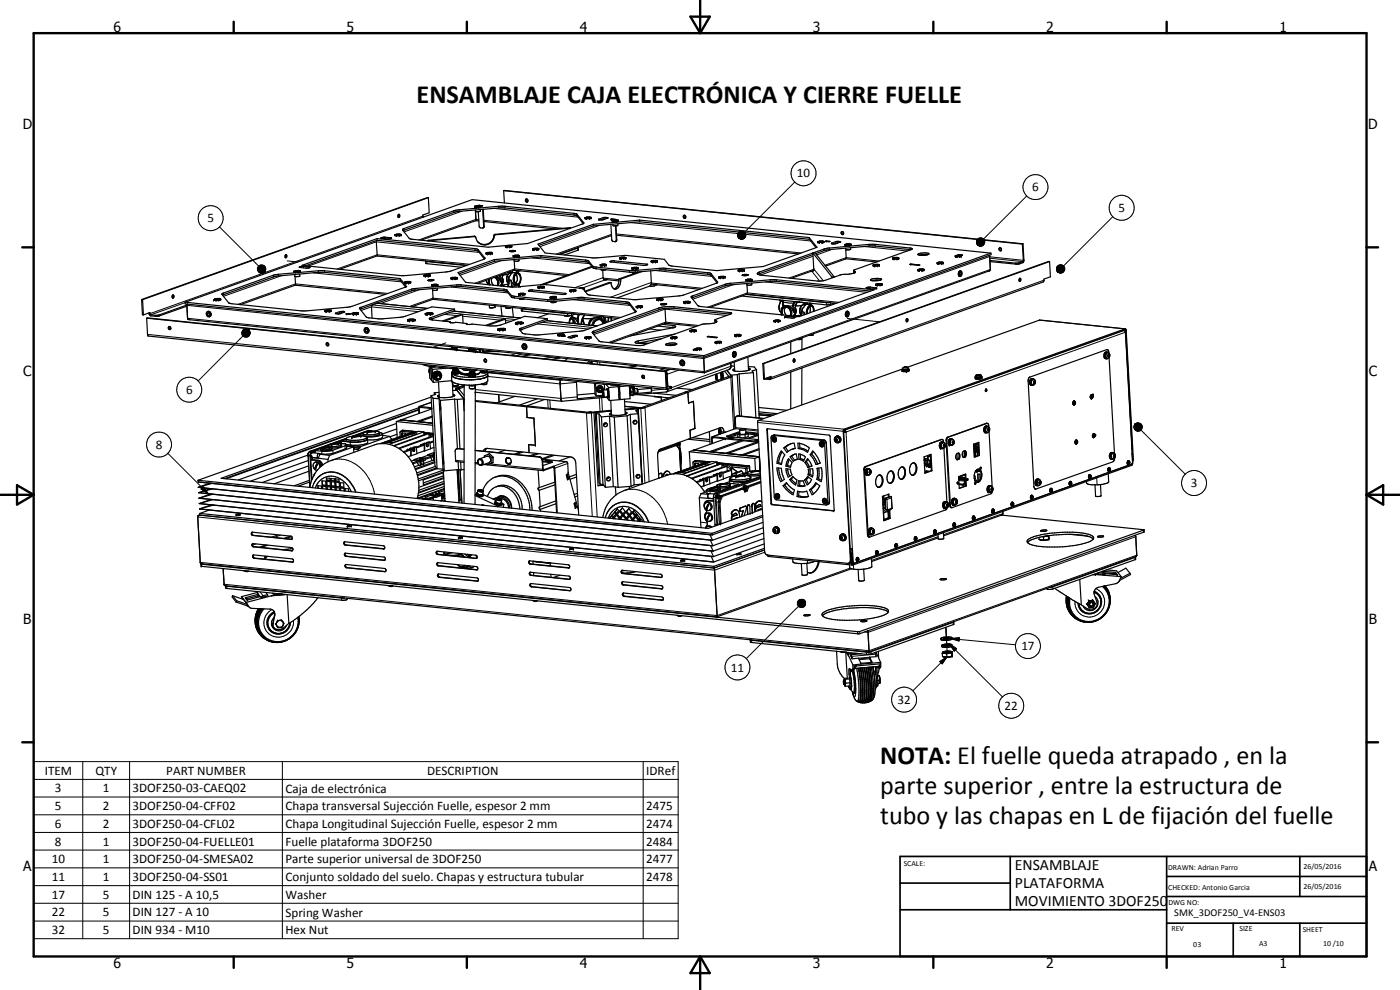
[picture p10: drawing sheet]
<svg xmlns="http://www.w3.org/2000/svg" width="420mm" height="297mm" viewBox="0 0 420 297" stroke-linecap="round" stroke-linejoin="round" font-family="sans-serif">
<defs><g id="words">
<g font-size="7.9">
<text x="125" y="30.9">ENSAMBLAJE CAJA ELECTRÓNICA Y CIERRE FUELLE</text>
<text x="264.1" y="229.2">NOTA: El fuelle queda atrapado , en la</text>
<text x="264.1" y="238.1">parte superior , entre la estructura de</text>
<text x="264.1" y="247.1">tubo y las chapas en L de fijación del fuelle</text>
</g>
<g font-size="4.7">
<text x="304.6" y="261.1">ENSAMBLAJE</text>
<text x="304.6" y="266.5">PLATAFORMA</text>
<text x="304.6" y="271.9">MOVIMIENTO 3DOF250</text>
</g>
<g font-size="4.2">
<text x="34" y="9.6">6</text>
<text x="104" y="9.6">5</text>
<text x="174" y="9.6">4</text>
<text x="244" y="9.6">3</text>
<text x="314" y="9.6">2</text>
<text x="384" y="9.6">1</text>
<text x="6.8" y="38.7">D</text>
<text x="410.6" y="38.7">D</text>
<text x="7" y="112.9">C</text>
<text x="410.8" y="112.9">C</text>
<text x="7" y="187.1">B</text>
<text x="410.8" y="187.1">B</text>
<text x="7" y="261.4">A</text>
<text x="410.8" y="261.4">A</text>
<text x="34" y="290.4">6</text>
<text x="104" y="290.4">5</text>
<text x="174" y="290.4">4</text>
<text x="244" y="290.4">3</text>
<text x="314" y="290.4">2</text>
<text x="384" y="290.4">1</text>
</g>
<g font-size="3.9">
<text x="239.2" y="53.3">10</text>
<text x="309.7" y="57.4">6</text>
<text x="335.6" y="63.6">5</text>
<text x="62.3" y="66.7">5</text>
<text x="55.8" y="118.2">6</text>
<text x="46.7" y="134.7">8</text>
<text x="357.4" y="146.2">3</text>
<text x="306.5" y="195.1">17</text>
<text x="219.3" y="201.5">11</text>
<text x="269.4" y="211.2">32</text>
<text x="301.5" y="213">22</text>
<text x="13.4" y="232.5">ITEM</text>
<text x="28.6" y="232.5">QTY</text>
<text x="49.9" y="232.5">PART NUMBER</text>
<text x="128.2" y="232.5">DESCRIPTION</text>
<text x="194" y="232.5">IDRef</text>
<text x="16.5" y="237.7">3</text>
<text x="30.9" y="237.7">1</text>
<text x="39.8" y="237.7">3DOF250-03-CAEQ02</text>
<text x="85.7" y="237.9">Caja de electrónica</text>
<text x="16.5" y="243.1">5</text>
<text x="30.9" y="243.1">2</text>
<text x="39.8" y="243.1">3DOF250-04-CFF02</text>
<text x="85.7" y="243.2">Chapa transversal Sujección Fuelle, espesor 2 mm</text>
<text x="194" y="243.1">2475</text>
<text x="16.5" y="248.4">6</text>
<text x="30.9" y="248.4">2</text>
<text x="39.8" y="248.4">3DOF250-04-CFL02</text>
<text x="85.7" y="248.5">Chapa Longitudinal Sujección Fuelle, espesor 2 mm</text>
<text x="194" y="248.4">2474</text>
<text x="16.5" y="253.7">8</text>
<text x="30.9" y="253.7">1</text>
<text x="39.8" y="253.7">3DOF250-04-FUELLE01</text>
<text x="85.7" y="253.8">Fuelle plataforma 3DOF250</text>
<text x="194" y="253.7">2484</text>
<text x="15.5" y="259">10</text>
<text x="30.9" y="259">1</text>
<text x="39.8" y="259">3DOF250-04-SMESA02</text>
<text x="85.7" y="259.1">Parte superior universal de 3DOF250</text>
<text x="194" y="259">2477</text>
<text x="15.5" y="264.3">11</text>
<text x="15.5" y="269.6">17</text>
<text x="30.9" y="264.3">1</text>
<text x="30.9" y="269.6">5</text>
<text x="39.8" y="264.3">3DOF250-04-SS01</text>
<text x="39.8" y="269.7">DIN 125 - A 10,5</text>
<text x="85.7" y="264.4">Conjunto soldado del suelo. Chapas y estructura tubular</text>
<text x="85.7" y="269.7">Washer</text>
<text x="194" y="264.3">2478</text>
<text x="15.5" y="275">22</text>
<text x="30.9" y="275">5</text>
<text x="39.8" y="275">DIN 127 - A 10</text>
<text x="85.7" y="275">Spring Washer</text>
<text x="15.5" y="280.3">32</text>
<text x="30.9" y="280.2">5</text>
<text x="39.8" y="280.3">DIN 934 - M10</text>
<text x="85.7" y="280.3">Hex Nut</text>
</g>
<text font-size="3.1" x="352.4" y="275">SMK_3DOF250_V4-ENS03</text>
<g font-size="2.4">
<text x="271.2" y="259.7">SCALE:</text>
<text x="350.6" y="261">DRAWN: Adrian Parro</text>
<text x="391.2" y="260.6">26/05/2016</text>
<text x="350.6" y="267">CHECKED: Antonio Garcia</text>
<text x="391.2" y="266.7">26/05/2016</text>
<text x="350.6" y="271.4">DWG NO:</text>
<text x="351.6" y="279.3">REV</text>
<text x="372" y="279.4">SIZE</text>
<text x="391" y="279.6">SHEET</text>
<text x="358.1" y="284.1">03</text>
<text x="377.9" y="283.8">A3</text>
<text x="397.1" y="283.8">10 /10</text>
</g>
</g></defs>
<g fill="none" stroke="#000" stroke-width=".3">
<path d="M238.5 54.6l-15 15M308.1 58.8l-12.9 12.9M65.9 68.1l11.7 11.7M77.5 79.9l.2-.1 1.7 1.8zM77.5 79.9l1.9 1.7-2-1.4zM77.7 79.8l.2-.2 1.5 2zM77.9 79.6l.3-.1 1.2 2.1zM78.2 79.5h.3l.9 2.1zM78.5 79.5h.2l.7 2.1zM78.7 79.5l.3 .1 .4 2zM79 79.6l.2 .1 .2 1.9zM79.2 79.7l.2 .2v1.7z"/>
<path d="M79.4 79.9v1.7zM86.2 78.3l3.2 .3M91.1 79.9v.5M114.5 71.3v.2M114.6 71.2v.3M115.6 71.2v.4M117.2 71.3v.3M117.5 71.4v.1M121.2 68.6l.1 .5M126.9 64.9l-81.9 29.2M128.1 78.5v.6M128.6 72.1v.1"/>
<path d="M136.2 63.2v.6M137.8 62.9v.5M138.6 63.4l-17.4 6.2M140.9 79.3l-27.7-2.8-12.1 4.2M142.3 70.9l.1 .1M142.5 74.6v.5M143.5 74.9v.5M143.7 65.9l-.9-.1-17.2 6.2M143.8 75.7l-30.9-3.1-20.4 7.2M145.2 66.1l23.6 2.4M145.3 67.9l-.2 .1M145.5 77.4v.2"/>
<path d="M148.2 62.5l25.3 2.7M148.2 70.7l.2 .1M148.5 70.3l.2 .1M149.7 61.9v.5M150.3 78.2l-12.3 4.4M151.5 61.9v.5M153 75.3v.2M153.2 75.2v.3M154.1 75.1l.1 .4M154.4 75.2v.2M159.8 77.4l17.2 1.7M170.9 68.3l.1 .2"/>
<path d="M172.2 64v.5M173.2 64.3v.5M173.4 74.4v.7M175.2 66.8v.2M175.7 78v.5M176.7 78.4v.4M177.9 79.8v.5M179.8 65.7v.3M179.9 67.6l-17.8 6.4M181 65.3v.5M181.9 65.2v.4M182.1 65.3v.2"/>
<path d="M183.2 78.4v.2M183.4 78.4v.2M183.5 70.3l-16.6 5.9M184.4 78.3v.4M185 70.2l55.5 5.7M185.1 72l-.2 .1M189.5 66.8l53.8 5.5M194.1 79.2v.3M221.4 70.4l.3 1zM221.4 70.7l.3 .7zM221.4 70.1l.3 1.3zM221.4 71l.3 .4z"/>
<path d="M221.5 69.9l.2 1.5zM221.6 71.2l.1 .2zM221.7 69.7l.2-.2-.2 1.9zM221.7 69.7v1.7l-.2-1.5zM221.7 71.4l.5 .3zM221.7 71.4l.8 .4zM221.7 71.4l1 .4zM221.7 71.4l1.3 .3zM221.7 71.4l1.5 .2zM221.7 71.4l1.7 .1-.2 .1zM221.7 71.4l1.9-.2-.2 .3zM221.7 71.4l2.1-.4-.2 .2z"/>
<path d="M221.7 71.4l2.1-.6v.2zM221.7 71.4l2.1-.9v.3zM221.7 71.4l2.1-1.2v.3zM221.7 71.4l2-1.4 .1 .2zM221.7 71.4l1.9-1.6 .1 .2zM221.9 69.5l.2-.1-.4 2zM222.1 69.4l.3-.1-.7 2.1zM222.4 69.3h.3l-1 2.1zM222.7 69.3h.2l-1.2 2.1zM222.9 69.3l.3 .1-1.5 2zM223.2 69.4l.2 .2-1.7 1.8zM223.4 69.6l.2 .2-1.9 1.6z"/>
<path d="M228.9 68.9h.1M244 76.9l-15.8 5.6M247.3 74.7v.5M248.9 74.4l.1 .5M249.6 72.9l.1 .3M249.8 74.8l-4.7 1.7M250.8 72.5l.1 .5M251.7 72.4v.4M252 72.5v.2M259.3 74l13 1.3M260.8 73.3v.5M262.7 73.3v.5"/>
<path d="M263.9 78.3l-10-1-6.3 2.3M273.1 74.4v.5M293.1 72.5l.3 1zM293.1 72.8l.3 .7zM293.1 72.2l.3 1.3zM293.1 73l.3 .5zM293.2 72l.2 1.5zM293.3 73.3l.1 .2zM293.4 73.5l.5 .3zM293.4 73.5l.7 .3zM293.4 73.5l1 .3zM293.4 73.5l1.3 .3z"/>
<path d="M293.4 73.5l1.5 .2zM293.4 73.5h1.7l-.2 .2zM293.4 73.5l1.9-.2-.2 .2zM293.4 73.5l2-.4-.1 .2zM293.4 73.5l2.1-.7-.1 .3zM293.4 73.5l2.2-.9-.1 .2zM293.4 73.5l2.1-1.2 .1 .3zM293.4 73.5l2-1.4 .1 .2zM293.4 73.5l1.9-1.7 .1 .3zM293.4 71.8l.2-.2-.2 1.9zM293.4 71.8v1.7l-.2-1.5zM293.6 71.6l.2-.1-.4 2z"/>
<path d="M293.8 71.5l.3-.1-.7 2.1zM294.1 71.4h.2l-.9 2.1zM294.3 71.4h.3l-1.2 2.1zM294.6 71.4l.2 .1-1.4 2zM294.8 71.5l.3 .1-1.7 1.9zM295.1 71.6l.2 .2-1.9 1.7zM297 77l-85.8 30.6-155.1-16M297 77.5l9.9 1v.3M297 77l10.3 1M304.8 79v.2M306 78.9v.3M317.4 79.8l.2-.1-.2 1.9z"/>
<path d="M317.6 79.7l.2-.2-.4 2.1zM317.8 79.5h.3l-.7 2.1zM318.1 79.5l.2-.1-.9 2.2zM318.3 79.4l.3 .1-1.2 2.1zM318.6 79.5h.2l-1.4 2.1zM318.8 79.5l.3 .2-1.7 1.9zM319.1 79.7l.2 .2-1.9 1.7zM334 65l-14.8 14.8M46.6 94.6v.3M47.8 94.5v.3M55.6 90.8l-10.3 3.6M67.1 87.9v.5"/>
<path d="M72.5 99.9l2.2-.8-2.1 1.1zM72.6 99.7l2.1-.6-2.2 .8zM72.7 99.4l2-.3-2.1 .6zM72.8 99.2l1.9-.1-2 .3zM73 99l1.7 .1zM73 99l1.7 .1-1.9 .1zM73.2 98.8l.2-.1 1.3 .4zM73.4 98.7l1.3 .4zM73.7 98.7l1 .4zM74 98.7l.7 .4zM74.2 98.7l.5 .4zM74.7 99.1l-1.5 1.9-.2-.1z"/>
<path d="M74.7 99.1l-1.2 2-.3-.1zM74.7 99.1l-.9 2.1-.3-.1zM74.7 99.1l-.7 2-.2 .1zM74.7 99.1l-.4 2h-.3zM74.7 99.1l-.2 1.9-.2 .1zM74.7 99.1v1.7l-.2 .2zM74.7 99.1v1.7zM74.7 99.1l.3 1.2-.1 .2zM74.7 99.1l.3 1.2zM74.7 99.1l.3 .9zM74.7 99.1l.3 .6zM74.7 99.1l.3 .4z"/>
<path d="M74.7 99.1l.1 .1zM77.2 80.7l2.2 .9-2.1-.7zM77.3 80.4l2.1 1.2-2.2-.9zM77.3 80.9l2.1 .7-2-.4zM77.4 80.2l2 1.4-2.1-1.2zM77.4 81.2l2 .4-1.9-.2zM77.5 81.4l1.9 .2-1.7 .1zM77.7 81.7l1.7-.1-1.5 .2zM77.9 81.8l1.5-.2zM78.1 81.9l1.3-.3zM78.4 82l1-.4zM78.7 82l.7-.4z"/>
<path d="M78.9 81.9l.5-.3zM79.2 81.8l.2-.2zM79.6 80.1l.1 .3-.3 1.2zM79.7 81.2l-.3 .4zM79.7 80.4l-.3 1.2zM79.7 80.9l-.3 .7zM79.7 80.6l-.3 1zM82 82.6v.5M83.6 82.3v.5M84.5 82.7l-17.4 6.2M89.9 80.1v.2M90.2 80v.3"/>
<path d="M92.7 80.1v.3M93 80.2v.1M94 81.9l26.6 2.7M95.5 81.2v.5M97.4 81.2v.5M100.8 93.9v.2M101.9 93.5l.1 .5M102.4 93.5v.4M102.6 93.4v.5M103.4 93.5v.1M108.4 93.2l3.1-1.1 14 1.4M108.4 92.2v.5"/>
<path d="M111.7 91.5l15.2 1.5M113.1 91l15.2 1.5M116.4 88.1l-27.7-2.9-17.3 6.1M122.9 91.9l7.1-2.4 56.3 5.7M123.5 86.8v.4M124.5 86.6l.1 .4M125.8 87l-11.6 4.1M128.6 84.1v.1M128.7 84v.2M129.3 95.3l.1 .5M129.7 83.9v.3M130 83.9v.3"/>
<path d="M133.4 94.3l3.9 .4M134.8 93.9l20 2M135.3 86.1l17.2 1.8M136.1 93.3l20.1 2.1M137.1 85.5v.4M138.4 85.5v.4M138.8 94.9l11.3 1.2M146 84.1l.3 .8 .5 .4M146.7 83.9h-.1M146.8 83.8l-.1 .5 .3 1.2M146.8 85.3v.1M146.9 92.2h.1"/>
<path d="M148.5 92.1h.1M148.5 83.1a2.01 2.01 0 0 1 .8 2.6M148.5 92.1l-1.6 .1M148.8 83.1a2.26 2.26 0 0 1 .8 2.6M149.9 82.6l.1 1.4M150.1 82.7h.1M150.1 82.7l-.5 .1M150.1 82.7l.1 1.9 .5-.1M150.1 82.7v.1M150.1 82.6v.1M150.2 85.7l.3 .1M150.7 84.5h.1"/>
<path d="M150.7 85.5l.5 .4M150.9 82.5h.1M150.9 82.4l-.8 .3M150.9 82.3l-.5 3.1M151.2 86.8v.4M151.7 96.2l1.7 .2M151.8 92.3l.1 .1M152.2 87.1v.4M152.4 85.8v.1M152.4 85.9h.1M152.5 85.9l-.1 .1M152.5 85.9h1"/>
<path d="M152.7 84h.1M152.7 84h.6l.2 1.9M152.8 84l-.3 1.9M152.8 83v1M153.4 88.6v.5M153.4 92.2l-1.5 .2M153.5 85.9h.2M153.5 85.9v.2M153.6 84.6l.1 1.3M153.7 85.9h.1M153.7 85.9v.2M153.7 85.9h-.1"/>
<path d="M153.8 81.3v.5M154.4 88.9v.5M154.8 82.1a.9 .9 0 0 1 1 0 .9 .9 0 0 1 .4 .9 1.62 1.62 0 0 1-1.2 2.3 2.28 2.28 0 0 1-.2-3.2zM154.9 85.6l-1.2 .3M155 81.1v.6M155 81.8h.1M155 81.8a2.35 2.35 0 0 0-.1 3.7l.2 .1M155 81.7h.1M155.2 81.6l.1 .2M155.6 85.9h.1M155.6 85.9v.1M155.6 85.9l-.1 .1"/>
<path d="M155.8 85.2l-.2 .7M156.4 98.5v.4M156.8 92.7v.6M158.7 87.2v.1M158.9 87.1v.3M159.8 87v.5M161.3 97.2l15.2 1.5M162.6 96.7l15.2 1.6M164 96.2l15.1 1.6M164.4 89.9v.5M166.2 89.9l.1 .5M169.6 88v.3"/>
<path d="M170.3 94.1v.6M170.8 82.4l-16.3-1.7-12.1 4.3M170.9 96.9v-.6a.62 .62 0 0 1 .5-.8 .62 .62 0 0 1 .7 .7l.3 .9M171.5 94.1v.5M171.6 95.2a1.9 1.9 0 0 1 1.2 1.9M171.7 94.8h.1M171.7 94.9l1.6 .6M171.7 94.6v.6M172 89.9l17.1 1.8M172.1 94.1l.1 .3M172.6 94.2l1 .2M173.3 95.5h.3"/>
<path d="M173.3 95.5l.1 1.4M173.5 89.3v.4M173.6 94.4l-.3 1.1M173.6 94.4l.2 .1M173.6 95.5l.1 1.7M173.6 94.3v.1M173.7 94.3l.2 .1M173.8 94.5l-.2 1M173.9 94.4l-.1 .1M173.9 94.4h.1M174 86.4h1.3l-.4 .3M174.2 94.4h-.3"/>
<path d="M175.3 89.3v.4M175.4 94.5l-.7 1.1-.3 1.7M175.4 86.6l-.4 .1M177.1 96.6l-.2 .9M178.2 99.4l.1 .5M178.9 80.1v.5M180.5 95.6a2.23 2.23 0 0 0-2.9 2M181 83.4l4.7 .5M181 83.3l-8.5 3M181.2 95.1l.4 1.3M181.4 97a1.78 1.78 0 0 0-2-1.2 1.78 1.78 0 0 0-1.4 1.9M181.5 96.4h.1"/>
<path d="M181.6 84l-6.6 2.4M181.6 96.4h.3M181.6 95.1l.3 1.3M181.6 96.4v.5M181.6 83.9v.1M181.9 96.4v.4M182.4 95.2l.1 1.2h-.6M183.3 95.3l.1 1M187.9 90.6v.5M188.9 90.8v.6M188.9 81.2v.5M190.7 81.2v.5"/>
<path d="M190.8 93.3l.1 .2M195 98.7l3.3 .4M195.2 85.7v.2M195.5 84.9l15.3 1.6M195.5 84.8l-12.3 4.4M196.3 85.4l.1 .4M196.5 81.2l17.1 1.7M197 85.4v.1M197.6 92.5v.5M197.9 80.5l.1 .5M198.4 91.2v.2M198.6 91.2v.2"/>
<path d="M199.5 91.1v.3M199.8 91.1v.3M199.8 80.5v.5M202 97.7v.6M202.3 92v.5M207.9 88.8v.5M209.7 97.7l-9.9-1.1-17.2 6.2M212.4 81.8v.5M213.4 82.1v.5M214.8 96.2v.5M215.3 84.6v.2M217.6 85.3v.5"/>
<path d="M218.1 94.7l-18.5-1.9-21.4 7.6M218.9 93.8v.4M219.2 85l.1 .5M220.1 85.4l-12.2 4.4M222.9 82.5v.2M223 82.4l.1 .3M224 82.3v.4M224.3 82.4v.2M227.9 81.6v.5M229.6 84.6l30.7 3.1M231.1 83.9l.1 .6M233 83.9v.5"/>
<path d="M234.5 94.2l.2 .1M234.5 94.2h.1M234.5 93.6l.1 .9M234.6 90.2a2.6 2.6 0 0 0-.1 3.5M234.8 92.5l-.3-.1v.8M234.9 94.5a1.4 1.4 0 0 1-.2-1.9 1.4 1.4 0 0 1 1.8-.4 2.09 2.09 0 0 1 .8 2.5M235 91.5l3.1 .3M235 90.6v.1M235 90.6v1.6M235 90.6l1.8 .3h1.4M235.1 90.1l-.1 .5M235.5 91.9a2.05 2.05 0 0 1 2 2.9"/>
<path d="M236 95v.3M236.3 94.9v.4M236.8 83.4l7.5-2.6 2.8 3.4M236.8 94.9v.5M237.9 91.8h.1M238 91.7l-.1 .1M238 91.7l.1 .1M238.1 91.8l.1 1.8 .4-.1M238.2 90.9l-.3 .7v1.5M238.2 90.9l.1 .2M238.2 94.7l.5 .2M238.3 91.1h.1"/>
<path d="M238.3 91.1l-.3 .6M238.3 95.1l.1 .2M238.5 90.5l-.3 .4M238.6 93.5h.1M238.6 93.5l-.2 1M238.8 90.6l-.5 .5M238.8 91.5h.1M238.8 91.5l-.2 2M238.8 91.5l-.8 .2M238.8 94.7l.3 .2M239.1 94.9h.1M239.1 94.9l.2 .1"/>
<path d="M239.2 90.7l-.4 .8M240.6 93.5l.6 .1v.9M240.9 92.5l-.4 2.2M241.5 94.2v.2M242.1 90.8l.1 .5M242.3 90.8l.2 .5M242.9 90.9v.5M243.3 91l.1 .5a2.17 2.17 0 0 0-1.4 2.7M243.7 81.4l2.3 2.9M244.2 93.4a1.28 1.28 0 0 0-.8-1.7 2.07 2.07 0 0 0-1.2 2.4M248 90.8l.1 .7M249.2 90.8v.6"/>
<path d="M251.8 90.7l-27.5-2.8-12 4.3M254.3 95.5l9.7 1.1M256.4 81.3v.5M260.5 86.2v.3M260.7 86.1l.1 .5M261.2 86.1l.1 .5M262.8 86.4v.2M297.2 80.9l-85.8 30.6-155.1-16M311.9 96.1l25.7 2.6v.2M313.3 84.1l-81.9 29.2M317.1 80.6l.3 1zM317.1 80.9l.3 .7z"/>
<path d="M317.1 80.3l.3 1.3zM317.1 81.1l.3 .5zM317.2 80.1l.2-.3v1.8zM317.2 80.1l.2 1.5zM317.3 81.3l.1 .3zM317.4 81.6l.5 .2zM317.4 81.6l.8 .3zM317.4 81.6l1 .3zM317.4 81.6l1.3 .3zM317.4 81.6l1.5 .2zM317.4 81.6h1.7l-.2 .2zM317.4 81.6l1.9-.2-.2 .2z"/>
<path d="M317.4 81.6l2-.4-.1 .2zM317.4 81.6l2.2-.7-.2 .3zM317.4 81.6l2.2-1v.3zM317.4 81.6l2.1-1.2 .1 .2zM317.4 81.6l2-1.5 .1 .3zM317.4 81.6l1.9-1.7 .1 .2zM337.3 99.1h.7M337.3 99.2l-83.9 29.9M44.3 100.3l155.8 16M72.6 100.2l2.1-1.1-2 1.4zM72.7 100.5l2-1.4-1.9 1.6zM72.8 100.7l1.9-1.6-1.7 1.8z"/>
<path d="M72.9 100.8l-13.4 13.5M128.9 110.8l-.1 .2M129.3 109.6l.1 .3M133.8 102.9l-3.8 1.3M135.8 115.5l.7 .2 1-.2M137 110.4h.1M137.1 104.8h.1M137.1 116.5l.9 .1v.4M137.1 110.4l.2 .3M137.1 104.8v.1M137.1 104.5v.3M137.4 110.9a2.88 2.88 0 0 0 3.6 1"/>
<path d="M137.5 111.3l1.2 .8M137.7 116.8h-.9v.3M137.9 110.5h.7M138.5 110.5a2.12 2.12 0 0 0 2.3 .5M138.7 110.5l1.1 .6 1-.1M138.7 112.2l-.7-.4 .7 .5 2.1 .2M138.7 112.1l2.1 .3M139.3 119.9v1.3M139.8 110.7l1.3 .1M140.7 105.2l-.2 .1M140.7 105.2h.1M140.7 105.2l.1 .1"/>
<path d="M140.7 105v.2M140.7 105.3h.1M140.8 112.1l-1.2 .3-.9-.2M140.8 111h.1M140.8 111l1.5 .3M140.9 116.4l.8 .2 .8-.2M140.9 105.2l-.1 .1M141 105.2l-.2 .1M141.3 110.8l-.5 .2M142.3 111.3l.1 .2M142.3 111.3l-.3 .1M142.4 111.5h-.2"/>
<path d="M142.4 104.7l.2 .1M142.6 104.8l.3 .1M142.6 104.8h.1M142.7 116.9l25.6 2.6 5-.4M142.8 111l-.5 .3M142.9 104.8l.1 .1M143 104.9h.1M143 111h.1M143.1 111l-.7 .5M143.1 111h.1M143.2 111h-.1M143.5 112.1l-.9 .2"/>
<path d="M143.5 112.2l-.9 .2M143.7 104.9l.1 .3M143.8 111.9l-.3 .2M143.8 105.2l.2 .5M143.9 111.8l-.4 .4M144 111.8l-.1 .1M144 104.9l.3 .8M144.5 104.9l-.7 .3M144.8 105l.1 .7M144.9 105.2l.4 .6M146.1 115.1l-.4 .2-1.2-.1M146.4 112.9l21.7 2.3 4.9-.5"/>
<path d="M146.6 105.2l.1 .3M154.9 106l-1.7 .6M164.4 119.9l.1 2.5M167.8 107.4h.1M170.6 101.1v.2M171.8 100.7v.5M172.2 100.6v.5M172.5 100.6v.5M173.2 100.7v.1M177.4 108.5l.1 .6M179.2 108.5l.1 .8M179.9 119.4l.2 4"/>
<path d="M180 108.6v.8M180.6 119.3l.2 4.1M180.8 116.5a.81 .81 0 0 0-1.1-.2 .81 .81 0 0 0-.2 1.2M180.8 117.3l.2 1.7M180.9 117.1v.1M180.9 117.2l.2 .8-.1 1M181 114.9v.4M181 117v.1M181 119h.1M181 117.1l.3 1.4-.1 .7M190 115.8l.1 .5M190.7 109.7v.2"/>
<path d="M191.5 102.3l.1 .6M192.5 102.8l2.2 .2M199.3 116.8l-3.8 .3M200.2 116.5l.2 .4M201.3 116.2v.3M203.7 111l-3.8 1.4M215 112.3v1.7l-.2-1.7M215.1 112.2l.1 1.9M218.5 113l.8 .2 .9 15.6M218.7 112.9h.1M219.4 109.9l-17.9 6.4M219.7 112.8l-1 .1"/>
<path d="M229.5 113.6v.1M231 113.5l-.1 .1M240.6 101.6l-1.2 .2M244.1 100.3l-1.1 .2M271.3 110.2h.9zM272.2 110.2h.1M272.6 110.6l-.8 .3-.9-.2M293.2 112.5h.1M293.2 112.5h.9zM294.5 112.9l-.8 .2-.9-.2M308.4 114.3h.2M308.9 113.1l.2 .1"/>
<path d="M310.2 113.8a.97 .97 0 0 0-.2 1.7M310.3 114.3l.2-.1 .2 .3-.2 .6-.3-.2zM327.7 118.6a.53 .53 0 0 0-.1 .9M327.7 118.9l.2 .1-.1 .3zM332 104.9h.1M332.5 105.8a1.04 1.04 0 0 0-.2 1.8M332.6 106.4l.1-.1a.41 .41 0 0 1 .3 .5 .41 .41 0 0 1-.4 .3zM50.4 136l12.1 12.1M92.4 136.4h.1M92.4 136.7h.1M92.5 136.7h.1M92.5 136.7l.5 8.1"/>
<path d="M92.5 136.7l.5 .1M93 135.4h.1M93.1 135.4l-.4 .4-.2 .9M93.1 135.4l.5 .1M93.2 136.7h.3M93.5 135.8h.1M93.5 135.8h.4M95.2 139.2l-.2 .1M95.4 138.1l-.2 .1M96.6 135.4v.8M97.1 134.5v.1M98.6 134.3v.1"/>
<path d="M99.4 138.2a9.4 9.4 0 0 1 10.5 4.1l1.3 2.1 1.2 3.9M99.5 133.4v.1M99.9 135.1v.9M101.3 133.1l.1 .1M103.5 133.8l.1 .9M103.8 131.6l-10.7 3.8M104 133.5l4.2 .5M105.1 132.6v.9M105.7 131.2v.1M106 134.1l-2-.3 4 .4M106.1 134.8l1.4 .1M106.2 134.2l1.7 .3"/>
<path d="M106.2 134.4l1.5 .1M108.1 130.9h.1M110.2 131.1v.5M110.3 129.8h.1M110.6 129.2h.2M110.6 129.2l-4.7 1.7M110.6 129.2h.6M112.4 129.5h.1M120.7 130.1l-.2 .1M121.1 129.2l-.7 .2M124 134.9h.4M126.3 122.3l-.5 .1"/>
<path d="M126.6 137.6l.1 .5M127.3 130.3h.2M128.1 133.4l.4 .1M128.8 130.5l1 .3M129.5 120.7l-3.5 1.3M129.8 130.4l.2 .1M136.7 138.1l2.6 .3M137.5 134.6h-.1M142.6 138.7l.8 .1M146 139.1h.1M147 139.2l16 1.6M162 137.1l-.2 .1"/>
<path d="M162.8 138.2h-.1M165 120l.2 2.5M165.6 138.6v.1M170 138.5l-3.9 1.4M170.4 139.1l-4.1 1.3M176.6 123.7l-.6 .2 1.7 31M177.3 123.7l.2 .2 1.7 31.2M192.1 122.3l.2 .3 1.2 22.4M192.8 122.2l.8 .1 1.2 22.2M202.5 133.5h.3M202.8 133.5h.1M202.8 133.5l-5.2 1.9"/>
<path d="M202.9 133.5l.1 .2M203 133.6v.1M203 133.7l.9 1M203 133.7l-5.5 1.9M203.5 133.2h-.2l.2 .2M203.9 134.7h.1M203.9 134.7l.3 6.7M203.9 134.6v.1M204 133.5l.4 7.6M208.7 139.2l-.3 .1M209.1 138.2l-.8 .3M214.3 131.3l-.6 .2"/>
<path d="M215.2 139.4h.2M215.8 128.4l.1 1.8-.2-1.7M216 128.4l.1 1.8M216.4 129.5l.8 .1M216.7 139.6l1 .3M217.7 139.4l1.8 .9M217.8 129.7l-3.9 1.3M218.2 130.9h.1M220.3 130.3v.4M220.7 128.6l1.5 .2M220.8 128.3l6.7 .7M221.6 124.8h-.2"/>
<path d="M221.9 129.5v.3M223.8 128.9l3.7 .4M224.5 139.8l-.7 .2M227.4 126.7l25.8 2.6M227.6 126.2l25.7 2.6v.2M230.3 128.9h-.1M232.5 130.5l-.5 .1M247.3 132l-.5 .2M248 132.9l-.5 .2M250.6 131.7l.4-.1 .2 .1v.7h-.4zM250.9 131.1a.9 .9 0 0 1 1 .6 .9 .9 0 0 1-.4 1.1M259.7 140h.2"/>
<path d="M277.4 137l.1 .8M278.5 139.8l-.3 .1M278.9 139.5l-.7 .2M279 139.8v.1M282.4 131.9h.2M283.1 132.8a.99 .99 0 0 0-.2 1.7M283.2 133.3h.3l.1 .2-.2 .6-.3-.2zM283.4 133.2h.1M283.9 132.1l.2 .1M284.4 131.2h.2M285.8 131.8a1.02 1.02 0 0 0-.2 1.8M285.9 132.3h.3l.1 .3-.3 .6-.2-.3z"/>
<path d="M285.9 133.1l.1 .1M287.2 136.1l.1 1.8M296 127h.2M296.4 128a1.02 1.02 0 0 0-.2 1.8M296.5 128.7l.2-.2a.43 .43 0 0 1 .3 .5 .43 .43 0 0 1-.5 .3zM322.4 120.4l-.3 .6 .3 .4M322.5 120.8h.2v.4zM323.1 132.1l-.3 .4 .2 .6M323.2 132.5h.2l-.2 .4zM323.3 132.4v.1M328.3 130.3l-.3 .3 .2 .6M328.5 130.6h.1"/>
<path d="M334.2 135.9a.99 .99 0 0 0-.2 1.8M338.7 138.3a.54 .54 0 0 0 0 1M338.9 139.1h.1M338.9 138.6v.5M338.9 138.6h.1M339.5 139.3v.4M339.7 134.6l-2-34.9-83.8 29.9 1.9 34.9M339.8 136.3h.1M339.9 138.9h.1M340.1 137.8h-.1M340.7 127.3l-.3 .4zM340.7 127.3l-.4 .7z"/>
<path d="M340.7 127.3l-.4 1zM340.7 127.3l-.3 1.2zM340.7 127.3l-.2 1.5zM340.7 127.3l-.1 1.6-.1-.1zM340.7 127.3l.1 1.9-.2-.3zM340.7 127.3l.4 2-.3-.1zM340.7 127.3l.6 2.1-.2-.1zM340.7 127.3l.9 2.1h-.3zM340.7 127.3l1.2 2-.3 .1zM340.7 127.3l1.4 2h-.2zM340.7 127.3l1.6 1.8-.2 .2zM340.7 127.3l1.8 1.6-.2 .2z"/>
<path d="M340.7 127.3l2 1.4-.2 .2zM340.7 127.3l2.1 1.1-.1 .3zM340.7 127.3l2.1 .9v.2zM340.7 127.3l2.1 .6v.3zM340.7 127.3l2 .3 .1 .3zM340.7 127.3l1.9 .1 .1 .2zM340.7 127.3l1.7-.1 .2 .2zM340.7 127.3l1.5-.3 .2 .2zM340.7 127.3l1.5-.3zM340.7 127.3l1.2-.3zM340.7 127.3l1-.4zM340.7 127.3l.7-.4z"/>
<path d="M340.7 127.3l.5-.3zM340.7 127.3l.2-.2zM342.4 129l13.3 13.3M59.3 155.1l155.1 16 15.1-5.4M60 154.6l154.3 15.8 15.1-5.4M60.4 146.7l.6-.7 1.5 2.1zM70.9 154.4h.1M71 154.3l1 .1-.8 .1zM72 154.4l-1.1 .1M93 144.8v1.2M93 144.8l.3 .1M94.1 145.2a6 6 0 0 1 10-1.6l1.8 2.1 .9 2"/>
<path d="M94.7 140.3l-.2 .1M96.1 142.7a6.4 6.4 0 0 1 8.9 2l1.1 1.6 .6 1.3M104.3 157.9h.1M105.3 157.8l-1 .1M105.3 157.8l-.3 .2-.8-.1M127.3 149.6v.2M131.4 148.2v.6M133.1 148.8l-.5 .2M133.2 149.5l-.3 .1M133.2 148.8l-.3 .2M133.5 149.6h-.1M138 149.8l-.3 .1"/>
<path d="M138.1 140.9l.5 10M143.4 147.1a1.21 1.21 0 0 0 1.7 .4M143.6 147h1l.3 .3a.86 .86 0 0 1-1.3-.1zM149 149.7a1.25 1.25 0 0 0 1.6 .4M149 149.6l.5-.1 1 .4a.92 .92 0 0 1-1.5-.3zM163.1 140.9v.3M182 154.2a6 6 0 0 1 10.1-1.5l1.4 1.5 1.3 2.5M184 151.8a6.5 6.5 0 0 1 8.9 1.9l.8 1.1 .9 1.9M187.3 147.2a9.9 9.9 0 0 1 11.4 5.5l1.3 3 .4 1.6M198.3 142h.1M204.2 141.1h.2M204.2 141.4h.1"/>
<path d="M204.2 141.4l-2.3 .8M204.4 141.1v.3M210.3 156.7l1.9 .2M211.9 143.9l.5 .1M212.1 152.4h-.1M212.3 155.7h-.1M212.6 151.3l-.2 .1M212.8 154.6h-.2M212.8 150.2l-.3 .1M213.1 147.4v.7M213.7 146.6h.1M214.1 149.1h.1"/>
<path d="M214.2 149.2l.5 .1M214.6 157.4h.5M214.7 149.3h.2M214.7 149.3l.4 8.1M214.7 148h.6M214.9 149.3l.4 8.1M215.1 157.4l.1 .2M215.2 146.3h.1M215.3 148l-.4 .4-.2 .9M215.3 148l.1 .2M215.3 157.4v.1M215.4 148.2l-.4 .5-.1 .6"/>
<path d="M215.5 149.1h-.2l.2 .2M215.5 150.6h.6M215.5 150.5h.4M215.9 150.5l.2 .1M215.9 150.5l.3 6.7M216 142.5h.4M216.1 150.6l.3 6.5M216.1 145.4v.1M216.2 157.2h.1M216.2 157.2l-.9 .2M216.3 148.8h.3M216.4 148.8h.3"/>
<path d="M216.6 148.8l.2 .2M216.6 148.8l-.7 1.7M216.7 148.8h-.1M216.7 148.8l.1 .2M216.8 149l-.7 1.6M218 145.2h.1M218.2 140.1l1.2 .7 .5-.2 1.3 1-1.6 .6M219.5 155.4h.1M219.7 155h.1M219.8 140.5l1.5 1.1M220.2 144.5l.1 .7M220.5 153h.2"/>
<path d="M220.9 143.1v.1M222.2 152.4h.1M222.5 146.5l.4 .1M222.6 141.4l-1.8 .7M222.8 142.6h.1M222.9 146.6h.1M222.9 146.6l.1 .1M222.9 146.6l-6.2 2.2M223 146.7l.6 .7M223 146.7l-6.2 2.3M223 146.6v.1M223.1 142l-1.9 .7"/>
<path d="M223.3 142.7v.1M223.4 146.3h-.1l.1 .2M223.5 147.3h.1M223.6 147.4h.1M223.6 147.5h.1M223.6 147.3l.1 .2M223.6 147.4v.1M223.6 142.1v.1M223.6 151.9h.1M223.7 147.5h-.1M223.7 147.1l.3 .1M223.7 147.1h.4"/>
<path d="M224 147.2h.1M224 147.2l-.4 .1M224.1 147.1l.2 .1M224.1 147.2v.2M224.1 147.1l-.1 .1M224.1 146h.4M224.1 147.4l-.4 .1M224.2 145.9l.3 .1M224.2 152.2h.1M224.3 147.2l-.2 .2M224.5 146l.2 .2M224.5 146l-.4 1.1"/>
<path d="M224.5 146h.1M224.7 146.2l-.4 1M224.9 140.3l-.7 .3M225.5 141.6v.1M225.6 151.8h.1M225.8 153.8h.1M226.7 152.8h.1M226.9 152.4h.1M227.7 141.3v.1M227.7 150.3l.1 .1M228.2 143.4l-12.9 4.6M228.3 143.6l-12.9 4.6"/>
<path d="M228.3 144.8l-3.6 1.4M228.3 144.7l-3.8 1.3M231.6 151h-.2M231.8 151.4h-.1M232.4 158.4a.9 .9 0 0 1 1 .6 .9 .9 0 0 1-.4 1M249 150.6l-.5 .1M250.2 153.2l-.1 .1M259.2 141h.2M260.8 140.7a1.02 1.02 0 0 0-.1 1.8M261.1 141.2a.43 .43 0 0 1 .2 .5 .43 .43 0 0 1-.4 .3zM261.8 158.6a1.05 1.05 0 0 0-.1 1.7M261.9 159.2h.4l-.1 .7a.38 .38 0 0 1-.4-.2 .38 .38 0 0 1 .1-.5z"/>
<path d="M263.5 146.2h.2M265 151.3l.1 .3M265.1 151.6h-.1M265.1 151.6v1M265.2 148.8v1.9h.3M265.2 156h.1M265.3 155.8l-.1 .2M265.3 155.8h-.1M265.5 150.9l-.5 .2M265.6 155.9v.1M265.6 151.4l-.5 .2M266.6 155.3l-.1-1.9 1.2-.9-.2-3.1-1.3 .5 .1 3.1-1.1 .9 .1 1.9"/>
<path d="M266.6 155.3h.1M266.6 155.3l-.1 .3M266.6 155.3l-1.3 .5M267.3 149l-1.7 .5 .2 2.9-.7 .6M267.4 149l-1.7 .6 .2 3.3-.8 .6M277.8 141.4h.1M277.9 141.4h.1M280.7 159.1a.54 .54 0 0 0-.1 .9M280.7 159.4h.3l-.2 .4zM284.1 150.6a1.02 1.02 0 0 0-.2 1.8M284.2 151.3l.1-.1a.36 .36 0 0 1 .4 .4 .36 .36 0 0 1-.6 .2zM285 151.6l.2 .1"/>
<path d="M286.5 157l-.3 .4 .2 .5M286.6 157.7h.1M286.6 157.3v.4M286.6 157.3h.1M286.8 149.7a1 1 0 0 0-.2 1.7M287 150.2a.38 .38 0 0 1 .3 .4 .38 .38 0 0 1-.5 .3zM287.7 143.9l2 .2M287.8 144.2l1.7 .2M287.8 143.7h.1M288.2 143.7l.1-.1v.1M288.8 143.5l.6 .1M289 145.3l.2 .1"/>
<path d="M289.3 145.1l.1 .1M289.5 143.8l.2 .1M289.5 143.8h.1M289.6 143.7h.1M289.7 143.8h-.2M290.2 143.8h.1M292.3 155.3h.3l-.2 .4zM292.3 154.9a.53 .53 0 0 0-.1 1M292.5 142.8v.1M292.6 143.6h.1M293.4 141.4h-.1M297.4 145.9a.99 .99 0 0 0-.1 1.7"/>
<path d="M298.1 152.9l-.3 .3 .2 .6M298.1 153.2h.3l-.1 .4zM301 154.1l-17.8 6.3M303.9 150.8a.54 .54 0 0 0-.1 .9M304 151l.2 .2-.1 .3zM304.1 151.5h.1M309.7 148.7a.55 .55 0 0 0-.1 .9M309.9 149l.1 .2-.2 .2zM310.2 146h.1M311.8 143.9a1.03 1.03 0 0 0-.2 1.8M311.9 144.5l.3-.1 .1 .7a.31 .31 0 0 1-.5 0 .31 .31 0 0 1 .1-.4zM315.5 146.6l-.3 .6 .2 .4"/>
<path d="M315.6 147.4h.1M315.6 146.9v.5M315.7 146.9h-.1M315.7 146.9v.5M321.3 145.2h.1M321.3 144.6l-.3 .3 .2 .6M321.4 144.8l.2 .1-.1 .4zM327.1 142.5a.55 .55 0 0 0 0 .9M327.2 142.8l.2 .2-.1 .2zM329.1 143.4l.2 2.1M332.9 140.4l-.3 .4 .3 .6M333.2 141.1h-.1"/>
<path d="M343.2 159v.7M60.1 168.7l155.1 16 39.9-14.2M60.5 169.3v.6M68.1 175.9v.7M73.7 179.3v.2M76 160.6l-.2 .1M76.1 163.1l-.3 .1M76.2 164l-.2 .1M76.4 167.4l-.2 .1M76.8 163.2l-1 .4M77.4 178.7l.3 .4M77.5 178.3l.6 .7"/>
<path d="M77.6 178.5l.4 .6M78.1 177.6l.8 1.1M81.8 178l.4 .6M82.1 178l.4 .5M83.2 178.1l1.2 .1M83.5 160.5l-2 .7M84.2 160.6l-2 .6M87.5 161.8h-.2M87.7 165.2l-.2 .1M87.9 168.6l-.2 .1M102.5 179.5l.1 .6M103.7 163.5h-.1"/>
<path d="M103.9 166.9h-.1M104.1 170.3h-.1M115.3 164.6l-.2 .1M115.4 168.1h-.1M115.6 171.5h-.1M131.5 166.3l-.2 .1M131.7 169.7l-.2 .1M131.9 173.1l-.2 .1M137.6 161.4h.1M137.7 161.3h.1M138.6 161.2l-.9 .1M138.6 161.2h.1"/>
<path d="M138.7 161.2l-1 .1M138.8 161.3l-1.2 .1M141.1 166.4l-.1 .5M143 167.5l-.2 .1M143.2 170.9l-.2 .1M143.4 174.3l-.2 .1M159.2 169.2h-.1M159.4 172.6h-.1M159.6 176l-.1 .1M161.1 168.5v.1M164.1 168.8v.1M170.8 170.3l-.2 .1"/>
<path d="M170.9 173.8l-.1 .1M171 164.8h.7l.3-.2h-.8l-.2 .2 .7 .1M171.1 177.2h-.1M172.1 164.8h.1M172.1 164.8h-.2M187 172l-.2 .1M187.2 175.4l-.2 .1M187.4 178.9h-.2M198.5 173.2l-.2 .1M198.7 176.7h-.2M204.4 168.3h.1M205.4 168.1h.1"/>
<path d="M205.4 168.1l-.4 .2M205.4 168.1h-1l.1 .2M205.5 168.2l-1.2 .1M221.3 166.2v.1M222.3 166.2h-1M222.3 166.2h.1M222.3 166.2l-1 .1M222.4 166.3h-1.2M239.9 180l1.5 .2zM240.1 179.9l1.3 .3zM240.4 179.8l1 .4zM240.7 179.8l.7 .4z"/>
<path d="M240.9 179.9l.5 .3zM242.3 168.1v.9M252.5 160.5a.9 .9 0 0 1 .9 .6 .9 .9 0 0 1-.3 1M254.8 169h.9M255.3 168.1h-.1M255.6 166.4h-.3M255.8 169.2l.1 .3M255.9 168.6h.2M256.1 169.5l.1 1.3M257.4 167.4h-.1a.55 .55 0 0 0 0 .9M257.5 167.7l.2 .1-.1 .3zM257.5 167.7h.1"/>
<path d="M260.3 160.4l.3 .1M263.2 165.3l-.3 .4 .2 .5M263.3 165.7h.2l-.1 .3zM263.3 166h.1M269.1 163.2l-.4 .5 .2 .5M269.1 163.5l.2 .1-.1 .4zM274.9 161.2a.51 .51 0 0 0-.4 .4 .51 .51 0 0 0 .3 .5M274.9 161.5l.3 .1-.2 .3zM281.5 161l-19.9 7.1M314.2 176.5v.2M316 176.1v.6M320.9 160.3l5.6 .6"/>
<path d="M328.3 177.7a3.2 3.2 0 0 1 .7 5.6 3.2 3.2 0 0 1-5.2-2.2M328.4 177.6l1.3 1M328.9 176.6a4.4 4.4 0 0 1 .4 7.8 4.4 4.4 0 0 1-6.7-4M330.7 171.5l.3 .5M334.3 172.3h.1M334.6 172.3l.1 .1M334.7 171.7v.4M334.8 171.7v.5M335.3 172.4h.1M340.6 167.3v.6M340.9 161l-80.4 28.7-1.1-.1M341.2 166.6l-80.4 28.6-193.5-19.9"/>
<path d="M81.6 182.9a4.4 4.4 0 0 0-.4 7.6 4.4 4.4 0 0 0 6.9-3.3v-1M81.9 187.1v.1M82.3 183.7a3.5 3.5 0 0 0-1.3 5.2M82.4 183.9a3.3 3.3 0 0 0-.5 5.7 3.3 3.3 0 0 0 5-2.7M82.4 184.6l.1 .1M198.9 180l-.2 .1M225.6 192.1v.7M239.3 180.8l2.1-.6-2.1 .9zM239.3 181.1l2.1-.9-2.1 1.2zM239.3 181.4l2.1-1.2-2 1.4zM239.4 180.6l2-.4-2.1 .6zM239.4 181.6l2-1.4-1.8 1.7z"/>
<path d="M239.5 180.3l1.9-.1-2 .4zM239.6 181.9l1.8-1.7-1.7 1.8zM239.6 181.9l-15.6 15.7M239.7 180.1l.2-.1 1.5 .2zM239.7 180.1l1.7 .1-1.9 .1zM241.4 180.2l-1.4 2-.3-.2zM241.4 180.2l-1.2 2h-.2zM241.4 180.2l-.9 2.1-.3-.1zM241.4 180.2l-.7 2.1h-.2zM241.4 180.2l-.4 2-.3 .1zM241.4 180.2l-.2 1.9-.2 .1zM241.4 180.2l.1 1.7-.3 .2z"/>
<path d="M241.4 180.2l.2 1.5-.1 .2zM241.4 180.2l.2 1.5zM241.4 180.2l.3 1.2zM241.4 180.2l.4 .9zM241.4 180.2l.4 .7zM241.4 180.2l.3 .4zM241.4 180.2l.2 .2zM252.3 195.5l1.2 .1M256.9 196l-2.4 .2M257.3 196l-2.8 .3M257.3 189.5l.1 .7M258 189.5l.1 .6"/>
<path d="M260 195.7v.6M261 197.4l-3.2 .3M261 197.2l-3.4 .3M261.1 197.7l-3.3 .3M261.4 195.5v.7M261.7 198.7h.1M262.8 196.3l-7.2 .6M263.7 199.9l-7.2 .7M282.1 198.5l2.1-1.4-1.4 2.1zM283.8 188.2l.2 3.4-.1-3.4M284 192.2l.2 1.5M284.2 194.2l.1 1.6"/>
<path d="M284.2 197.1l-10.2 10.2M285 193.2l2.1 1.4-.7 .8zM285 193.2l15.9 15.9M285.4 191.6l2.5-.3-.1 1zM285.4 191.6l19.4 1.9M286 186.7l.1 .7M323.7 181.1l.1 .7 .6 1M253.4 204.1v-.4l.3 .9-.1 1.2-.1-.4M255.1 205h.4M255.2 202.4h-.4M255.3 200.9v.6M255.4 201.3a1.07 1.07 0 0 1 .7 1.3l.3 3.8-.1 1.1-.3 .3"/>
<path d="M255.7 201.1l.5 1 .4 3.3v2l-.3 .5M256.2 201.1a16.5 16.5 0 0 1 .3 7.9l-.3-.3-.3-1.1M256.4 200.2h.1M262.2 201.7l.4 4.5M262.8 201.7h.4M263.1 204.3h.4M10.1 228.5h193.4v53.1h-193.4zM10.1 233.8h193.4M10.1 239.1h193.4M24.8 228.5v53.1M38.9 228.5v53.1M84.7 228.5v53.1"/>
<path d="M193 228.5v53.1M10.1 244.5h193.4M10.1 249.8h193.4M10.1 255.1h193.4M10.1 260.4h193.4M10.1 265.7h193.4M10.1 271h193.4M10.1 276.4h193.4"/>
<circle cx="241.2" cy="52" r="3.8"/>
<circle cx="310.8" cy="56.2" r="3.8"/>
<circle cx="63.2" cy="65.4" r="3.7"/>
<circle cx="336.6" cy="62.3" r="3.7"/>
<circle cx="56.8" cy="116.9" r="3.8"/>
<circle cx="180.2" cy="117" r=".71"/>
<circle cx="47.7" cy="133.4" r="3.8"/>
<circle cx="328.5" cy="130.7" r=".18"/>
<circle cx="334.4" cy="136.9" r=".38"/>
<circle cx="232.5" cy="159.3" r=".42"/>
<circle cx="297.7" cy="146.9" r=".38"/>
<circle cx="333.1" cy="140.9" r=".18"/>
<circle cx="358.4" cy="144.9" r="3.8"/>
<circle cx="252.4" cy="161.4" r=".43"/>
<circle cx="308.5" cy="193.8" r="3.8"/>
<circle cx="327.5" cy="181.2" r="1.05"/>
<circle cx="221.3" cy="200.3" r="3.8"/>
<circle cx="271.3" cy="209.9" r="3.8"/>
<circle cx="303.5" cy="211.7" r="3.7"/>
</g>
<g fill="none" stroke="#000" stroke-width=".35">
<path d="M128.6 59.3l.2 4.5-1.9 .7 .2 .7M128.6 59.3l-86.1 30.6M128.6 59.3l-85.8 30.6M151.2 57.2l155.8 16M151.2 57.2l.2 3.7M151.2 57.2l155.6 16M158 59.7l-.1 .5 .4 .4M158 59.7l.4 .3-.1 .6M158 59.7a.47 .47 0 0 0-.3 .6 .47 .47 0 0 0 .6 .3M85.7 76.5a.42 .42 0 0 1 .4 .4 .42 .42 0 0 1-.5 .4M85.7 76.5l-.1 .8M113 72.1l.2 4.5 .2 .2 26.8 2.8"/>
<path d="M113.2 71.6l29.8 3.1 .5 .2 2 2.5-.1 .3M113.2 71.6v.5M113.2 71.6l-22.6 8 30.6 3.1 13.7-1.3 10.5-3.7M113.2 72.1l29.8 3.1 .5 .2 1.9 2.3M113.2 72.1l-21.5 7.7M113.3 76.8l-11.4 4M114.3 71.4l1.3-.2 1.9 .3-1.3 .2zM118.6 70.5h.1M118.6 70.4l.3 .2M118.6 70.5l.4 .2M118.6 70.5l.3 .2M118.9 70.6h.1"/>
<path d="M118.9 70.6h.9M118.9 70.6v.1M118.9 70.7h.1M119 70.4h1M119 70.4h.1M119 70.6v.1M119.5 64.5l.3-.2 .2 .3-.1 .5-.3 .2-.2-.4zM119.6 64.3l-.1 .9M119.7 70.6h-.7M119.7 70.6h.1M119.8 70.6l-.8 .1M120 70.4h.1"/>
<path d="M120 70.5v.1M120 70.5l-.3 .1M120 70.6h-.2M120.3 70.4l-.3 .1M120.3 70.4l-.5 .2M120.3 70.4h.1M120.3 70.4l-.3 .2M120.4 70.4l-1.2-.2-.6 .3M120.4 70.4l-.6 .2M120.4 70.4h.1M120.9 68.8l15.7-5.7 13.7-1.3 22.6 2.3 2.3 2.8-.3 .3-16.5 5.9-11.9 1.1-23.2-2.4-.5-.3-2-2.5zM127.7 78.4l.1 .6"/>
<path d="M127.8 78.3v.1M127.8 78.4l12.1 1.3M127.8 79h.1M127.8 79l10.7 1.2M128.3 72.3l14.1-1.4 1.1 1.8M142.4 61.9l.4 .2zM142.4 61.9h.1M142.7 63v.5M142.7 63.5l.1 2.7M142.7 71.1l-14.2 1.2M142.7 63.5h.8M142.8 66.2l-16.4 5.9"/>
<path d="M142.8 66.2l.9 .1M142.9 61.9h.1M142.9 61.8h.9zM143.3 72.4l.2 .3M143.5 72.7l.3 .2M143.5 63.5l.3 4.5 .4 .4 .8-.1M143.6 61.7l1.1 .1M143.7 62.1h.1M143.8 61.6l-.2 .1M143.8 61.6l1.1 .1-.3 .1M143.8 72.9a3.1 3.1 0 0 0 4.6-2.5l22.5-2.1 .3 .2-22.7 2a2.97 2.97 0 0 1-4.7 2.4zM143.8 62.1h-.1"/>
<path d="M143.8 62l-1.1 .1h1M143.8 62v.1M144 61.7l-1.6 .2M144 61.7l.2 .2M144 61.7l.6 .1M144.2 62.9v.4l-.7 .2M144.2 61.9l-.4 .1M144.2 61.9l-.5 .2M144.9 62.8l.2 5.2-.1 .3M145 62.8l.3 5.1-.4 .5M145.2 66.5l21.6 2.2M145.9 75.9l.3 .2"/>
<path d="M145.9 75.9l.1 .1M146 75.9h-.1M146 76l.3 .1M146 76l.4 .1M146.2 76.1h1.1M146.3 75.9h.1M146.4 76.1h.1M146.4 75.9h1zM147.1 76.1h.2M147.1 76.1h-.7M147.1 76.1h.1M147.3 76.1h-.1"/>
<path d="M147.7 75.8l-.5 .3M147.7 75.8l-1.7 .1M147.7 75.9l-.5 .2M148.4 77.9l-11 3.9 2.3 2.9 14.3 1.4 8.2-.7M148.4 77.9v.5M148.4 78.4l-10.7 3.8M151.7 73.9l.4 .1M151.7 73.9h.1M152.1 73.8h1zM152.2 74h.7M152.9 75.4h.1M152.9 75.4l.8-.3 1 .2-.7 .2-1.1-.1"/>
<path d="M152.9 74h.1M153.1 74h-1.1h1M153.1 74h-.2M153.1 74h-.1M153.5 73.8l-.5 .2M153.5 73.8v.1M153.5 73.8l-.4-.2-1.4 .3M153.5 73.8l-.4 .2M154 76.8l.5 .2M154 76.8l.3 .1M154.3 77.9v.4M154.3 76.9l.2 .1"/>
<path d="M154.3 78.3v2.8M154.3 76.9h.2M154.3 76.9h.1M154.5 76.9v.1M154.5 76.7h.9zM155.2 76.9h-.7M155.2 76.9h.2M155.2 76.9l-.7 .1M155.4 76.9v.1M155.4 76.9h-.1M155.4 76.9h.1M155.4 76.7h.1"/>
<path d="M155.7 77.7l-.1 .6h-1.3M155.8 76.8l-1.3 .2M155.9 76.7l-1.9 .1M155.9 76.8l-.5 .1M155.9 76.7l-.5 .2M155.9 76.7v.1M159.8 74.7l1.3 .1M159.8 74.7l.4 .1M159.9 74.8l.3 .1M160.2 74.8h1M160.2 74.8v.1M160.3 74.7l.9-.1z"/>
<path d="M160.3 74.7h.1M160.3 74.8v.1M161.1 74.8h.1M161.1 74.8l-.8 .1M161.2 74.8h.1M161.6 74.7h.1M161.6 74.7l-.5 .1M161.6 74.6l-.4 .2M161.6 74.6l.1 .1M161.7 74.6l-1.2-.1-.7 .2M161.7 74.6h-.1M161.7 74.6v.1"/>
<path d="M161.7 74.7l-.5 .1M162.3 76.7l13.9 1.4 .5 .3 1.3 1.5 .6 .2 10.5 1.1 10.2-.7 13.3 1.3 .8 .3 1.9 2.5-.1 .3M162.3 76.7v.4M162.3 76.7l-13.9 1.2M162.3 77.1l13.7 1.4 .6 .2 1.7 1.8 10.9 1.2 9.8-.8 13.4 1.4 1 .3 1.8 2.3M162.3 77.1l-13.9 1.3M173.1 64.3h.1M173.4 74.3h.1M173.5 74.3l.1 .7-4.2 1.5M173.5 74.3l-5.5 2.1M175 67.1l-1.8-2.3-.5-.2-22.7-2.2-13.1 1.1-15.9 5.7M175.6 65.4l.4 .1"/>
<path d="M175.6 65.3v.1M175.6 65.3l.4 .2M175.9 65.5h.2M175.9 65.5h.1M176.1 65.5l-.2-.1 1 .1M176.1 65.5h.1M176.8 65.4l-.7 .1M176.8 65.5h.1M176.9 65.5h-.1M176.9 65.4v.1M177.4 65.3l-.5 .2M177.4 65.3l-.4 .1-1-.1 1-.1-.3 .2"/>
<path d="M177.4 65.2l-1.2-.1-.6 .2M177.4 65.2v.1M177.4 65.2l-.5 .3M177.6 79.9l-15.4 5.6M178 67.3l-16.6 5.9 2.2 2.7 14.3 1.5 9.8-.8 11.7 1.2 1.3 1.7 .6 .3 13.8 1.4 14-1.2 16.1-5.8-2.3-2.9M178 67.3l.1 .5M178.1 67.8l-16.4 5.8M179.7 65.9l1.3-.6 1.4 .1-1.9 .6M179.7 65.9l.1 .1M179.8 66h.7M180.2 79.5l.3 .2M180.5 79.6h1"/>
<path d="M180.5 79.6h.1M180.6 79.4h1M180.6 79.4h.1M180.6 79.6v.1M181.3 79.6h-.7M181.3 79.6h.2M181.3 79.6h.1M181.6 79.4h.1M181.6 65.7l-1.1 .3M181.9 79.4l-1.3 .3M181.9 79.4h.1M182 79.4l-1.2-.2-.6 .2 .4 .3"/>
<path d="M182 79.4l-.5 .2M183.1 78.5l1.1-.3 10.1 1.2-1.2 .2zM183.3 67.3l.3 4.6 .3 .5 .8 .1M183.5 70.7l-15.8 5.6M183.5 65.7l1.1 .1h-1.3M183.5 65.7l-.2 .1M183.5 65.7l1.1 .1h-1.2M183.7 66.2h.1M183.7 66.2l.4 .1M183.7 66.2l.3 .1M183.8 66.2l.3 .2M184 66.3h.2"/>
<path d="M184 66.3h.1M184.1 66.3l.1 .1M184.1 66.3v.1M184.2 66.1h.9l-.6 .2zM184.2 66.3v.1M184.7 67.8l.2 4.4-.2 .3M184.9 67.8l.2 4.2-.4 .5M184.9 66.3h-.7M184.9 66.3h.1M185 70.6l54.7 5.6M185 66.3l-.9 .1M185.1 66.3h-.1"/>
<path d="M185.1 66.1h.1M185.1 66.3h-1.1M185.5 67.1l-.2 .6-.7 .1-.6-.1-.1-.4M185.5 66.2h.1M185.5 66.2l-.5 .1M185.5 66.2l-1.3 .2M185.5 66.1l-.4 .2M185.5 66.1v.1M185.5 66.1l-1.1-.1-.7 .2M185.5 66.1h.1M186 77.4l.4 .2M186 77.4l.1 .1"/>
<path d="M186 77.3l1.3-.2 .5 .2M186 77.3v.1M186.4 77.4l.2 .1M186.4 77.3h1l-.5 .2M186.4 77.3v.1M186.5 77.5v.1M187.2 77.6h.1M187.2 77.6h-.7M187.2 77.6h-.8M187.2 77.5v.1M187.3 77.5v.1M187.4 77.5h-1.1l.2 .1"/>
<path d="M187.4 77.5l-.9 .1M187.4 77.5h.1M187.7 77.4l-.5 .2M187.7 77.4l-.4 .2M187.8 77.3l-.4 .2M187.8 77.3l-.1 .1M192 66l-14 1.3M192 66l50.9 5.3M192 66v.5M192 66.5l-13.9 1.3M192 66.5l50.9 5.3M194.3 79.3h.1"/>
<path d="M195.4 78.4l.5 .1M195.4 78.4h.1M195.4 78.4l.3 .1M195.5 78.4l.4 .2M195.5 78.3l1.3-.2 .5 .2M195.5 78.3l-.1 .1M195.7 78.5h1.1M195.7 78.5h.2M195.7 78.5h.1M195.9 78.3h1zM195.9 78.5v.1M196.6 78.5h-.7"/>
<path d="M196.6 78.5h.2M196.7 78.5l-.8 .1M196.8 78.5h.1M196.8 78.3h.1M197.2 78.4l-.6 .1M197.3 78.3l-.5 .2M197.3 78.3l-.1 .1M205.4 64.6l-.1 .5 .4 .3M242.9 71.3v.5M242.9 71.8l2 2.5M244 75.9h.6l5.7 7.2M244 75.9l5.7 7.2"/>
<path d="M244 75.9l.3 5.2M244 76.4l-16.5 5.9M245.4 72.6h.1M245.4 72.5l.3 .2M245.4 72.5v.1M245.5 72.6l.4 .1M245.5 72.6h.1M245.5 72.6l.3 .1M245.7 72.7h.2M245.7 72.7h1M245.8 72.7h.1M245.9 72.5l.9-.1z"/>
<path d="M245.9 72.5v.1M245.9 72.7h.1M246.6 72.6l-.7 .1M246.6 72.6v.1M246.7 72.7h-.8M246.8 72.6l-.1 .1M247.2 72.5h.1M247.2 72.5l-.5 .2M247.2 72.5l-.6 .1M247.3 72.4l-1.2-.1-.7 .2M247.3 72.4l-.1 .1M247.8 72.4h.1"/>
<path d="M248 72.3l-.2 .1M248 72.3l1.1 .1h-1.3M248 72.3l1 .1h-1.2M249.6 72.9v.3h.7M249.6 72.9h.1M251.4 72.9l-1 .3M252.2 72.5l-1.1-.1-1.5 .5M252.2 72.5l.1 .1M252.3 72.6l-2 .6M252.8 69.5l-.2 .5 .5 .4M253.6 73.4h.1M253.6 73.4l.3 .1"/>
<path d="M253.6 73.4l.3 .2M253.8 74.5v.3M253.8 74.9l.1 2.5-.2 .3-5.9 2.1M253.9 77.6l9.2 1M253.9 73.5h.9M253.9 73.5h.1M253.9 73.5l.1 .1M253.9 73.3h1zM253.9 73.6h.1M254.8 73.5h.1M254.8 73.5l-.9 .1M254.9 73.3h.1"/>
<path d="M254.9 73.4v.1M254.9 73.4l-.1 .1M254.9 73.5h-.1M255.3 74.3v.5l-.3 .1-1.2-.1M255.3 73.4l-.5 .1M255.3 73.3h.1M255.3 73.4l-1.3 .2M255.3 73.3l-.4 .1M255.3 73.3l-.4 .2M255.4 73.3l-1.2-.1-.6 .2M255.4 73.3l-.1 .1M255.4 73.3h.1"/>
<path d="M262.1 79.5h.1M262.1 79.5l.4 .3M262.1 79.5l.1 .1M262.1 79.6h.1M262.1 79.6l.4 .2M262.5 79.8h.1M262.5 79.5h.1M262.5 79.7v.1M262.5 79.7h.1M262.6 79.4l.9 .1-.8 .1-.2-.1zM263.3 79.7h-.8M263.3 79.7h.1"/>
<path d="M263.3 79.7l-.8 .1M263.4 79.7h-.1M263.4 79.6l-.1 .1M263.4 79.6l.1 .1M263.5 79.7l-1 .1M263.9 79.5l-.6 .2M263.9 79.5h.1M263.9 79.5l-.5 .1M263.9 79.5l-.4 .2M263.9 79.5l-.5-.2-1.3 .2M267.9 77.5l.4 .2 .8-.1M267.9 77.5l.3 .1"/>
<path d="M268.2 77.6h1.1M268.2 77.6h1M268.3 77.4l1 .1zM269.1 77.6h.1M269.2 77.6h.1M269.7 77.5l-.6 .1M269.7 77.4l-.5-.2-1.3 .3M269.7 77.4l-.5 .2M269.7 77.4l-.1 .1M273 79.3l3 .2zM273.3 74.9l-12.2-1.1-12.5 1.1-1 .2-2.8 1M273.3 79.2l-.2 .1"/>
<path d="M275.5 76.3l1.6-.4a1.53 1.53 0 0 1 1.7 .3l-1.7 .4h-1.2zM278.4 76.5l-1.4-.1-1.1 .2M281.3 78.9l.4 .1M281.6 79h1M281.6 79h.1M281.7 78.8v.1M281.8 79h-.1M282.5 79h.1M282.6 78.7l-.9 .1M282.6 78.7h.1M282.6 79h-.1M282.6 78.7l-.9 .2"/>
<path d="M282.6 79h.1M283 78.9l-.4 .1M283.1 78.8h.1M283.1 78.8l-.5 .2M283.1 78.7v.1M283.1 78.7l-1.2-.1-.6 .3M283.1 78.7l-.5 .3M283.1 78.8l-.1 .1M286.7 76.8l.4 .2M287.1 77h.9M287.2 76.7h.9zM287.6 76.5h1.3l-.2 .1"/>
<path d="M287.6 76.5h.3M287.6 76.5l1.1 .1M287.6 76.5h.4M287.9 76.9h.2M287.9 76.9l-.8 .1M288.1 76.5l-1.4 .3M288.1 76.5l.1 .1M288.1 76.9h-.2M288.1 76.9l-.1 .1M288.2 76.6h.5M288.2 76.6l.3 .2M288.3 76.6h.4"/>
<path d="M288.5 76.8l-.6 .1M288.5 76.8l-.4 .1M288.5 76.8l-.5 .2M296.8 76.6l.2 .4 .2 3.9-.3 .4-85.5 30.5M297.4 75.9l-155.7-16-86.1 30.8M297.4 75.9l-86.2 30.8M297.4 75.9v.5l-86.2 30.8M300.1 74.3l-.1 .5 .4 .4M306.8 73.2l.2 5.2-1 .5-1.2 .1-7.8-.9M307 73.2l.3 4.8-.3 .8-2 .5-7.9-.8M307 73.2h-.2M315 78.5l.2 4.6-1.9 .6-.3 .9-81.9 29.2"/>
<path d="M315 78.5l-86.1 30.6M315 78.5l-85.8 30.6M42.5 89.9l.2 4.5 .3 .1M42.5 89.9h.3M42.8 89.9l.2 4.6M44 95.5l155.7 16M44 95.5l.3 5 .2 .3 155.8 16.1M44 95.5l155.8 15.9M50.8 98l-.1 .3 .4 .5M51.8 89.4l-.2-.6 .2-.2a.44 .44 0 0 1 .5 .3 .44 .44 0 0 1-.3 .5M51.8 89.4l.2 .1M51.8 88.5v.9"/>
<path d="M52 89.4v.1M55.6 90.7l155.6 16M55.6 90.7v.5l155.6 16M56.1 91.9l-8.8 3a2.9 2.9 0 0 1-2.3-.2l-.3-.8M56.1 91.5l-8.4 3-2.4-.1-.3-.6-2 .7M56.3 91.2l-.2 .3 .2 4 .5 .4 154.6 15.9M62 93.7a.75 .75 0 0 1 1-.1 .75 .75 0 0 1 .2 1 .75 .75 0 0 1-.9 .3l-.4-.5zM62.3 93.5a.87 .87 0 0 1 .8 .4 .87 .87 0 0 1 .1 .9M63.1 94.9l-.2 .1M64.1 90l1.3 .1M64.3 90l1.1 .1M64.3 90h-.2"/>
<path d="M64.3 90h.1M64.4 89.8l.3 .1M64.4 89.8h.1M64.5 89.8l.3 .2M64.7 89.9h1.1M64.7 89.9l1 .1M64.8 89.7h1zM64.8 89.7h.1M64.8 89.9v.1M65.6 89.9l-.8 .1M65.6 89.9v.1M65.7 89.9v.1"/>
<path d="M65.8 89.9h-.2M65.8 89.9h.1M66.2 89.8h.1M66.2 89.8l-.5 .2M66.2 89.7l-1.4-.1-.4 .2M66.2 89.7l-.4 .2M66.2 89.7h.1M66.2 89.7l-.5 .3M66.2 89.7l-.1 .1M66.7 88.1l15.8-5.6 13.3-1.3 24.3 2.4 1.9 2.4-16.8 6-13.7 1.3-22.6-2.3-2.3-2.7zM88.3 81.4l1.3 .1M88.3 81.4l.4 .2"/>
<path d="M88.5 82.3v.6M88.5 82.9l.2 2.4 .2 .3 26.7 2.7M88.7 81.5v.1M88.7 81.3v.1M88.7 81.6h.9M88.8 85.5l-16.6 5.9M89.5 81.5v.1M89.6 81.3h-.9M89.6 81.3h.1M89.6 81.3l-.9 .1M89.8 80.1l1.3-.2 1.9 .4-1.3 .1zM89.9 82.8l-1.4 .1"/>
<path d="M89.9 82.2l.1 .6M90 81.4l-.5 .2M90 82.8h-.1M90 81.4l-.4 .2M90 81.4h.1M90 81.3l-.4 .2M90 81.3v.1M90.1 81.3l-1.4-.1-.4 .2M90.1 81.3h-.1M90.1 81.3v.1M90.1 81.4h-.1M93 80.3h.1"/>
<path d="M97.6 93.2l.3 .2M97.6 93.2l.1 .1M97.6 93.3h.4M98 93.1h1l-.3 .2zM98.9 93.3l-1 .1M99 93.3h-.2M99 93.1h.1M99.3 93.2l-.5 .2 .2-.1M99.3 93.2l-.3 .1M99.3 93.2l-1.4 .2M99.4 93.1l-1.2-.1-.6 .2M99.4 93.1l-.1 .1"/>
<path d="M99.4 93.1h.1M100.7 94l.8 .2M100.7 94l1.2-.5 1.5 .1-1.9 .6M100.7 94h.1M102.6 93.9l-1.1 .3M104 94.1l1 .2M104.1 94.1l1 .1-.1 .1M104.1 94.1h-.2l1.1 .2M105.7 94v.1M105.7 94l.3 .2M105.7 94.1h.1M105.7 94.1l.4 .1"/>
<path d="M106 94.2h.1M106 94.1l.2 .1M106 94.1v.1M106.1 94h.1M106.1 94h.9M106.1 94h1M106.2 94.2h-.1M106.9 94.1h.1M106.9 94.1l-.7 .1M106.9 94.1l.1 .1M107 94.1l-.1 .1M107 94.1v.1"/>
<path d="M107.1 94h-.1M107.5 94l-1.4 .2M107.5 94l-.5 .2M107.5 94h-.1M107.5 93.9l-.5-.1-1.3 .2M107.5 93.9v.1M108.1 92.8l15.5-5.6 14.4-1.3 13.9 1.5 1.6 1.8 .9 .2 10.9 1.1 9.8-.8 13.1 1.4 .7 .3 1.8 2.2M109.4 98.6l.1-.2a.79 .79 0 0 1 1.1 .6 .79 .79 0 0 1-.7 .9l-.6-.5zM109.7 98.3a.86 .86 0 0 1 1 .6 .86 .86 0 0 1-.4 1M120.1 84.1l1.6 2M120.1 83.6v.5M120.1 84.1l-22.7-2.4h-1.9l-13.3 1.3-15.4 5.6"/>
<path d="M121.4 84.7l1.4 .1M121.4 84.7l.4 .2M121.5 84.7l.3 .2M121.7 86v.2M121.8 84.6h.1M121.8 84.6h1zM121.9 84.8v.1M122.3 96l.5 .2M122.3 96l.4 .2M122.7 84.8l-.9 .1M122.7 96.2h1.2M122.8 96.2h.1"/>
<path d="M122.8 96l1.3-.1-.6 .2zM122.8 84.8h.1M122.8 84.8l-.9 .1M123.2 84.7l-.5 .1M123.2 84.6v.1M123.2 84.6l-.4 .2M123.2 84.6l-1.1-.1-.7 .2M123.2 84.6l-.5 .2M123.8 96.1h.2M123.8 96.1l-.9 .1M123.8 96.1v.1M123.9 96.2h-1.1"/>
<path d="M124 96.1l-.1 .1M124.1 95.9h.1M124.5 96l-.6 .2M124.5 95.9l-.5-.2-1.1 .1-.6 .2M124.5 95.9l-.5 .2M124.5 95.9v.1M127.2 82.6l.4 .2M127.2 82.6h.1M127.2 82.6l.1 .1M127.3 82.7l.4 .1M127.5 82.8h.1M127.5 82.7l.2 .1"/>
<path d="M127.6 82.8h.1M127.7 82.6h.1M127.7 94.1h.1M127.7 94.1l1.5 .2M127.7 94.1l.5 .3M127.7 82.8h.1M127.7 94.1l.5 .2M128.1 94h1.3l-.7 .2zM128.1 94.3h.1M128.2 94.3v.1M128.2 94.3h-.1M128.3 92.5l-15.2-1.5-1.6 .7 .2 3.8"/>
<path d="M128.4 84.1l1.7-.2a.41 .41 0 0 1-.2 .4 .41 .41 0 0 1-.5-.1zM128.4 82.7h.2M128.4 84.2h.1M128.4 82.7l-.7 .1M128.4 82.7l.1 .1M128.5 82.8h.1M128.6 82.7v.1M128.6 82.5l-.9 .1M128.6 82.5h.1M129 82.6l-1.4 .2M129 82.6l-.4 .2M129 82.5l-.4 .2"/>
<path d="M129 82.5h.1M129.1 82.5l-.5-.2-1.4 .3M129.1 82.5l-.1 .1M129.2 94.3l-1 .1M129.2 94.3h-1M129.3 94.2l-.2 .1M129.3 94.2l-.1 .1M129.6 85.5l.3 .1M129.6 85.5l.4 .2M129.6 85.6l.4 .1M129.7 95.6l.1 .4M129.8 86.6v.4"/>
<path d="M129.8 89.8l55.7 5.7M129.8 87l.2 2.6-.3 .3-6.1 2.1M129.8 94.1h.1M129.8 94.1l-.6 .2M129.9 94h.1M129.9 94l-.6 .2M129.9 85.6h1M129.9 94l-1.7-.1-.5 .2M129.9 94l-.1 .1M130 85.7h.1M130 85.6v.1M130.8 85.6v.1"/>
<path d="M130.8 85.7h.1M130.8 85.7h-.8M130.9 85.6l-.1 .1M130.9 85.6h-1M130.9 85.6h.1M131 85.4h-.2a.41 .41 0 0 0-.5-.2 .41 .41 0 0 0-.3 .4h.2M131 85.5l-.5 .1M131 85.4v.1M131.3 86.5v.5h-1.5M131.3 85.4l-.4-.1-1.3 .2M131.3 85.5l-.5 .2M131.3 85.5l-.4 .1"/>
<path d="M131.3 85.4v.1M135.1 96.8l1.7-.1 3.3 .4M135.2 96.6h-.3l.2 .2M135.2 96.6v.2M135.4 83.4l1.3-.2 .5 .2-.6 .2M135.4 83.5l.4 .2M135.4 83.4v.1M135.4 83.4l.4 .2M135.4 83.5l.3 .1M135.7 83.6h.1M135.8 83.4h1zM135.8 83.6v.1"/>
<path d="M135.8 83.6h.8M136.2 93.3l20 2.1M136.4 92.8l-7.5 2.8 1 .4 5.3 .6M136.4 92.8l-6.8-.7-8.6 3-7.4 .6-3.6-.5-2.1-2.7 16-5.8 14-1.3 13.5 1.4 .7 .2 1.6 1.8 10.9 1.2 9.8-.8 13.5 1.4 1 .2 2 2.6-.3 .3-16.1 5.6-14.1 1.2-3.6-.5-.9-1.1 .1-.3 8.3-3M136.4 92.8v.5l-7.3 2.6M136.6 83.6l-.8 .1M136.7 83.6h-.1M136.7 83.6h-1M137.1 83.4l-.4 .2M138.8 94.4l.2 2.5M138.8 94.4l-5.5 2M138.8 94.4h-.5l-5.5 1.9"/>
<path d="M139.9 97.2l.2 .1M139.9 97.2h.1M140.1 97.1l-.2 .1M140.1 97.1v.2M145.9 84.1l.3 .8 .6 .4M146.6 83.9l.3 1.6M146.7 83.8l-.1 .2M146.7 85l.1 .4M146.8 91.6l.2 .8 1.4-.2 .1-.5M147 83.7l-.2 .8 .3 1M147.6 83.5l-.1 1.1 .6 1M148.4 83.2a1.86 1.86 0 0 1 .8 2.5"/>
<path d="M149.1 83l.7 .6 .4 1M149.4 98.8l.4 .1M149.4 98.8l.5 .2M149.8 98.9v.1M149.8 99h.1M149.9 98.7h1.3l-.8 .2zM149.9 99h.1M150.2 85.7l.3 .1M150.3 85.6l-.2 .2M150.4 91.9l.3 2.9M150.7 85.5l.6 .4M150.7 83.4l.2 .5v.8"/>
<path d="M150.7 85.2l-.1 .1M150.7 85.2l-.3 .3M150.7 83.3l.2 1.4M150.8 98.9l-1 .1M150.8 98.9h.3M150.8 98.9l.1 .1M150.9 99h-1M150.9 84.7l-.2 .5M151 82.3l-.3 2.6-.4 .7M151.1 98.9l-.1 .1M151.5 98.8l-.6 .2M151.6 98.7l-.4-.2-1.3 .1-.5 .2"/>
<path d="M151.6 98.7l-.5 .2M151.6 98.7l-.1 .1M151.7 95.8l-.5-.1-5.5 2M151.7 95.8l.1 1.2M151.7 95.8l-5.5 1.9M151.8 92.1v.2M151.8 92.3l.1 .1M151.9 92.4v.1M151.9 92.5h.1M152 83.4v.3M152 83.7l.2 .9M152.1 83.7l.2 .8"/>
<path d="M152.3 84.5l.4 .6zM152.3 82.6l-.2 .8M152.3 82.6l-.3 .8M152.6 82.2l-.3 .4M152.6 82.2l-1.7 .3M152.6 82.2h.1M152.6 85.3l-2.3 .2M152.7 81.7h2.3M153 81.7l.3 .1-.2 .2M153.3 81.8l.1 .2M153.4 81.7l.3 .2M153.5 92.2l-1.5 .3"/>
<path d="M153.5 82h-.6l-.6 .6M153.7 92.2l.4 3M153.9 81.8h-.2a2.71 2.71 0 0 0-1 2.9l-.4 1.3M154.2 81.1l-11 4M154.3 81.1l15.7 1.6M154.3 81.1h-.1M154.6 81.7l.8 .1M154.6 81.1h-.4M154.7 82.4a.86 .86 0 0 1 1-.2 .86 .86 0 0 1 .5 1 1.41 1.41 0 0 1-1.2 2 2.12 2.12 0 0 1-.3-2.8zM154.7 96.9l1.7 .1M154.7 96.9l.5 .2M154.8 82.3a2.2 2.2 0 0 1 0 2.7"/>
<path d="M155 81.7h.1M155.1 97.1h.1M155.2 96.8h1.3l-.7 .2zM155.2 97.1h.1M155.2 81.6l.2 .2M155.4 81.8a2.3 2.3 0 0 1-.2 3.8 1.75 1.75 0 0 1-1.9-1.6M155.6 86h.5M155.6 88.2l.5 .2M155.6 88.2l.1 .1M155.8 85.2l-.2 .8M155.9 89.5v.2M155.9 89.7h.1"/>
<path d="M156 88.4h1M156 88.3v.1M156.1 88.1h1zM156.2 81.2l-1.2 .5M156.2 88.3v.1M156.2 97v.1M156.2 97h.2M156.2 97l-.9 .1M156.4 92.6l.1 .7h.3l14.2 1.4M156.5 92.6l13.8 1.5 .8-.1M156.5 92.5v.1M156.5 96.8h.1"/>
<path d="M156.8 98.8l-.5 .2M156.8 98.8h.1M156.9 88.3h.1M156.9 88.3h-.7M156.9 88.3l-.7 .1M156.9 96.8l-1.7 .3M156.9 96.8v.1M156.9 88.3v.1M156.9 96.8l-1.6-.2-.6 .3M156.9 96.8l-.5 .2M157 88.3h-.1M157 88.3v.1"/>
<path d="M157.3 89.7h-1.4M157.4 88.2l-.5 .2M157.4 88.2l-.4 .2M157.4 88.2h.1M157.5 88.1l-.5 .2M157.5 88.1v.1M157.5 88.1l-.1 .1M157.5 88.1l-.5-.1-1.4 .2M158.7 87.2l.2 .2 9.7 .9 1.2-.1M158.7 87.2h.1M158.7 87.2l1.1-.2 10 1.1M161.5 86.1l.4 .3 .9-.1"/>
<path d="M161.5 86.1l.6-.2h.9l.3 .2M161.5 86.1h.1M161.5 86.1l.4 .2M161.5 86.1v.1M161.8 86.3h.1M161.9 86.1l1-.1zM161.9 86.3h.8M162.7 86.3h.1M162.8 86.2l-1 .1M162.8 86.2l-.1 .1M162.9 86v.1M163.3 86.1h-.1"/>
<path d="M163.3 86.1l-.5 .2M163.3 86.1l-.5 .1M164 96.2l15.2 1.6M164.3 95.6l-6.8-.7-7.9 2.8-2.6 .1-5.2-.6-1.7 .1M164.3 95.6v.5l-8.2 3M164.6 94.1l-3.3 1.2M165.1 89.2l.5 .2M165.1 89.2l.3 .1M165.2 89.2l1.2 .2M165.5 89.3l.1 .1M165.6 89.2h.9M165.6 89.3v.1"/>
<path d="M165.6 89.1h1M165.6 89.1v.1M166.5 89.3h-1.1M166.5 89.3h-.1M166.6 89.1l-.1 .1M166.9 90.3l-.1 .4-.5 .1h-.8l-.1-.4M166.9 89.2l-.5 .2M167 89.2l-.3-.3h-.9l-.7 .3M167 89.2l-.5 .1M167 89.2l-.6 .1M169.4 94.6l.4 .3 .8-.1M169.6 94.7h.4"/>
<path d="M169.8 88.1h.1M169.9 88.1l-.1 .1M169.9 88.1h.1M170.8 96.9a1.18 1.18 0 0 1 1.3-1.7l.7 .6 .7 1.4M171 87.1h.1M171 94.7l-.2 .1M171 87.1l.4 .2M171 87.1l.3 .1M171.3 87.2h1M171.3 87.2l.1 .1M171.4 87.1h.1M171.4 87.2v.1"/>
<path d="M171.4 87h1l-.3 .2zM171.6 94.6l.1 .6M172 96.2a.54 .54 0 0 0-.6-.5 .54 .54 0 0 0-.4 .7l-.1 .5M172 96.2l.3 .9M172 96.2v.8M172.2 87.2l-.8 .1M172.2 87.2v.1M172.3 94.1l-.1 .3-1.2 .3M172.3 87.2h.1M172.3 87.2h-.1M172.7 87.1h.1M172.8 87.1l-.6 .2"/>
<path d="M172.8 87l-1.8 .1M172.8 87l-.5 .2M172.8 87v.1M172.8 87.1l-.5 .1M172.8 87.1l-.6 .1M174 86.4h1.3l.2 .8M174.4 86.4l-.2 .1M174.4 86.4v.1M174.8 95.8l-.3 1.5M174.8 95.8l.1 .2M174.8 95.7l.5 1.7M174.8 86.4h-.4"/>
<path d="M174.8 86.4l.2 .1-.2 .1zM174.9 96l.3 1.1M174.9 95.5h2.8M174.9 96.1l.2 .5M175.1 96.8l.1 .3M175.2 97.1v.3M175.5 94.5l-.7 1.3M177.7 95.5l-.7 .8-.3 1.2M177.7 80.1l-14.7 5.3M178 95.5h-.3M178.6 95.4a1.9 1.9 0 0 0-1.8 2.1M180 95l-.6 .2"/>
<path d="M180.2 95.9l.4 .4 .3 .9M180.3 95l.3 .7M180.4 80.9l.1 .1M180.4 80.8v.1M180.4 95l.2 .7M180.9 81.1l.1 2.2a.75 .75 0 0 0 1.1 .6M181 95l.5 1.7M181.2 83.8l4.5 .5M181.3 97a1.65 1.65 0 0 0-1.9-1.1 1.65 1.65 0 0 0-1.3 1.8M181.5 96.7a2.42 2.42 0 0 0-2.5-1.4 2.42 2.42 0 0 0-2.1 2v.2M181.5 96.7l.1 .2M181.9 80.9l-1.4 .1"/>
<path d="M182.6 95.2l-.1 1.2M183.4 84.8h-.6l-7.3 2.6M183.4 84.8l-7.7 2.7M183.5 95.3l.1 .9M185.7 83.7h.6M185.7 83.7a2.62 2.62 0 0 1-1.4 3M186.3 83.7a2.5 2.5 0 0 1-1.9 3l-.6-.4-.4-1.5M189.6 80.4l.3 .2M189.6 80.4l.4 .2M189.7 80.5l.4 .1M189.9 81.7v.3h.5M189.9 80.6h1.1"/>
<path d="M189.9 80.6h.1M190 80.6h.1M190.1 80.4h.9zM190.1 80.6h.1M190.9 80.6h.1M190.9 80.6h-.8M191 80.6h.1M191 92l.4 .2h.8M191 92l1.3 .1M191 80.3v.1M191 80.6h-.9M191.1 92l.4 .2"/>
<path d="M191.3 81.6l.1 .1M191.4 91.9h1zM191.4 80.4l-.5 .2M191.4 80.4h.1M191.4 80.4l-.4 .2M191.5 80.3v.1M191.5 80.3l-.5-.1-1.4 .2M191.5 80.4l-.5 .2M191.7 81.6l-6 2.1M192.2 92.1v.1M192.3 92.1l-.1 .1M192.4 92.1h-.2"/>
<path d="M192.4 92.1h-.1M192.6 81.5l-6.3 2.2M192.7 91.9l-.5 .3M192.7 92l-.4 .1M192.8 91.9l-.4 .2M192.8 91.9l-1.2-.2-.6 .2M192.8 91.9h.1M192.8 91.9l-.1 .1M195 85.9l-9.8 3.5M195.3 81.3l.1 4M195.4 85.3l14.6 1.5M195.4 85.3l-.4 .6"/>
<path d="M197 85.5h.1M197 85.5l-1 .4h-1M197.1 89.8h.1M197.1 89.8l.4 .2M197.1 85.5h.1M197.4 97.8l4.7 .5M197.5 90h.1M197.5 89.8h.1M197.6 89.7h.9l-.6 .2zM198.3 89.9h.1M198.3 89.9l.1 .1M198.3 91.4h.1"/>
<path d="M198.3 89.9l-.7 .1M198.4 90l-1-.1 .2 .1M198.4 90h-.9M198.8 97.3l3.2 .4 .8 .3-.5 .3-13.2 2.5M198.9 89.7l-.5 .2M198.9 89.8l-.5 .1M198.9 89.7v.1M198.9 89.8l-.5 .2M198.9 89.7l-1.2-.1-.6 .2M198.9 89.7h.1M199.5 92.5l.2 4.5M199.7 97l9.2 .9"/>
<path d="M199.7 97l-16.4 5.9M200 91.3l-1.7 .1M200.1 91.2l-.9-.1-.9 .3M200.1 91.2l-.1 .1M205.2 90.6l1.3-.2 .5 .2M205.2 90.7l.4 .1M205.2 90.6l.4 .2M205.2 90.6v.1M205.2 90.7l.3 .1M205.5 90.8h.2M205.5 90.8h1M205.5 90.8h.1"/>
<path d="M205.6 90.6h1zM205.6 90.8h.1M206.4 90.8h-.7M206.4 90.8h.1M206.4 90.8h-.8M206.5 90.8h-.1M206.6 90.7l-.2 .1M206.6 90.7l-.1 .1M207 90.6h.1M207 90.6l-.6 .2M207 90.6l-.4 .1M207.1 99.2l.4 .2"/>
<path d="M207.1 99.2h.1M207.5 89l10.3-3.8 13.7-1.3 30.8 3.1-22.5 8-29.6-3.1-.8-.2zM207.5 99.1h1zM207.5 99.3v.1M208.3 99.3h.1M208.3 99.3l-.8 .1M208.3 99.3v.1M208.4 99.3l-1 .1M208.4 99.3v.1M208.9 99.1l-.5 .2M208.9 99.2l-.5 .2M208.9 99.1h.1"/>
<path d="M208.9 99.1l-.5-.2-1.3 .3M208.9 99.1l-.5 .3M214.5 96.1l.1 .5 .3 .1M215.2 84.9l-10.4 3.7-13.8 1.3-14-1.3-.7-.3-1.3-1.6-.5-.2-10.7-1.1h-1.6M215.8 83.1l.4 .2-.4-.1M215.8 83.1l.3 .2M215.8 83.1h.1M216.1 83.3h.1M216.1 83.3h1M216.2 83.1h.1M216.2 83.1h1zM216.2 83.3h.1"/>
<path d="M216.9 83.2h.2M216.9 83.2l-.7 .1M217.1 83.2v.1M217.5 83.1h.1M217.5 83.1l-.5 .2M217.6 83.1l-.5-.2-1.3 .2M217.6 83.1l-.5 .1M217.6 83.1h.1M219.1 94.3l-16.8-1.8-3.3 .1-1.1 .2-19.9 7.2M219.6 94l-5.1 2.1M219.6 94l-.5-.2-17.2-1.8-3 .1-20.7 7.3-.5 .4 2.4 2.7 11.1 1.2 1.6-.1 17.8-6.3 3.4-.3a.8 .8 0 0 0 1.1-.6l-.6-.3M219.6 94h.1"/>
<path d="M221.6 81.1l.4 .2M221.6 81.1l.3 .1M221.6 81.1h.1M221.9 81.2h1M221.9 81.2h.1M222 81l1-.1zM222 81.2h.1M222.6 88.8l25.5 2.7 1-.1 1.3-.5M222.7 82.5h.1M222.7 82.5v.1M222.7 82.6h.1M222.8 81.2h.1"/>
<path d="M222.8 81.2h-.8M223 80.9v.1M223.3 81l-1.3 .3M223.4 81l-.3-.2h-.9l-.6 .3M223.4 81l-.5 .2M223.4 81l-.1 .1M223.9 84h.1M223.9 84l1.3 .1M223.9 83.9v.1M223.9 84l.4 .2M224 88.3l24.9 2.5M224 84h.1"/>
<path d="M224 84l.3 .2M224.1 85l.1 .5M224.2 88.3l26.8 2.7M224.2 88.3l-11.2 3.9M224.2 85.5v2.8M224.2 84.1l.1 .1M224.3 84.2h.1M224.3 83.9v.1M224.5 82.5l-1.2-.2-.5 .2M224.5 82.5h.1M224.6 82.5l-.8 .2-1-.1M225.1 84.1l-.7 .1"/>
<path d="M225.1 84.1h.1M225.2 84.1l-.9 .1M225.2 84.1h.1M225.3 83.9l-.9 .1M225.3 83.9h-1M225.3 83.9h.1M225.6 84.9l-.1 .6h-1.3M225.6 83.9h.1M225.6 83.9l-.4 .2M225.6 83.9v.1M225.7 83.9l-.6 .2M225.7 83.9l-1.2-.2-.6 .2"/>
<path d="M225.7 83.9l-.5 .2M225.7 83.9h.1M227.4 81.9l20.9-7.4 13.5-1.2 11.5 1.1 .5 .2-17.6 6.5 .5 .4a.8 .8 0 0 1-1.1 .6l-3.2 .3-4.8 1.7-2.3 .2-17-1.8-.9-.2zM232.3 96.3l.4 .1M232.3 96.2l.3 .2M232.3 96.2v.1M232.3 96.3l.3 .1M232.3 96.2h.1M232.6 96.4h.1M232.6 96.4h1M232.7 96.2h.1M232.7 96.4h.1"/>
<path d="M233.1 96.1l-.4 .1M233.5 96.1l.2 .1M233.5 96.4h-.8M233.5 96.4h.1M233.6 96.2h.1M233.6 96.2h-.9M233.6 96.3v.1M233.6 96.3l-.1 .1M233.6 96.4h.1M234 96.2l-.4 .2M234 96.2l-.5 .2M234 96.2l-.4 .1"/>
<path d="M234.1 96.1l-.1 .1M234.1 96.1l-1.2-.1-.6 .2M234.1 90v.1M234.1 90.1l.2 .1M234.1 90.1l.1 .1M234.2 90.2h.1M234.5 92.4v2.1M234.6 90.2a2.49 2.49 0 0 0-.1 3.5M234.9 90.1l-.3 .1M235 90.1l-.7 .1M235 94.5a1.35 1.35 0 0 1 .4-2.2 1.35 1.35 0 0 1 1.9 1.3l-.2 1.1M235.1 90.1l-.1 2.1"/>
<path d="M235.5 95l1.3-.1 1.8 .3-1.2 .2-1.7-.2zM235.9 92.2a1.64 1.64 0 0 0 .1 2.4M238.2 93.6a1.88 1.88 0 0 0-1.5-1.7 1.88 1.88 0 0 0-2.1 .9l-.1 .7 .3 1M238.6 95.1v.1M238.7 92.4l.1 .2M238.8 94l-.5 .5M238.8 92.6l.1 .6M238.8 92.6l.1 .3M238.8 92.9l.1 .3M238.8 93.8v.2M238.9 94.7l.5 .3M238.9 93.2v.3"/>
<path d="M238.9 93.5l-.1 .5M238.9 93.5v.2M239 90.6h.1M239.1 90.6l.2 .1-.6 1.3-.2 2.1-.5 .7M239.1 90.6l.7 .1M239.9 90.6l-.1 .1M240 90.6l-.2 .1M240 93l.4 1.4M240.1 93.8l.4 .7M240.2 90.7l.7 .1M240.5 94.6l-2.3 .1 .6 .2M240.5 94.5l-.1 .3"/>
<path d="M240.7 91.6l-2 .2M240.7 91.6l-.6 1.1v1M240.7 92.6l-.2 1.9M240.7 90.7l.2 .1M240.7 92.6h.1M240.8 92.6l1.2-1.2 1.4 .1a1.35 1.35 0 0 1 .9 1.3v.6M240.8 91.6h-.1M240.9 90.8l.5 .3M241.2 91.4l-.6 .3-.5 1.1M241.2 91.4l.5 .1M241.2 93.6l.3 .8M241.4 90.8l.6 .6"/>
<path d="M241.4 91.1l-.2 .3M241.4 91.1l.2 .4M242.9 90.9l.1 .5M243 92l.2 .7-.2 1.2M243.3 91l.2 .5M244.1 93.5v-.6a.78 .78 0 0 0-.5-1 .78 .78 0 0 0-1 .5l-.2 .5-.1 1.2M244.3 81.1l-6.8 2.4M244.3 81.1l-.4 .3h-.5M249.7 83.1v.3M250.3 83.1h.1M250.3 83.1h-.6M254.2 93.9l.4 .2-.1 .5a.38 .38 0 0 1-.5-.3 .38 .38 0 0 1 .2-.4z"/>
<path d="M254.4 93.4a.99 .99 0 0 0-.2 1.6M254.4 93.4a.93 .93 0 0 0-.7 .7 .93 .93 0 0 0 .4 .9M254.4 93.4l.4 .4v.6l-.3 .6h-.4M256.2 81.2v.5l.3 .2M260 86.3l1.2-.2 1.9 .4-1.2 .2-1.9-.2zM261.3 87.3l-29.5-2.9-13.7 1.2-10.5 3.8M261.3 83.9l1.8-.4 1.4 .2a.73 .73 0 0 1-1.1 .5h-1.5l-.6-.1zM262.8 85.3h.1M262.8 85.3l.5 .2M262.8 85.3l.4 .2M263.2 85.4h.9M263.2 85.4v.1"/>
<path d="M263.3 85.3h.9M263.3 85.5h.1M263.3 85.2l1 .1M263.3 85.2v.1M264.1 85.4v.1M264.1 84.1l-2.4 .1M264.1 85.5h-.8M264.2 85.4l-.1 .1M264.2 85.4l-1 .1M264.2 85.3h.1M264.2 85.4h-.1M264.2 85.4h.1"/>
<path d="M264.6 85.3l-.5 .2M264.7 85.3l-.5 .1M264.7 85.3h.1M264.7 85.2l-1.2-.1-.7 .2M264.7 85.2l-.1 .1M264.7 85.2v.1M272.1 95.6l.1 .5-.2 .4M272.1 95.7l-.2 .2 .2 .6M272.1 95.7l.3-.1 .1 .5-.1 .3-.3 .1M275.5 80.9l.3 .2M275.5 80.9v.1M275.5 81l1.3 .1"/>
<path d="M275.5 81l.3 .1M275.8 81.1h1M275.9 80.9l1-.1zM275.9 80.9h.1M275.9 81.1h.1M276.7 81.1h.1M276.7 81.1h-.8M277.2 80.9h.1M277.3 80.9h-.1M277.3 80.9l-.3-.2h-.9l-.6 .3M277.3 80.9l-.5 .2M288.1 81.7h.1a.49 .49 0 0 1 0 .8l-.2-.2z"/>
<path d="M288.2 81.3a1.09 1.09 0 0 0-.2 1.6M288.2 81.3a.86 .86 0 0 1 .5 .9 .86 .86 0 0 1-.8 .7l-.3-.4v-.7l.3-.4 .4-.1M306 83.6l-.1 .8M306.1 83.5a.52 .52 0 0 1 .3 .5 .52 .52 0 0 1-.4 .5l-.2-.5zM311.9 96.1l-39.6 14.1M312 96l-.1 .1M312 96l25.7 2.7M337.1 99.1l.6 .5M337.7 98.7l.3 .4 2.1 38.7-.2 .7M337.7 98.7l-84.4 30.1-.2 .6 2.1 39.1-.7 .5-24.5-2.6-.5-.9-2.1-39.2 43.5-15.6M337.7 99.6l.1 .1M337.7 99.6h.1"/>
<path d="M337.8 99.6l2 34.9 .1 4.4-.3 .4M337.8 99.6v.1M98.2 102.8l-.1 .6 .4 .3M126.8 109.3l2.1 .6 7.3 .8M128.8 109.9l.2 3.6 .5 .5M128.9 110.9l-.1 .6M128.9 111v1v-.3M128.9 110.8l-.1 .2M129.1 109.9l.2 .3M129.3 110.2l.2 3.8M129.3 110.2l.2 3.9 .5 .6M129.3 110.2l.5 .6"/>
<path d="M129.4 118.7l.6 .8M129.4 118.7l1.1 21.1 .7 .8M129.4 119.1l-70 25M129.5 114h.1M129.8 110.8l.1 1.5M129.9 112.5l.1 .9M130 112.3a1.3 1.3 0 0 1 1.3-.9 1.3 1.3 0 0 1 1.2 1.2M130 113.2v1.5M130 113.3l.8 .7M130 112.2l-.1 .9M130 119.5l1.8 .1M130 119.5l1.2 21.1"/>
<path d="M130.1 113.2l.2 .2a1.08 1.08 0 0 0 1.9 .1M130.1 113.5v.1M130.3 117.9l.5 .4-1.4 .4M130.3 117.9l.1 .5M130.4 110l-1.1 .2M130.4 111.8l-.3 1.4M130.4 111.8l.1 .2M130.5 112l-.4 1.2M130.8 110.1l-1.5 .1M131.2 114h-.1M131.3 111.4l-.8 .3-.4 .4M131.5 111.4l.7 .5"/>
<path d="M131.6 113.9l-.4 .1M131.6 114.6l.3 4.6M131.7 111.7l-1.3 .1M131.7 111.7l-1.2 .3M131.7 111.7l.6 .7M131.7 111.7l.8 .9M131.7 117.7l-1.4 .2M131.8 110.2l.9 .1M131.8 118.5l-.5 .3a1.76 1.76 0 0 0 2 .5l2.9-.4M131.8 119.6l.4 .5M131.8 119.6l1.2 21.2M131.8 119l-.2 .1"/>
<path d="M131.9 112.6a.68 .68 0 0 0-1 0 .68 .68 0 0 0 .1 1M131.9 112.6l.2 .2M132.2 112.4a.97 .97 0 0 0-1.4-.1 .97 .97 0 0 0-.2 1.3M132.2 112.4l.1 .9M132.2 112.4a1 1 0 0 0-1.7 .1 1 1 0 0 0 .7 1.5M132.2 113.5l-.5 .4-.5 .1M132.5 112.7l-.3 .8M132.5 112.6l-.3 .9M134.2 110.4l-4.4 .4M135.5 111.8a2.11 2.11 0 0 0 1.9 1.1 18.1 18.1 0 0 0 7.3 0l1.3-.5 .4-.4M135.5 112.6l.1 .1a4.2 4.2 0 0 0 3.2 1.1 11.4 11.4 0 0 0 7.5-.9l.1-.2M135.5 111.8v2.4"/>
<path d="M135.6 114.2l-5.6 .5M135.6 104.1l.2 .2M135.7 111.8l.6 .2 1.4-.2M135.7 114.5v.2M135.7 114.7h.1M135.8 114.7l.2 4.3M135.8 114.7l.4 .2M135.8 104.4l-.9 .3M135.8 104.3l.1 .4 1.2-.1M135.8 114.7v.8l.2 .2h1.4l.1-.5M135.8 111.6l-.1 .5 .6 .2 1.3-.2 .1-.3M135.8 104.3h1.3"/>
<path d="M135.8 116l2.1 .2M135.8 116l2.2 .2M135.8 104.3l.3 .1M135.9 111.8l.4 .1 1.2-.1M136 110.8v.4l.4 .1 .9-.1 .1-.4M136 110.8l.5 .2 .9-.2M136 111l-.2 .8h1.7M136 118.8l.2 .1M136 118.3l.5 .3-.3 .3M136 104.7v.2M136.2 110.7h1M136.2 110.7l-.2 .1"/>
<path d="M136.2 110.7v.1M136.3 110.5h.7M136.3 110.6h.1M136.3 110.5v.1M136.3 110.5l-.1 .2M136.3 110.6h.8M136.4 119.8h.8M136.4 119.8l.9 14.8M136.4 119.8l-4.2 .3M136.4 104.3l-.2 .1M136.4 104.1v.2M136.6 111.5l-.8-.2-.3 .5"/>
<path d="M136.6 111.5v.4M136.7 116.8l.2 .2M136.7 116.8l.1 .3M136.9 117v.1M136.9 110.4l.1 .1M137 110.5h.1M137.1 104.6v.3M137.1 117v.1M137.1 117h-.2M137.1 117l2.2 2.8h-.2M137.1 104.8l-.4 .1M137.1 104.3h-.7"/>
<path d="M137.1 104.8l-.2 .1M137.1 110.5v.1M137.1 117.1l2.1 2.6-2 .1M137.1 117.1l-1.2 .1M137.1 110.5l.1 .3M137.1 104.6v.2M137.1 110.6h.1M137.2 119.8l.8 14.8M137.2 104.2l-.1 .1M137.3 104.2l-.2 .1M137.4 110.7v.1M137.5 111.4l-.9 .1"/>
<path d="M137.5 111.3a2.45 2.45 0 0 0 2.8 1.3h.4M137.5 111.2v.6M137.6 111.6l.1 .2M137.6 111.6l-.1 .2M137.6 111.3v.3M139.1 119.8l.2 .2M139.1 119.8l.2 3.5M139.3 116.1l-1.6 .6 1.6 2M139.3 115.7l-2.6 1.1M139.3 115.5v35.5M139.3 115.6l-1.6 .5M140.6 104.8h1.3"/>
<path d="M140.6 104.6v.2M140.6 104.8h.2M140.7 112.7v.3M140.7 113h.1M140.8 112.6h-.1M140.8 113l.8 .2M140.8 112.3v.3M140.8 112.6l.8 .2M140.8 112.3l.8 .1M140.9 112.7l.6 .2 1-.2M140.9 115.7v.8l.5 .2 1.1-.2v-.8M141 111.7a.75 .75 0 0 0 1.2 .5l.2-.5"/>
<path d="M141 112l-.2 .3M141 105.2v.2M141 104.9l-.3-.1a.81 .81 0 0 0 1.3 .4M141.1 110.8l-.2 .1M141.2 111.6v.1M141.2 111.5l-.2 .3 .4 .1 1-.2M141.2 111.5l.1 .1M141.3 111.6v.1M141.3 111.5h.8M141.3 111.5h.1M141.3 111.5h-.1M141.4 104.6v.2"/>
<path d="M141.4 104.8h.7M141.4 104.8l-.2 .1M141.6 112.8h.2M141.6 112.4v.4M141.9 105.4l.8 .1M142 105.3l-.1 .2M142 105.3l-.3 .1M142 105.2v.1M142.1 111.5l.3 .2M142.1 111.5h-.8M142.1 111.6h.1M142.1 111.6l-.8 .1"/>
<path d="M142.2 111.5v.2M142.2 104.8l.8 .1M142.2 104.7l.1 .3M142.2 105.1l-.2 .1M142.2 104.7l-.2 .1M142.3 105l-.1 .1M142.3 104.7l-.2 .1M142.4 112l.2 .1M142.5 112.3l-.9 .1M142.5 112.7l-.6 .2M142.5 112.3v.4M142.5 112.5l.2 .2-.9 .2h-.7l-.4-.3"/>
<path d="M142.5 112.6v.1M142.5 112.1h.1M142.5 112.1l.1 .3M142.5 112.2v.1M142.6 112.4l-.1 .2M142.7 117.7l25.9 2.7M142.7 115.6l-.1 35.7M142.7 112.7v.3l-.9 .2M142.7 115.5l-.8 .3-1.2-.2M142.8 105.5l-.8-.1 .6-.1 .8 .3M143 104.9h.1M144 111.8l-.6 .5-.8 .2"/>
<path d="M144.3 111.4l1 .3 1-.3M144.3 111.3l.8 .3 .9-.2M144.4 111.4l.7 .1M144.5 111.2l-.6 .6M144.9 105v.7M145 105h-.1l.4 .8M145.1 111.2v.3M145.1 111.5h.3M145.4 107.8l.3-.1 .3 .4a.43 .43 0 0 1-.4 .6 .43 .43 0 0 1-.4-.6zM145.6 107.7l-.1 .5 .4 .4M146 111.3v.1M146 111.4l-.6 .2"/>
<path d="M146.1 114.6v.6l-.3 .2-1.3-.2M146.1 111.3l-.1 .1M146.2 111.3a.81 .81 0 0 1-1.3 .6l-.6-.1v-.3M146.3 111.5l.1 .3M146.4 111.8v2.5a8.8 8.8 0 0 1-6 1.3l-3-.4a2.24 2.24 0 0 1-1.9-1M146.4 111.7l34.6 3.6h4.1M146.4 111.8l21.7 2.2M149.8 105.5l-4.6 .1M154.6 118.9l-5.4 1.9M155.4 106.6v.2M156.5 106.2l-1.6 .6M157 103.3a.76 .76 0 0 0-.2 1.1 .76 .76 0 0 0 1.2 0l-.2-1"/>
<path d="M157 103.3l.5-.1 .3 .2M157 103.3l.8 .1M157.8 103.4a.87 .87 0 0 1-.2 1.4M159 106.5l-2.6 .4M161.3 119.6l-5.4 1.9M163.5 119.8l-5.4 2M165.8 107.1l-2.7 .5M167.4 100.4l.4 .2M167.4 100.4l.3 .1M167.4 100.4h.1M167.7 100.5l.1 .1M167.8 100.6h.9"/>
<path d="M168.1 107.4l-2.7 .5M168.1 114l.2 5.8 .3 .6M168.2 114h.1M168.3 100.8h.1M168.3 100.8h1.3M168.5 100.7l-.2 .1h1.3M168.5 100.7l1.1 .1M168.5 100.7v.1M168.5 100.7l-.2 .1M168.6 100.5h.2M168.6 100.5h-.9M168.6 100.5h.1"/>
<path d="M168.7 100.5v.1M168.7 100.5h-.1M168.7 100.5h.1M168.8 114h-.7M168.8 100.3l-1.4 .1M168.8 100.3h.1M169.2 100.4h.1M169.2 100.4l-.5 .1M169.2 100.4l-.5 .2M169.2 100.3l-.4 .2M169.2 100.3v.1M169.2 100.4l-.4 .1"/>
<path d="M169.2 100.3l-.5-.1-.9 .2 1-.1M169.2 100.3h.1M170.2 107.6l-.7 .7M170.5 101.2l.9 .2M170.5 101.2h.1M172.5 101.1l-1.1 .3M173 114.4l.3 5.2 7.7-.7M173.3 100.8l-1.1-.2-1.7 .6M173.3 100.8h.1M173.3 100.8l-1.9 .6M175.5 101.2l1.6-.2 .2 .2M175.5 101.3h.1"/>
<path d="M175.5 101.2v.1M175.5 101.2l.3 .2M175.6 101.3l.3 .1M175.8 101.3l.2 .1M175.8 101.3v.1M175.9 101.2h.1M175.9 101.4h.1M176 101.1l.9 .1-.6 .1zM176 101.4h.1M176.7 101.3l-.7 .1M176.7 101.3v.1M176.7 101.4h-.7"/>
<path d="M176.8 101.4h-.9M176.9 101.3l-.1 .1M176.9 108.3l-.7 .7M177 108.9v.2M177.1 108.8v.3M177.2 101.2h.1M177.3 101.2l-.6 .2M177.3 101.2l-1.5 .2M177.3 101.2l-.5 .2M177.5 108.5l.1 .1M177.6 108.6v.2M177.6 108.6v-.2l-.7 .7"/>
<path d="M177.6 108.6v.5M178.4 115l.2 3.4 .3 .3M178.6 118l-5.4 .5M178.7 115l.2 3.7M179.1 117.1l.2 .4 .6 .2M179.1 117.1v.2M179.2 117.3v.1M179.9 117.3h.4M180.3 117.3h.1M180.4 116.5l.1 .3M180.5 116.8l.2 .2M180.5 116.8l-.2 .5"/>
<path d="M180.7 117l-.3-.5-.5 .1-.2 .4 .2 .4 .5-.1M180.7 117l-.3 .3M180.8 116.1a1.02 1.02 0 0 0-1.3-.2 1.02 1.02 0 0 0-.4 1.2M180.9 118.6l-2 .1M180.9 117.8v.6M180.9 117.8v-.3l.1 .9M180.9 118.4h.1M180.9 118.4l.1 .3v-.3M181 116.9a1 1 0 0 0-1.1-1.1 1 1 0 0 0-.8 1.3M181 117.8h-.1M181 116.9a.92 .92 0 0 0-1.1-.9 .92 .92 0 0 0-.6 1.3 .92 .92 0 0 0 1.5 .1M181 116.9v.1"/>
<path d="M181.4 115.3l.1 1.7M181.9 115.3l.8 1M182 119.1l.9 1.1M182.1 119.2l-13.5 1.2M182.1 116.7v.2M182.1 116.7l.4 .1 .3 1.3-.1 1.2h-.3l-.1-.2M182.2 116.7l.3 1.7-.1 .9M182.4 119v.1M182.4 117.9l-.2-1-1.3 .2-.1 .8 .2 1.2h1.4M182.4 118v1M182.7 116.3v1.5M182.8 118.7l.1 1.5"/>
<path d="M183.1 115.4l2.1 .2 .4 .4M183.8 102.7l-.1 .2M183.8 102.7v.2M185.6 115.6l.3 .4M185.6 115.6l.1 1.4M185.6 116l.2 3.9-2.9 .3M185.6 116l-2.9 .3M185.7 117l.1 .1M185.8 117.1l.2 .7v.4l-.3 .2 .1 1.1 .3 .4M185.9 116l.2 3.9M186.3 115.4l-.7 .2M187.4 119.8l.3 4.5"/>
<path d="M188.9 115.7l.2 3.9-3 .3M188.9 115.7l-3 .3M188.9 115.7h.1M188.9 116.1l.1 .2M189 117.2v.9M189 116.3l.3 .9v1.4l-.3 .1M189.1 109.6l1.3 .3M189.1 116.4l.2 .1M189.2 115.7l-.3 .4M189.3 118.5h.1M189.3 116.5l.1 1.1M189.3 118.5l.1 .1"/>
<path d="M189.4 117.6l-.1 .3M189.6 115.8l.2 .4M189.6 116.1l.1 .1M189.6 115.8l.1 .4M189.6 116.1l-.6 .1M189.7 116.2h.1M189.8 116.2h.1M189.8 116.2l.3 .8M189.8 116.4l.2 .6M189.8 116.2l.1 .2M189.8 116.4l-.5 .1M189.9 116.3v.1"/>
<path d="M189.9 118.5l-.5 .1M190 117.6h-.6M190.1 117l-.1 1.3M190.1 117.2l-.2 1.3M190.1 118.2l-.2 .3M190.1 115.8v.5M190.3 115.9v.5M190.3 116.3l.2 1.8M190.3 116.3l-.5 .1M190.4 116.6l.9 .1 .1 .9-.1 .3M190.4 109.9l-2.2 .3M190.5 118.1l-.4 .2"/>
<path d="M191 109.7l-.6 .2M191 118.4l9.7 1M191.2 116.6l.1 1.3M191.3 117.9h-.8M192.8 112.9l.5 .6M193 112.6l-.2 .3M193.3 112.8l-.5 .1M195.4 116.5l-4.1 .4M195.5 116.4v1.2zM195.5 117.6l-5 .5M196 117.9l6.8 .7M196.4 119l2 .2 .1 1-.1-1z"/>
<path d="M196.4 118.9v.1M196.4 119h.1M198.6 101.6l-7.3 1.4M199.4 110.6l-1.7 .6M199.7 111.5l.2 4.9 .4 .5M199.7 111.2l.1 .1M199.8 103.3l1.6-.4 1.7 .3-.6 .3a2.92 2.92 0 0 1-2.7-.2zM199.8 111.4l.4 5.1 1.3-.4M199.8 111.4l-.1 .1M200.1 111.3l.3 4.6M200.1 111.3h-.8M200.1 115.9l1.4 .2"/>
<path d="M200.4 116.8l-.1 .5-.3 .3-10 .9M200.8 110.7l-1.6 .6M201.2 110.8l-1.1 .5M201.3 101.3h.1M201.3 101.3l.4 .2M201.5 116.1l-.1 .4-1.1 .4M201.7 101.4v.1M201.7 101.2l.9-.1-.6 .2zM201.7 101.4h.1M202.5 100.2l-11 2.1-.9 .4 .9 .3h3.1M202.6 101.4h-1h.9M202.6 101.4h-.1"/>
<path d="M202.6 101.2h.1M202.6 103.5l-2.4 .1M203.1 101.2h.1M203.1 101.2l-.5 .2M203.1 101.2l-1.4 .3M203.1 101.1v.1M203.1 101.1l-1.2-.1-.6 .3M203.2 116.5l4.5 .4M204.4 108.1a.87 .87 0 0 1 .9 .6 .87 .87 0 0 1-.3 1M204.4 108.1a.86 .86 0 0 0-.3 1 .86 .86 0 0 0 .9 .6M204.4 108.1h.7l.3 .5v.8l-.4 .3M205.6 117.6l-13 4.7-5 .5"/>
<path d="M205.6 117.6l.8 .1 .3 3.2 1.4-.5M208.1 104.9h1.3M208.7 104.6l.1 .1M208.7 104.7l.4 .1M209.1 104.6h1zM210 104.8h.1M210.1 104.8h-1.1h1M210.1 104.7l-.9 .1M210.1 104.7v.1M210.4 104.6l-.4 .2M210.5 104.6l-.6 .2M210.5 104.6l-.4 .1"/>
<path d="M210.5 104.6l-1.4-.2-.4 .2M210.5 104.6h.1M210.5 104.6h-.1M211.1 107.2l.3 4.6M211.2 106.7v.5M212.2 101l3.1 .2zM212.5 100.9v.1M212.5 101l2.7 .3M212.5 101h-.2M214.7 102.7l.4 .1M214.7 102.7l1.3 .1M214.7 102.7h.1"/>
<path d="M214.8 112.3l.2 1.6 .8 .1M214.8 112.6l.1 .6M214.8 112.6l.1-.2 .1 1.2-.1-.4M215 112.6h-.2M215 113.2h-.1M215.1 102.6v.1M215.1 102.6l1-.1zM215.1 102.8h.1M215.8 102.7l-.6 .1M215.8 102.7v.1M215.9 102.8h-.8M216 102.7v.1"/>
<path d="M216.2 111.8h.1M216.2 111.8l.1 .1M216.3 111.9l.1 .4M216.3 111.9l.2 1.2M216.4 112.3v.5M216.4 102.6h.1M216.4 102.6v.1M216.4 112.9l.1 .9M216.4 102.6l-.5 .2M216.5 102.5v.1M216.5 102.6l-.7 .1M216.5 102.6l-.5 .2"/>
<path d="M216.5 102.5l-1.2-.1-.6 .2M216.6 111.8l.1 .3M216.6 111.8l.1 .4M216.7 112.1l.1 1.6M216.7 112.4l.1 .8M216.8 111.6l.3 1.9M217.5 111.4l1.1 1.6-13 4.6M219.3 109l.1 1.2-.5 .6-18.8 6.8M219.4 109.8l1 .1M219.7 112.9l-26.3 9.5-1.9 .2M219.7 112.9l.8 15.8M220.2 106.1l.4-.1-.1 .7h-.2z"/>
<path d="M220.2 107.1a.84 .84 0 0 0 .7-.8 .84 .84 0 0 0-.7-.8 .93 .93 0 0 0 .1 1.6M220.3 108.6l.2 2.7M220.4 105.5l-.2 .2a1.14 1.14 0 0 0 0 1.4M220.5 111.2l-.3 .1M220.5 100.6l.3 .1M220.5 100.6h.1M220.5 100.6l.4 .2M220.8 100.7h1M220.8 100.7l.1 .1M220.9 100.8h.1M220.9 100.6h.1M220.9 100.7v.1"/>
<path d="M221.3 112.4l-2 .2-1.2-1.5 1.6 1.8M221.3 112.4l.6 12.4M221.7 100.7v.1M221.7 100.7l-.8 .1M221.8 100.7l-.9 .1M221.8 112.2l.7 12.7M221.8 112.2l-.5 .2M221.9 100.7h-.1M221.9 100.7h-.2M221.9 100.5l-1 .1M221.9 100.5l-.9 .1M221.9 100.5h.1"/>
<path d="M222.2 100.5l-.4 .2M222.3 100.5l-1.2-.2-.6 .3M222.3 100.5l-.4 .2M222.3 100.5h.1M222.3 100.5l-.5 .2M224.4 107.2l.3 3.9M224.6 109.9l1.8 .2 .6 .8M224.6 110.4l.5 .2a.89 .89 0 0 1-1.2 .7l-1.5 .1a2.79 2.79 0 0 1-2.4-.4l.4-.3M224.6 110.9l.3 .1M226.1 111.8l.8 13.5M226.1 111.8l-4.3 .4M227 110.9l.9 14.5"/>
<path d="M227 110.9l-1.3 .4 .4 .5M228.9 109.1l.3 4.5M228.9 109.1h.3M229.2 113.6l1.8 .3 .3-.3 .1-.7-2 .8M229.2 113.6l.2 .1M229.2 109.1l.2 4.6M231.1 113.1l-.2 .5-.9-.1M237.3 102.6v3.5M237.3 111.6v11.1M238.2 107.7h.3l.1 .6-.1 .3h-.3M238.2 107.7v.9M240.6 101.4l-.4 .5h-.9"/>
<path d="M240.7 110.4l-.1 11.1M240.7 101.4v3.5M244.1 100.2l-.3 .4h-.9M270.8 111.1l.2 .2 1.3-.1M270.8 110.9l.2 .1M270.8 111.1l.4 .2M270.9 110.7l-.2 .7 .3 .1h1.3l.6-.4M271 110.4l-.1 .4 .4 .2M271 110.4h.1M271 111l.2 .3M271.1 110.9l-.1 .1M271.1 111h.9"/>
<path d="M271.1 111l.2 .3M271.2 111h-.1M271.2 111.2v.1M271.9 111.4h.2M272 111.4l-.1 .1M272 110.3l-.7-.1 .3 .1M272.3 111.2h.2M272.4 110.2l.2 .6M272.4 110.2h-1l-.4 .2M272.4 111.2l-.5 .1M272.6 110.6l.1 .5M272.7 111.1l-.3 .1"/>
<path d="M272.7 110.8l-.5 .2M272.7 111.1h-.2M272.7 111h.1M272.7 110.8l-.9 .2M272.8 111.1h.1M272.8 111.2h.1M272.8 111l-.1 .1M272.8 111v.3M272.9 111.1l-.1 .1M292.7 113.4h.1M292.7 113.1l1 .1M292.7 113.3v.1"/>
<path d="M292.7 113.4l.1 .1M292.8 113l-.1 .6 .4 .2 1.4-.1 .2-.2v-.3M292.8 113.5h.3M292.9 112.6v.1M292.9 113.2l.2 .3M293.1 113.5h.1M293.5 112.4v.2M293.5 112.4h.4M293.5 112.4l-.2 .1h.7l-.1-.1M293.7 113.2l-.3 .1M293.9 113.2l.6-.2v-.4l-.5-.2h-.8l-.4 .5 .3 .6M293.9 112.4v.1"/>
<path d="M293.9 113.2h-.2M294.5 112.9h.1M294.6 112.9l.1 .1M294.6 113l-.7 .2M294.7 113v.2M294.7 113.2l-1.6 .3M294.7 113h-.1M295.7 117.1h.1M295.8 116.9l.2-.2 .2 .3-.3 .5-.2-.2zM295.9 116.8l-.1 .6M295.9 117.1h-.2M309.2 115.1l.3 .5h.4"/>
<path d="M309.2 115.1l.1 .3M309.3 114.2l-.1 .9M309.3 114l-.1 .6M309.4 115.4l.1 .2M309.4 114.6l-.2 .2 .2-.1M309.4 114.7l-.2 .2M309.4 114.7h.1M309.4 114.6l.1 .8 .4 .2 .3-.1M309.4 115.6h.3M309.4 114.6a.69 .69 0 0 1 .8-.8 .69 .69 0 0 1 .6 .9l-.6 .8M309.4 114.8l.3 .6 .5 .1M309.4 114.6h.1"/>
<path d="M309.5 113.8l-.1 .2M309.6 115.6h.2M309.8 113.6l-.5 .5M309.8 113.6l.2 .1M309.8 113.6l.3 .1M309.9 113.6a1.03 1.03 0 0 0-.9 .9 1.03 1.03 0 0 0 .6 1.1M310 113.7l-.4 .3-.2 .6M310 113.7h.1M310.1 113.7l.2 .1M310.3 114.4l-.1 .4 .1 .3 .2-.1M310.3 114.4l.2-.1 .1 .3M310.3 114.4v.2"/>
<path d="M310.3 114.6v.3l.2 .1M310.3 114.6h.3M310.3 114.7h.1M310.6 114.6l-.1 .4M327.3 119.5l.2 .1M327.5 118.5l-.2 .9M327.5 118.5l.4 .2M327.6 118.5a.64 .64 0 0 0-.4 .5 .64 .64 0 0 0 .3 .6M327.8 119.1l-.1 .1M327.8 119.1h.1M327.9 118.7h.1M327.9 118.7l-.2-.1a.47 .47 0 0 0-.4 .5 .47 .47 0 0 0 .5 .4"/>
<path d="M327.9 118.4v.2M327.9 118.4l.3 .1-.3 .3M327.9 118.4v.3M327.9 119l-.2 .2 .2-.1M327.9 119v.1M327.9 119l-.1 .1M327.9 118.7v.1M327.9 118.8l.1 .5-.5 .3M331.5 106.9v.2M331.5 106.5v.4M331.5 107.1l.7 .6M331.5 107.1l.1 .1"/>
<path d="M331.6 107.3l.2 .3M331.7 106.8l.3 .6 .4 .2M331.7 106.7l-.2 .1 .3-.1M331.7 106.8l-.2 .1M331.8 106.7h.1M331.8 107l.3 .6M331.8 107.6h.3M331.8 105.9l-.3 .7M331.8 106.7l-.1 .1M331.8 106.4l-.1 .3M331.8 106.4v.2M331.8 107.6h.1"/>
<path d="M331.8 106.6v.2M331.8 106.6l-.1 .1M332 105.6a1.2 1.2 0 0 0-.4 2h.2M332 105.6l.2 .1M332 105.7h-.1M332 105.7h.4M332.1 105.7l-.6 .6M332.1 107.6h.2M332.1 104.9l-23.2 8.3-.2 .3-.1 .8 1.7 31.9 .5 .6 23.2-8.2 .4-.6 .1-.6M332.1 104.9l.5 .2 .2 .8M332.1 104.9h.2M332.5 107.5l-.2 .1"/>
<path d="M332.5 106.8l.1 .3 .3-.1M332.6 106.8v.1M332.6 107h.3M332.6 106.5l.1 .1M332.6 105.8h-.3l-.5 .6M332.6 105.8a.99 .99 0 0 1-.1 1.7M332.6 105.8a.57 .57 0 0 0-.6 0 .57 .57 0 0 0-.2 .6M332.7 106.6h.2M332.7 106.6l-.1 .2M332.9 107.3l1.6 28.8M332.9 106.6l-.1-.3-.2 .1-.1 .4M332.9 106.6v.4"/>
<path d="M92.4 136.5v.4M92.4 136.6l-20.9 7.4M92.5 138.2l-17.4 6.2M92.6 135.9l-.2 .6M92.6 139.8l-13.9 5M93.3 137.9l.3 .1M93.3 138l2.4 .3 .6 .6 .3 .8M93.8 137.3h.1M93.8 137.3l-.3-.6 .1 1.3M93.8 137.3v.6M93.8 137.9l-.2 .1M93.8 137.9l2.1 .3 .9 1.3"/>
<path d="M93.8 137.3l1.7 .1M93.8 137.3l4.6 .5M94.5 135.4l-1 .4-.3 .7 .4 7.4M94.5 135.2v.4M94.5 135.5l-1 .3M94.5 135.6h.1M94.6 135.6l-.7 .2 1.8 .3M94.6 138.7a1.19 1.19 0 0 1 1.2 .2 1.19 1.19 0 0 1 .5 1.1M94.6 135.6v.3M95.1 139.2l.2 .2-.6 1.2a1.19 1.19 0 0 1 .4-1.4zM95.2 139.2l-.4 1.3M95.7 136.1a.78 .78 0 0 0-.2 1.3"/>
<path d="M95.7 136.1l.3 .3-.5 1M96 136.3l2.9 .4M97 134.5l1.8-.2zM98.4 137.8l.1 .8M98.5 133.6a5 5 0 0 1 4-.2v.5l-.2 .2-1.3 .3h-1.5M98.5 133.7l-4.9 1.8-.4 .3-.2 1 .5 7.5M98.5 133.6v.1M98.5 133.6l.3 .6M98.5 133.7l-4 1.5M98.9 136.7l-.5 1.1M99.5 133.4l2.1-.2zM99.5 134.4l-2-.2-1.2 .5"/>
<path d="M99.5 134.4l.1 .1M99.6 134.5l-1.8 .5-1.3-.1-.2-.2M99.6 134.5l-.3 .5-1.2 .3-1.7-.2-.1-.4M101.5 132.9l.8-.3-.7 .3M102.3 132.4l4.9 .3M102.3 132.4l1.6-.6-3.5 1.3 .6-.2 3 .5M102.3 132.4l.1 .4M102.4 132.8v.2M102.4 132.8l-.5 .2M102.5 133.5l-.6 .3-1.5 .2-1.9-.3M103.8 131.6a1.22 1.22 0 0 0 1.8 1h1.6M103.8 131.6l-10.8 3.8-.4 .5"/>
<path d="M104 133.5v.9l-.2 .2-3.9 1.4-2.2 .3-1.8-.2M104 133.4l-.3 .3-4.3 1.6-2.5 .1-2.4-.2M104 133.9l2.1 .2M106.1 134.1l-7.2 2.6M106.1 134.1l.1 .2M106.2 134.3v.1M106.2 134.3h.1M106.2 134.4h.1M106.2 134.4v1.3M106.9 130.7l3 .4M106.9 130.7l-2 .3-1.1 .6M108.2 130.9l-2.6 .4 1.3-.3 1.4-.1"/>
<path d="M108.3 130.9h.1M108.9 130l-2 .7M108.9 130l-2.1 .7M109.9 131.1l.2 .8-.3 .2-2.6 .6M110.1 131.3l-1 .5-2.3 .3-2.2-.1-.8-.4M110.1 131.5l.2 .3M110.2 129.8h.1M110.3 131.8v1.1l-.9 .4a11.4 11.4 0 0 1-5.4 .1M110.3 131.8a3.5 3.5 0 0 1-2.7 .8M110.6 129.4h.2M110.9 129.7l-.7 .1M111.3 129.2h-.7l-4.7 1.7"/>
<path d="M111.5 129.6l1.1-.1-2.4 .3M111.6 129.3l-.4-.1-.7 .3M112.6 129.4l1.3 .4M112.6 129.4l-2.7 .1-1 .5M113.9 129.8v.4a3.5 3.5 0 0 1-2.6 .7h-1.1a.96 .96 0 0 1-1.3-.9M113.9 129.8l-.6 .4-1.3 .2-1.9 .1-1.2-.4M113.9 129.8l.9 .4M114.4 133.1a11.4 11.4 0 0 1 10.6 8.5l.7 3.2v2.4l-.3 1.6M114.4 133.1l-2 .4-13 4.7a9.9 9.9 0 0 0-6.4 8l-.6-9.5 .2-.8M114.8 130.2v.9a4.3 4.3 0 0 1-2.8 .9h-1.7M114.8 130.3a4.4 4.4 0 0 1-3.3 .8h-1.6M114.8 130.2v.1"/>
<path d="M114.8 130.6l2.1 .3M116.6 132.7l7.3-2.6 1.2 .1-7.3 2.6zM116.9 130.9l.6 1M116.9 130.9l-8.7 3.1-.6 .6-.1 .7M118.9 126.5l1.4-.5 9.5 1M118.9 126.5l11 1.1M118.9 126.5l.3 4.8M119 127l-6.4 2.4M119.1 128.7l-4.3 1.5M119.2 130.3l-2.2 .8M120.3 129.4l3.4 .4M120.7 129.2l4.5 .3"/>
<path d="M120.7 129.2v.1M120.7 129.2l3.5 .4M120.8 129.9v.8M120.9 129.2l-.8 .4v1.4M121.8 130.3l-.2-.3-1-.1-.1 1M122.2 134.9h.6M122.2 134.9v.2M122.9 130h.1M122.9 130l-8.7 3.1M122.9 134.6l.5 .1M122.9 134.6v.3h-.7M123.3 134.5h-.2h.2"/>
<path d="M123.3 135v1.7M123.3 135l-2.1 .7M123.3 135l-.2-.2-2.1 .8M123.3 136.7h.1M123.3 136.7l-.8 .3M123.4 134.7v2M123.7 129.5l1.4 .1M123.9 130.1v.6M123.9 134.5h.1M123.9 134.6h.1M123.9 134.5l-1 .1M123.9 134.5l-.5 .2"/>
<path d="M124 134.2l-.1 1.1M124 134.2l.4 .1M124.3 129.6l-9.9 3.5M124.3 137.9l1.8 .1M124.3 137.9v.1M124.3 138l1.5 .2M124.3 138l-.9 .3M124.3 129.6l-9.8 3.5M124.3 129.6l.1 .2M124.3 129.6l.6 .1M124.4 129.8h.1M124.4 134.3v.8l-.2 .4-.3-.4v-.6"/>
<path d="M124.9 134.1l-.9 .1M124.9 134.1l-.5 .2M124.9 134.1l.2 2-1.7 .6M125.2 138.7l.5 .9M125.6 122.3l-59.2 21.2 146.1 15 16.3-5.7M125.6 122.9l-58.1 20.7M125.6 123l-57.7 20.6M125.7 138.6h.4M125.7 139.6l-1.3 .5M125.7 139.6l.4 .1M125.8 138.2l.2 .2-2.1 .8M125.8 138.2l-2 .7"/>
<path d="M126.1 138.6v1.1M126.1 138v.6M126.3 133.4l.6 .1M126.3 133.4v.2M126.6 139.3l-.4-.7-.1 1.1M126.6 139.3l-.3 .1M126.6 139.3h.4M126.6 138.1l.6 .1M126.6 137.8v.6l-.5 .2M126.6 137.8l-.5 .2M127 133.2v.2h-.7M127 133.2h.5"/>
<path d="M127 138.2v1.1M127.1 138.2l.1 1.1h-.2M127.2 137.7h-1.3l.7 .1M127.2 137.7v.5M127.2 133.1h.1M127.2 129.6l.1 .8M127.2 129.6l-10.4 3.7M127.2 129.6l-1.6-.2-10.3 3.7M127.2 129.8l2.8 .3M127.2 129.8l2.8 .2M127.2 129.9l1.2 .1M127.2 130.1l.8 .1"/>
<path d="M127.3 133.6l-.2-.3-2.2 .9M127.3 133.6l-2.3 .8M127.3 133.6v1.7M127.3 135.3h.2M127.3 135.3l-2.2 .8M127.4 133l-.2 .1M127.5 133.2v2.1M127.7 137.5l-1.6-.2-1.8 .6M127.7 137.5v.5l-.5 .2M127.7 137.5l-.5 .2M128 133.1h.1M128 133l-.5 .2"/>
<path d="M128 133l-1 .2M128 132.8v1M128 132.8h.5M128.4 136.4v.2M128.4 136.4l1.8 .2M128.4 136.6l1.5 .1M128.4 136.6l-2 .7M128.5 132.8v.8l-.3 .4-.2-.2v-.8M128.7 130l1.3 .2M128.7 130.3l1.3 .1M128.7 130.1l-10.4 3.7M128.7 130.1l.1 1.1"/>
<path d="M128.7 130.1l-10.6 3.6M129 132.7l.2 2-1.7 .6M129 132.7l-.5 .1M129 132.7l-1 .1M129.2 137.3l.5 .9M129.5 120.7l-3.7 1.3M129.6 122.3l-3.7-.3-.3 .3 .1 1.8M129.6 122.6l-3.7-.4v1.8M129.6 122.7l-9.3 3.3 9.5 1M129.7 124.8l-4.3 1.6h.7l3.6-1.3M129.7 138.2l-2.5 .9M129.7 137.1h.5"/>
<path d="M129.7 138.2h.5M129.9 136.7l.2 .2-2.4 .9M129.9 136.7l-2.2 .8M130 130.7l-10.4 3.8M130.1 130.9l-10.3 3.7M130.1 137.1l.1 1.1M130.1 132.5l-1.1 .5M130.1 132.3l-1.1 .4M130.2 136.6v.5M130.2 137.1l.2 .3M130.2 137.1v1.1M130.2 134.2l-1 .4"/>
<path d="M130.3 136.1l-.3 .2 .4 .1M130.3 135.8l-1.9 .6M130.4 137l-.2 .1M130.4 136.5l-.2 .1M130.5 137.9l-.2 .1M130.5 138.5l-5.9 2.1M130.5 138.8l-5.8 2.1M130.6 140l-5.5 1.9M132 121.8l.2 1.1zM132.2 120.1l1.1 21.2M133 138l.1 1.2zM133 138v.1"/>
<path d="M137.2 134.6l2.1 .1M137.2 134.6l-.5 .3-.1 .4 .1 3 .3 .2 2.3 .2M137.2 134.6l2.1 .2M137.2 134.6l-.1 .1M137.5 138.6l.1 2.3M138.2 138.6l.2 2.4M142.6 135.1l19.4 2 .8 .8 .3 3.1M142.6 135.2l19.4 2 .7 .8 .2 3.1M142.6 139.1l.9 .1M142.7 120.2l33.9 3.5 6.8-.6M142.7 120.4l15.3 1.6M143.4 138.8l.5 .7 .6 .1"/>
<path d="M143.5 138a.76 .76 0 0 1 1.2 .5 .76 .76 0 0 1-.8 .9l-.5-.6zM143.8 137.7a1.04 1.04 0 0 1 1.1 .7 1.04 1.04 0 0 1-.4 1.2M143.8 137.7l2.3-.8a1.03 1.03 0 0 1 1.1 .7 1.03 1.03 0 0 1-.4 1.2l-2.3 .8M143.8 137.7a.83 .83 0 0 0-.4 1.1M145 135.3l.5-.6 .7-.2 12.6 1.3M145.2 139.4l17.9 1.8M146 139.1l.3 .3M146 134.5l-.4 .9M146.5 136.3l-1.1 .5-.1 .4M146.5 136.3l1.1 1.1M146.5 136.3l.4-.2 1.1 1.1M147.6 138.9l-1.3 .5"/>
<path d="M147.6 137.4v1.5M147.9 138.8l-1.6 .6M147.9 138.8l-.3 .1M148 137.2l-.1 1.6M148 137.2l-.4 .2M149.8 120.6l-.1-2.2 .1 2.2M151.5 135.1l-2 .7M151.9 137.5a.97 .97 0 0 1 1.5 .5 .97 .97 0 0 1-.8 1.3 1.18 1.18 0 0 1-.7-1.8zM152.1 137.5l1 .1M152.3 137.3a1.07 1.07 0 0 0-.3 1.3 1.07 1.07 0 0 0 1.1 .6M152.5 139.2h.5M153.4 138.8l-1 .3"/>
<path d="M156.2 135.6l-2 .7M156.9 135.6l-2 .8M158 122l18.3 1.9 2-.1M158 122l.2 3.3M158.2 125.3l2 .2 .5 8.1-2-.2M158.2 125.3h.1M158.6 121.8l-.6 .2M158.7 133.4l.1 2.4M158.7 133.4h.1M158.8 135.8l12.6 1.3a1.85 1.85 0 0 1 1.4 1.8l.9 15.7M161 136.1l-2 .7M161.6 136.1l-2 .8"/>
<path d="M162.8 137.8l7.4 .8 .2 .5 .1 2.7 3.1 11.2M162.8 138.3l2.9 .3M162.9 138.6l2.4 .2M163.6 138.2h1.8l-.4 .1zM164 138v.2M165.7 136.5l-3 1.1M165.7 138.7l-2.8 1M165.7 138.6v.1M166.1 139.9l.4 .6 .7 13.4M166.1 139.9v.2M166.1 139.9l-3 1.1M166.4 136.6l-3.4 1.2"/>
<path d="M171.1 137.1l-3.3 1.2M177.2 123.7h-.2M177.3 123.6l.3 .1M177.4 123.7h-.7M178.3 123.8l1.2 21.9M178.6 123.7l4.9-.4-5.2 .5M178.6 123.7l.4 .4M178.6 123.7l1.2 21.2 .3 .4M179 124.1l.8 .1M179 124.1l1.1 21.2M179.8 124.2l.7 .9M179.8 124.2l1.2 21.1"/>
<path d="M180.5 125.1l1.2 21.1M181.8 126.9l-.3 .4-.4 .1M182.9 124.9l1.5 .2M182.9 124.9l1.2 21.1M182.9 124.9l-2.4 .2M183.3 120.1l.2 4.4M183.5 123.9l-.5 .2 .1 .3 1.2 .2h1.9l1.7-.4M183.5 124.3l-.2 .2M184.4 125.1l1.1 21.1M187.5 120.5l7.9 .8M187.5 121.9l4.5 .4M187.7 124.1l.2 .1"/>
<path d="M187.7 123.6l.5 .3-.3 .3M188.2 124.8l1.2 21.1M188.2 124.8l-3.8 .3M189.1 124.3l1.2 21.2M189.1 124.3l-.9 .5M190.7 126.1l-.2 .3-.5 .2M191.1 122.6l.3 .5M191.4 123.1l.1 1M191.4 123.1l-.6 .1 .7 .9M191.5 122.6l1.2 21.9M191.5 122.6h.1M191.5 122.6l-3.9 .3"/>
<path d="M191.5 124.1l1.2 21.1-2.4 .3M191.5 124.1l-2.4 .2M191.5 122.6l1.2 22M202.9 133.5h-.4l-4.8 1.7M202.9 133.5l.1 .1M203 133.6l.9 1.1 .4 6.7M203.1 133l.1 .6 .5 .1M203.5 132.8v.6l.2 .3M203.6 133.3h.1M203.7 133.2v.3l.2-.2M203.7 133l.3 .2M203.7 133.2l.2 .1"/>
<path d="M203.9 133.2h.1M203.9 133.2h-.2M203.9 133.2l-.1-.4-.3 .3 .1 .2h.1M204 132.7v.8M204 133.2l-.1 .1M204 133.5l.4 7.8M204 133.5l-.3 .2M204.1 134.5l.4 3.1-.1 2M206.5 131.8l6.6 .7M206.9 135.6l19.6 1.9M206.9 135.6l.3 4.7M207.7 131.4l5.3 .5"/>
<path d="M208.1 120.4h.1M208.1 120.4l.4 8.2M208.1 120.4l.5 8.2M208.2 138.5l3.5 .3M208.2 138.5l-.2 .3v1.2M208.2 135l19.7 2.1M208.2 135h.1M208.2 135l-1.3 .6M208.3 135l19.6 2 .2 4.3M208.5 128.6h.1M208.5 128.6l-1.4 .5 .1 2.4M208.6 128.6l-1.5 .5"/>
<path d="M208.6 138.2l4.5 .4M208.6 138.2h.5M208.6 138.2v.1M208.7 139v.8M208.9 138.2l-.7 .3M209.8 139.4l-.2-.3-1.1-.1-.1 .9M210.8 139.1l-8.7 3.1M210.8 139.1h.1M211.7 138.5l1.3 .1M211.7 138.5l-.3 .1h.7M211.8 139.2v.5M212.2 138.6l.2 .3"/>
<path d="M212.2 138.7h.6M212.2 138.6l-9.9 3.6M212.2 138.6l-.2 .1M212.9 129.5l.2 3.8M213.8 131.1l13.9 1.4M213.8 131.1l-.3 .4 .1 1.6M215.2 138.6v.9M215.2 138.8l9.7 1M215.2 139l1.2 .1M215.2 139.2h.6M215.2 138.9l6.6 .6M215.2 138.6l-10.5 3.8"/>
<path d="M215.2 138.6l-1.7-.1-10.3 3.6M215.7 128.5l.2 1.8M215.8 128.9h.1M215.8 128.9v.5M215.8 128.9v-.2l.1 1.1-.1-.4M215.8 129.4h.1M216.1 128.4l.3 .8 .1 .9M216.6 139.1l5.2 .4M216.7 139.3l7.1 .7 .4 .4 .1 1.4M216.7 139.1l-10.5 3.8M216.7 139.1v1.2M216.7 139.1l-10.7 3.7"/>
<path d="M217.3 129.8a1.18 1.18 0 0 0-1.1-1.5l-18 6.4a2.09 2.09 0 0 0-.9 2l.4 6.8M217.7 131.7l-9.4 3.3M218.2 139.9l.1 1.4M218.2 139.9l-10.5 3.7M218.2 139.9l-.2-.1-10.5 3.7M218.5 131.4h1.7zM218.9 131.2v.2M220.7 130.2v.4M221.3 124.8l7.8 .8M221.4 130.2v.9l.6 .2M221.4 130.2l.6 .3M221.4 130.3l-2 .8"/>
<path d="M221.8 139.5l3 .4M222 129.5l-3.9 1.4 9.5 1M222 130l-.6 .2M222 129.7l-3.5 1.3M222 130.5l.1 .8M222.5 132.1l-9.2 3.3 .7 .1 9.1-3.3M223.6 130.4v.9M223.6 130.4l-1.6 .1M223.6 131.3l-1.4 .1M223.8 128.8l-.9-.1-1 .2M223.8 128.8v1.4l-.5 .1-1.3-.1-.1-1.3M223.8 128.8l-.8 .3-1.1-.2"/>
<path d="M223.8 129.6l3.7 .4M224.5 130.1l-.7-.3 3.7 .4M224.5 130.1l.1 .9-1 .3M224.5 130.1l-.9 .3M224.5 130.2l2.6 .3M224.8 139.9l.1 .4M224.9 139.8l-.1 .1M224.9 139.8l.1 1.7-.1-1.2M226.5 137.5l.2 3.7M227 132.1l-.4 .1 1.1 .1M227 132.1v.1M227 132.1h.7"/>
<path d="M227.1 130.2v.3M227.1 130.5l.1 .2M227.1 130.5l-3 1.1M227.2 132.6l-9.1 3.3h.7l8.9-3.2-13.8-1.4-.1 1.8M227.5 130.6l-2.7 1M227.7 122.3l8.4 .8M227.7 123.6l5.5 .5M227.8 134.6l-5 1.8h.7l4.3-1.5M227.8 124.1l4.3 .4M227.8 124.5l3.5 .3M227.9 137.1l.2 4.2M227.9 137.1l-1.4 .4"/>
<path d="M229.3 125.6l-7.7-.8a.82 .82 0 0 0-.9 .9l.1 2.9-7 2.5M230.2 128.7l18.8 1.9 1.3 22.4-.1 .3-18.7-2zM230.4 128.7l1.2 22.6 18.6 1.9M231.6 130.9l.4-.3 14.8 1.6 .5 .3 .2 .3 1 17.9-.3 .7-15.5-1.5-.3-.8-1-17.7zM231.8 130.7l.7-.2 15.1 1.6 .4 .8 1 17.7-.2 .5-.7 .4M231.8 131.2a.75 .75 0 0 1 1.2 .5 .75 .75 0 0 1-.9 .8l-.4-.8zM232.2 131.8l.3-.2v.4M232.2 131.8l.1 .2M232.3 131.2l.5 .2M232.4 131.7l.1 .3M232.4 131.7l-.2 .1M232.4 131.6v.1"/>
<path d="M232.5 132h-.2M232.6 132h-.3M232.6 132.4h.1M232.8 132.3a.62 .62 0 0 0 0-.8 .62 .62 0 0 0-.8-.1v.7l.7 .3M232.8 132.3l-.1 .1M232.9 131.5l.1 .2M233 131.9l-.2 .4M233.7 138.8l.9 .3M233.7 138.8l-.5 .2M234.5 135.3l1 1.2-.6 1.3-.4 1.6-1.3-.4 .3-1.7zM234.7 135.6l-.7 1.5-.3 1.7M235.2 134.4l1 1.4 .3-.4"/>
<path d="M235.2 134.4l1.2-.9 1.9-.5 .4 1.6-.5 .1M235.7 134.2l.8 1.2M235.7 134.2l-.5 .2M236.4 139.7l-.5 .1M236.4 139.7l.9 .3M236.6 137.6l1.1 1.2-.5 1.5-1.3-.5 .1-.9zM236.9 137.9l-.5 1.8M237.4 133.1l-1.7 1.1M237.6 136.9l-.5 .2M237.6 136.9l.9 1.2M238.2 134.6l-.5 .2M238.5 136.3l-.9 .6"/>
<path d="M238.5 136.3l.5-.1 .3 1.6-1.2 .6-1-1.3M238.5 136.3l-1.4 .8M238.6 134.5l-2.1 .9M239.7 136.2l1.2 .4 .8 .5-.6 1.3-1.3-.6zM240 133h-.5l.1 1.6M240 133l.1 1.4M240 133l1.5 .5 1.4 .9-.6 1.3-1.3-.8-1.4-.3M240.1 134.4l-.5 .2M240.1 134.4l1.4 .4 1 .5M240.2 136.3v1.4M240.2 137.7l1.1 .3M240.2 137.7l-.4 .1"/>
<path d="M241.5 138.8l.9 1.4M241.5 138.8l.8-1.2 1.4 2.2-1.3 .4M242 138.6l.9 1.5M242 138.6l-.5 .2M242.5 137.8l-.5 .8M243.6 136.3l-.4 .1M243.6 136.3l1 1.3 .8 1.6M243.7 139.8l-.8 .3M243.9 135.3l1.5 1.9 .8 1.7-1.3 .5-.7-1.6-1-1.4zM244.1 135.5l-.5 .8M246.1 132.6a.8 .8 0 0 1 1.1 .5 .8 .8 0 0 1-.6 1 .98 .98 0 0 1-.5-1.5zM246.3 132.7a.6 .6 0 0 1 .8 .4 .6 .6 0 0 1-.5 .8 .76 .76 0 0 1-.3-1.2z"/>
<path d="M246.4 133.2l.3-.1v.4h-.2M246.4 133.2l.1 .3M246.5 132.6a.67 .67 0 0 1 .7 .5 .67 .67 0 0 1-.3 .8M246.5 132.6l-.1 .1M246.6 133.2l.1 .2M246.6 133.2h-.2M246.6 133.1v.1M246.6 133.1h.1M246.7 133.4h.1M246.7 133.4l-.2 .1M250.5 131.4a.97 .97 0 0 0 .5 1.4M250.6 131.8l.1 .4"/>
<path d="M250.6 131.8l.3-.2 .3 .3v.3l-.2 .2-.3-.2M250.9 131.7v.4M250.9 131.7l-.3 .1M250.9 132.1l.3 .2M250.9 132.1l-.2 .1M251 131.7h-.1M251 132.8h.7M251.1 130.9l-.1 .1M251.1 130.9a1.01 1.01 0 0 1 1.2 .7 1.01 1.01 0 0 1-.7 1.2h.1M251.1 130.9l-.4 .2-.2 .3M251.2 130.9h-.1M251.3 130.9v.2"/>
<path d="M251.3 130.9l.1 .2M251.3 130.9h-.2M251.4 131l.6 .2 .2 .7M251.4 131a1.08 1.08 0 0 1 .3 1.8M251.4 131.1h-.4l-.5 .3M251.4 131.1a.87 .87 0 0 1 .6 1 .87 .87 0 0 1-1 .7M251.4 131v.1M251.4 130.8l-.3 .1M251.5 130.9l.5 .4M251.9 132.7l-.2 .1M252.1 131.4l.2 .5M252.2 132.3l-.2 .4"/>
<path d="M252.2 132.3l-.3 .4M252.2 131.9v.4M253.2 129.3l2.1 38.8v.4l-.6 .5M253.2 129.3l.2 .1M253.2 129.5l.1 .2M253.3 129.1l-.1 .2M253.3 129.1h.1M253.3 129l84.4-30.1 2.2 39.4M253.3 129v.1M253.4 129.1v.3M253.4 129.1l.5 .5M253.4 129.3l.2 .2"/>
<path d="M253.4 129.1h.1M253.6 129.5l.1 .1M253.7 129.6l-.5 .1M253.7 129.6h.2M253.9 129.6l-.7 .1M273.5 139.2a.92 .92 0 0 1 1.1-.2 .92 .92 0 0 1 .5 1 1.91 1.91 0 0 1-1.4 2.6 2.47 2.47 0 0 1-.2-3.4zM274.1 138.9a2.27 2.27 0 0 1-.3 3.7M277.3 137.1l2.1-.8 .3 4.9-2.1 .8zM277.4 138.1l.2 .2M277.4 138.6v.4M277.4 139.7l.7 .1M277.6 137.8l-.2 .2"/>
<path d="M277.6 138.3l.7-.1zM277.9 139.4l.1 .1M278.1 139.8l.1 .1M278.2 139.9l1.2 .1M278.3 138.9l-.6 .3v.2h.3M278.3 136.7l.1 1.3M278.3 138.1l1 .1M278.3 138.1l.1 1.3 .9 .1M278.4 139.4h-.4M278.4 139.4l-.4 .1M278.4 139.8h.1M278.4 139.7h.6"/>
<path d="M278.4 139.7l.1 .1M278.4 137.6l-1 .4M278.4 138.2l.8 .1v1.1h-.7zM278.5 139.8h.1M278.5 139.4l-.4 .4M278.5 138l.8 .1M278.5 138l-.2 .1M278.6 139.8h.8l-.2 .1M278.6 139.8l-.1 .1M278.6 136.9l.7 .1M278.6 136.9l-.1 1.1M278.7 139.7h.2"/>
<path d="M278.7 139.8v.1M278.8 139.8l.1 .1M278.8 139.8v.1M278.9 139.9h.1M278.9 139.7l-.5 .1M279 139.8l-.1 .1M279 139.7l-.1 .1M279 136.8l-.4 .1M279 136.8h.3M279 139.8l-.1 .1h.3M279 136.4v.4M279 138.3l.1 .7"/>
<path d="M279.1 136.4v.3M279.1 136.7l.1 .1M279.1 136.7l-.1 .1M279.1 139.5l-.7 .2M279.1 139h.1M279.1 139l-.6 .4M279.2 139.8l-.1 .1M279.2 139.8l-.4 .1M279.2 139.9h.1M279.2 136.8h.1M279.2 139.8v.1M279.2 139.8l.1 .1"/>
<path d="M279.2 136.4l.3 4.8M279.3 138.2h.1M279.3 138.2v1.3M279.3 139.5h.1M279.4 139.5h-.1M282.1 133h.1M282.1 133a1.17 1.17 0 0 0 .1 1.5M282.1 133v.1M282.2 134.4v.1M282.2 134.1l.2 .4M282.2 134.5h.1M282.2 134.5l.6 .1"/>
<path d="M282.4 133.6l-.3 .2 .3-.2M282.4 133.7l-.2 .3M282.4 133.7h.1M282.4 133.7l.3 .9M282.4 134.5l.2 .1M282.4 133.6h.1M282.5 133.2l-.1 .4M282.5 134.5l.1 .1M282.5 132.7l-.4 .7 .3 1.1M282.5 133.1l.1-.1a.78 .78 0 0 1 1 .2 .78 .78 0 0 1-.1 1 .66 .66 0 0 1-.8 .2 .66 .66 0 0 1-.3-.8M282.6 134.6h.1M282.6 132.6l.7 .2"/>
<path d="M282.7 132.6l-.6 .9M282.8 131.9l-23.4 8.3-.2 .8 1.1 19.4 .2 .6 .4 .2M282.8 131.9l-22.9 8.1-.4 .4 1.1 20.3 .3 .5M282.8 131.9l.3 .2 .1 .6M282.8 132.6h-.3l-.4 .4M282.9 132.7l-.4 .3-.1 .6M283.1 134.5l-.4 .1M283.2 133.4v.4l.3 .2M283.2 133.4l.3-.1 .1 .3M283.2 133.4l.1 .1M283.3 134.5l.9 16.1-.6-.1M283.3 133.5v.1"/>
<path d="M283.3 133.6l-.1 .3 .3 .1M283.3 133.6h.3M283.6 133.6l-.1 .4M284.8 132h.1M284.8 132v.1M284.8 132v.2M284.8 133.1l.1 .3M284.9 133.5v.1M284.9 132.2l-.1 .9 .3 .5M284.9 133.6h.1M284.9 132.1l-.1 .5M285 133.5l.3 .1"/>
<path d="M285 132.7l-.2 .2M285.1 132.6a.72 .72 0 0 1 1-.7 .72 .72 0 0 1 .1 1.2l-.4 .5M285.1 132.6v.6l.3 .4M285.1 132.8l.3 .7 .4 .1M285.1 132.6l-.1 .1M285.1 131.9l-.1 .1M285.2 131.7h.4l-.4 .3-.2 .7M285.5 131.7a1.08 1.08 0 0 0-1 .7 1.08 1.08 0 0 0 .3 1.2M285.8 133.6h-.9M285.9 132.5l.1 .1M286 132.6l-.1 .4h.3M286 132.6h.2"/>
<path d="M286 131.9l-.7-.2-.4 .5M286.2 132.6l-.1-.2-.2 .1 .1 .6 .2-.1M286.2 132.6v.4M286.8 137.3a.88 .88 0 0 1 .2-.9 .88 .88 0 0 1 .9-.3l.2 1.1-.3 .6M286.8 137.2l.4 .7M287.6 135.9l.3 .5v.8l-.3 .6M287.6 137.8l-.4 .1M287.6 137.8h.2M287.8 137.8l-.6 .1M288.9 135.8l.1 1.2-.1-1.2M289.1 135.4l.5-.2a1.22 1.22 0 0 1-.4 2.1 1.35 1.35 0 0 1-.1-1.9zM289.4 135.3l.1 1.8"/>
<path d="M289.5 135.3a1.52 1.52 0 0 1 0 1.8M289.5 137.1h.2M289.5 137.1l-.4 .1M292.2 133.3l1.6-.6 .2 4-1.6 .5zM292.2 133.9l1.2 .2M292.3 133.2v.4M292.3 134.9h.3l.2 .4-.5 .3 1.2 .1M292.3 134h.1M292.4 135.6v1.5M292.4 134v.5l.2 .1M292.4 134l.3 .6-.4 .1M292.5 134.8l-.1 .4 .3 .3"/>
<path d="M292.7 133.5h.1M292.7 133.3v.2M292.8 135.6l.1 1.3M292.8 133.5h.1M292.8 133.2h.1M292.8 133.2l-.1 .1M292.8 133.3l.2 .1-.1-.1M292.8 133.3v.2M292.9 133.2v.1M293 134.8h.5M293.1 133.4h.1M293.1 135.6h.4"/>
<path d="M293.3 133.3h.3M293.3 133.3h.1M293.3 133.3l-1.1 .4M293.3 134.2l.1 .5M293.4 135.7v1M293.4 135v.5M293.4 134.7h.1M293.4 134.7l-.4 .1M293.4 135.5h.1M293.4 135.5l-.3 .1M293.4 134.1v.1M293.4 134.2l-.4-.1v.7"/>
<path d="M293.4 134.2l.1 .6M293.4 134.1h.3M293.5 134.8v.2M293.5 135h-.4v.6M293.5 135v.7M293.5 135.7h.2M293.6 132.8l.2 3.8M293.8 136.6l.2 .1M293.8 136.6l-1.4 .5M295.4 128.2h.1M295.4 128.2a1.12 1.12 0 0 0 .2 1.6M295.4 129.1l.2 .6"/>
<path d="M295.5 128.2l-.1 .2M295.5 128.2h-.1M295.5 128.2h.1M295.5 129.3l.3 .5M295.5 129.7l.2 .1h.7M295.5 128.4l-.1 .8M295.6 129.7l.3 .1M295.7 128.9h.1M295.7 129l-.3 .1M295.7 129l.3 .8M295.7 128.9v.1M295.7 128.1l-.1 .3"/>
<path d="M295.8 128l.8 .1M296 127.9l-.5 .7-.1 .4 .3-.1M296.1 127.9l-.3-.1-.4 .4M296.2 127.9l-.3 .3-.2 .7M296.3 127h-.3l-11.7 4.2-.3 .3-.1 .6 1.2 19.9 .6 .3 11.7-4.1 .4-.8M296.5 128.7l.1 .1M296.5 129.2h.3M296.6 128.8l-.1 .4M296.6 128.1a.86 .86 0 0 0-.9 .4 .86 .86 0 0 0 .1 1l.6 .3M296.6 128.1l.1 .1M296.6 128.8h.3M296.7 128.2a.97 .97 0 0 1-.3 1.6"/>
<path d="M296.7 128.1l-.1-.9-.4-.2-11.9 4.4-.2 .8 1.1 19.5 .4 .6M296.8 129.5l1 16.5M296.9 128.8l-.1-.2-.2 .1-.2 .3 .2 .3 .2-.1M296.9 128.8l-.1 .4M322.1 120.8l.2 .7M322.1 120.8a.39 .39 0 0 1 .6-.2 .39 .39 0 0 1 0 .6l-.5 .3M322.1 120.8v.5h.5M322.2 120.5l-.1 .3M322.3 120.3l-.3 .6 .2 .6M322.3 120.3h.1M322.4 120.3l-.1 .1M322.5 120.4h-.4"/>
<path d="M322.5 120.4l.2 .2M322.5 121h.1M322.5 121h.2M322.7 120.8l-.2 .3 .2-.1M322.7 120.8v.2M322.7 120.8l-.2 .2M322.7 132.3l.2 .9M322.8 132.3l.1-.1a.43 .43 0 0 1 .5 .2 .43 .43 0 0 1-.2 .6M322.8 132.3v.7l.3 .1M322.9 132.1h.3M322.9 132h.2M322.9 132.1l-.2 .2"/>
<path d="M322.9 132a.7 .7 0 0 0 0 1.2M322.9 133.2h.1M323.1 132.6l.1 .2M323.2 132.6v.1M323.2 132.5v.1M323.2 133.1l-.3 .1M323.2 132.7v.1M323.2 132.7h.1M323.2 132.5h.1M323.2 133l-.1 .1M323.2 132.1l.1 .1M323.3 132.5l-.2 .1"/>
<path d="M323.3 132.5v.2M323.3 132.7l-.1 .1M327.9 130.6l.3 .7M328.1 130.3l-.1 .7 .2 .2 .4-.3v-.6M328.1 130.3l-.1 .2M328.1 130.3l.5 .2M328.2 130.2h.1M328.4 130.6v.3l.2-.1M328.5 130.8v-.2l.1 .2M328.5 130.8l-.1 .1M328.5 130.8h.1M328.6 130.9l.2-.4a.56 .56 0 0 0-.9 .1l.1 .7 .5-.2"/>
<path d="M333.2 136.4v.4M333.3 136.2l-.1 .9 .2 .6M333.4 136.8h.1M333.4 137.7l.4 .1M333.4 136.8l-.2 .1 .2-.1M333.4 137.1l.3 .7M333.4 136.9l-.2 .1 .2 .7M333.5 135.9l-.2 .4M333.8 135.8h.2a1.09 1.09 0 0 0-.1 1.9h.3M333.8 135.8h-.1M333.8 135.8a1 1 0 0 0-.9 .9 1 1 0 0 0 .8 1.1M334.2 137.7l-.5 .1"/>
<path d="M334.3 136.6v.1M334.3 136h-.5l-.4 .7M334.3 136.7l.3 .1M334.3 136.7v.4h.2M334.5 136.1l-.8-.3-.3 .3M334.5 136.1l.2 .9-.5 .7M334.6 136.8l-.1-.3-.3 .4 .1 .3 .2-.1M334.6 136.8l-.1 .3M338.4 138.7l.1 .6M338.4 139l.5 .2M338.5 139.3l.1 .1M338.7 138.2a.65 .65 0 0 0-.5 .5 .65 .65 0 0 0 .2 .7"/>
<path d="M338.8 138.7l.1 .1M338.9 138.8l.1 .2M338.9 138.3l-.5 .4M338.9 138.3l.1 .2M338.9 138.8h.1M338.9 139.2l-.5 .2M338.9 138.3h-.3l-.2 .4M339 138.5l-.1 .7M339 138.8l-.2-.1 .2 .3M339 138.8v.2M339.6 139.2l-83.8 30M339.6 139.3l-83.2 29.7-.3-.2-.3-4.3-.2 .1"/>
<path d="M339.8 136.1l.1 3-.2 .5-83.9 29.9M59.4 144.1l154.3 15.9M59.4 144.1l.1 .5M59.5 144.6l4.2 .4-4.2 1.2M59.5 144.6l154.3 15.9M59.5 146.2l4.2 .5M59.5 146.2l154.3 15.9M59.6 147.8l4.2 .5-4.1 1.2M59.6 147.8l154.3 15.9M59.7 149.5l4.2 .4-4.1 1.2M59.7 149.5l154.3 15.9M59.8 151.1l4.2 .5-4.1 1.1"/>
<path d="M59.8 151.1l154.3 15.9M59.9 152.7l6.9 .8M59.9 152.7l154.3 15.9M60 154.6l-.5 .1-.2 .4 .8 13.8 .5 .3 154.5 15.9-.8-14.7M60 154.5l-.2 .1M60 154.6l154.3 15.8M60 154.1l154.3 15.8M60 154.1v.5M62.8 153l-2.8 1.1M63 144.9l-3.5 1.3M63.1 146.6l-3.5 1.2M63.2 148.2l-3.5 1.3"/>
<path d="M63.3 149.9l-3.5 1.2M63.4 151.5l-3.5 1.2M63.7 146.7l-4.1 1.1M63.7 146.7l149.5 15.4M71.2 154.4l.2 .1M71.2 154.3h.1M71.2 154.4h.1M71.7 154.3l-.3 .2M72 154.7l-.1-.4h-.9l-.1 .5M75.5 159.8l11.8 1.1 .4 .3v.5l-.4 .1-11.5-1.1-.3-.3zM75.7 159.7a.57 .57 0 0 0 .3 .9l11.6 1.2M92.7 141.4l-10.4 3.8"/>
<path d="M92.9 144.1l-4.6 1.7M92.9 144.7l-3.4 1.2M94.5 140.4l.1 .1M94.5 142.1l-.3 .6M94.6 146.4a5 5 0 0 1 8.1-2.3l1.8 1.7 .9 1.7M95.4 146.5v-.8l1.1 .1v.8M96 140.3a1.13 1.13 0 0 0-.5-1.3 1.13 1.13 0 0 0-1.4 .1 1.38 1.38 0 0 0 1.1 2M96.1 142.7a7 7 0 0 0-2.4 3.6M96.8 145.5l1 .2M96.8 145.5l-.2-1.2 1.1 .1 .1 1.3M96.8 146.6l-.1-.7 1.1 .1 .1 .7M96.8 145.9v.7"/>
<path d="M97.9 143.4l1.1 .1 .1 .7-1.1-.1zM98 143.4v.7M98 144.1h.1M98 144.1h1.1M98.1 144.4v1.3M98.1 145.7l-.1-1.3 1.1 .1v1.3M98.1 145.7l1 .1M98.1 146l.1 .8M98.1 146.8v-.8l1.1 .1v.8M98.1 145.7h.1M99.3 144.5l1.1 .2 .1 1.2-1.1-.1zM99.4 144.2l1 .1"/>
<path d="M99.4 144.2l-.1-.6 1.1 .1v.6M99.4 144.5l.1 1.3M99.5 145.8h-.1M99.5 146.9v-.7l1 .1 .1 .7M99.5 145.8l1 .1M100.7 143.7v.7M100.7 143.7l1.1 .1v.6M100.7 143.7v.6M100.7 144.4h1.1M100.7 144.7l.1 1.3M100.7 144.3l1.1 .1M100.7 144.3v.1"/>
<path d="M100.8 146h.1M100.8 146l1.1 .1M100.8 146l-.1-1.3 1.1 .1 .1 1.3M100.8 146h1.1M100.9 146.3v.8l-.1-.8 1.1 .1v.8M102.1 146.1h.1M102.1 144.8l.1 1.3M102.1 146.1v-1.3l1.1 .1v1.3M102.1 146.1l1.1 .1M102.2 146.1l1 .1M102.2 146.4l.1 .8M102.2 147.2l-.1-.8 1.1 .2 .1 .7"/>
<path d="M103.5 146.6l.1 .7M103.5 147.3v-.7l1.1 .1v.7M104.8 157.8l.3 .1h-.5M104.8 157.8l-.2 .1M104.8 157.8v.1M105.3 157.8h-1l-.1 .4M105.3 157.8h.1M105.4 157.8v.4M125.4 148.8l-.2 .8M125.8 149.5v.1M126.6 149.1l.1 .6M126.8 149.1v.6"/>
<path d="M126.8 149.7h1M126.8 149.6h.8M127.6 148.8v.8M127.7 148.8l-.1 .8M127.8 149.5h.5M127.8 149.7v.1M128.3 149.5v.4M128.3 149.5l-.5 .2M129.2 148.6l1.5 .2M129.2 148.6l-1.5 .6M129.3 148.5l1.5 .1M129.3 148.5l-.1 .1"/>
<path d="M129.7 148.4l-.4 .1M129.7 148.4l1.1 .1M129.9 148l-.2 .4M129.9 149.4h.1M129.9 149.4l-1.5 .5M130 149.4v.6M130 149.4l-1.4 .5M130.2 149.1l.7 .1M130.5 149.1l-.6 .3M130.7 148.8l-.1 .2-2.3 .8M130.7 148.8l-2.4 .8M130.7 147.7l.1 .8"/>
<path d="M130.8 148.6l.1 .6M130.8 147.7v.8M130.9 148.3h1M130.9 148.4l.4 .1M130.9 148.1l.8 .1M131 140.4l-5.7 2.1M131.1 140.6l-5.8 2.1M131.2 140.6l1.8 .2M131.3 148.5l.1 .5-.5 .2M131.3 148.5l-.5 .1M131.4 148.8h.5M131.6 148.8h-.2"/>
<path d="M131.6 147.4l.1 .8M131.8 147.3l-.1 .9M131.8 148l.6 .1M131.9 148.3v.5M132.4 148.1v.5l-.5 .2M132.4 148.1l-.5 .2M132.5 148.7l1 .3M132.5 148.4l-.1 .1M132.5 148.4l.1 1.7M132.6 150.1l-.2 .2M132.6 150.1l-.4 .2M132.6 149.4l.9 .2"/>
<path d="M132.6 150l1 .2M132.7 148.2l-.2 .2M132.9 148.2l-.4 .3M133 148.9v.5l.5 .1M133 140.8l.3 .5M133 141.9v.9M133 140.8l.6 9.6M133 142.8l-6 2.1M133 142.8h.1M133 141.6l-7.4 2.7M133 141.1l-7.5 2.6M133.1 148.1l.4 .6"/>
<path d="M133.1 141.9l-6.1 2.1 .1 1.5 6.1-2.2M133.2 143.6l-7.5 2.6M133.2 144.4l-7.5 2.7M133.3 145.2l-7.8 2.8M133.3 145l-7.7 2.7M133.3 148l.1 .5M133.3 146l-7.9 2.8M133.3 146.6l-8 2.9M133.3 148l.1 .4M133.4 147.2l-1.6 .5M133.4 146.8l-7.9 2.8M133.4 147.8l-1 .4"/>
<path d="M133.4 148l-1 .3M137.5 140.9l.3 5.7M137.6 140.9l.4 9.4M137.6 140.9l.8 .1M137.6 140.9l-4.3 .4M137.7 150.2l.3 .1M137.8 146.6l-.2 .1-.4-5.8 .5 9.9M138 149.9v.4M138 149.8v.1M138.1 140.9l.5 10M139.3 140.9l-.9 .1M142.6 148.7l6.9 3.2"/>
<path d="M143 148.2l-.1 .2a1.48 1.48 0 0 0 1.9 .6l.2-.4M143 148.3l.2 .2M143 148.2v.1M143 148.2l.2 .3M143 148.3l-.4 .1M143.1 148.1l-.1 .1M143.1 147.9l-.1 .3M143.2 148.5l.4 .1M143.3 147.7l-.2 .3 .2 .3M143.3 148.3l.2 .2M143.4 148.3l.1 .3 .5 .2M143.4 148.2l-.1 .1"/>
<path d="M143.4 148.3l1.5 .2M143.5 148.3h-.1M143.7 148.7l.4 .1M144 148.8h.7M144 147l-.2 .1 .2 .2M144 147l.5 .1M144 147v.3M144.5 147.1l.2 .2h-.7M144.5 147.1v.3M144.6 148.5l.3-.2 .2-.9-.8-.5-.8 .1-.3 1 1.4 .5M144.9 147.2a6.2 6.2 0 0 1 10.5-2.5 11.5 11.5 0 0 1 3.6 8.3M144.9 148.1l.1 .2"/>
<path d="M145 148.5v.1M145 148.6l-.3 .2M145 148.4l3.9 1.8M145 148.3l-.1 .2M145 148.3v.3M145.2 151.6h-.6h.7M146.3 149a4.4 4.4 0 0 1 3.5-3.2 4.4 4.4 0 0 1 4.3 1.9 7.9 7.9 0 0 1 1.9 5M148.5 150.7l.4 .4M148.6 150.7l.2 .3M148.6 150.7h-.1M148.6 150.5a1.06 1.06 0 0 0 .5 1 1.06 1.06 0 0 0 1.1 .1l.3-.4M148.6 150.5l.1 .2"/>
<path d="M148.7 150.5h-.1M148.7 150.7l.2 .1M148.7 143.1a7.9 7.9 0 0 1 10 5.1l.8 2.8 .2 2.1M148.8 150.4l-.1 .1M148.9 146a5.6 5.6 0 0 1 7.5 4.5l.3 2.3M148.9 150.8v.3M148.9 151.1l.5 .2M148.9 151.1h.1M148.9 149.9l-.4 .1M149 150.9l.2 .4h1.2M149 150.9a1.13 1.13 0 0 0 1.6 0M149 150.8h-.1"/>
<path d="M149 149.6l.6-.1 .8 .2 .2 .3-.2 .9a1.28 1.28 0 0 1-1.6-.4zM149 150.8v.1M149.3 149.4a2.82 2.82 0 0 1 3.7 3M149.5 151.9l-.1 .2M149.6 149.6l-.3 .1 .2 .2M149.6 149.6l.5 .1M149.6 149.6v.3M149.6 151.3l.3 .1M149.8 149.5l-.9-.1-1 .3M149.9 148.9l-.9 .5M149.9 148.9a2.45 2.45 0 0 1 2 .4M149.9 148.9l1-.1 1.1 .4"/>
<path d="M149.9 148.9h-.1M150.1 149.7l.2 .2h-.8M150.1 149.7l-.1 .3M150.1 149.6a2.54 2.54 0 0 1 2.5 2.8M150.4 150.7l.2 .2M150.5 151.1v.1M150.5 151.2l-.4 .2M150.6 150.9l-.1 .3M150.6 151l.6 .3M151.2 151.3l-.2 .9M151.2 151.3l-1.7 .6M151.9 149.3l1 1.2 .5 1.9"/>
<path d="M152 149.2a3.9 3.9 0 0 1 1.6 3.2M161.5 141l.3 5.3M161.8 146.3a.41 .41 0 0 0-.3 .4 .41 .41 0 0 0 .3 .4M161.8 147.1l.3 4.9M162.1 152a.41 .41 0 0 0-.3 .4 .41 .41 0 0 0 .4 .4M162.2 152.8v.5M162.9 141.1h.1M163 141.1l.1 .1M163.1 141h.1M163.1 141.2h.1M166.1 140.1l.2 .2 .7 13.5M166.1 140.1l-3 1.1"/>
<path d="M166.5 144.7l-4.7 1.6M166.6 145.5l-4.8 1.6M166.8 150.3l-4.7 1.7M166.9 151.1l-4.7 1.7M170 142.5l.3-.3 .4 1.4-.4 .4zM170.1 142.4l.4 1.2M170.4 143.3h-.3M170.5 143.6h.2M170.5 143.6l-.2 .2M172.3 151.1l.3-.3 .4 1.4-.3 .4zM172.5 150.9l.3 1.3M172.8 152.2l-.2 .2"/>
<path d="M172.8 152.2h.2M173 142.3l-2.2 .8M173 143.1l-1.9 .7M173.3 148l-1 .4M173.3 148.8l-.8 .3M180.1 145.3h.9M181 145.3l.7 .9M181.1 145.5l-1.6 .2M181.2 145.6l-1.7 .1M182.5 155.4a5.3 5.3 0 0 1 4.4-3.5 5.3 5.3 0 0 1 5.1 2.4l1.4 2.3M182.7 143.1l-.2 .4-.5 .1M183 155.5l.5-.7 .4 .5-.2 .3"/>
<path d="M183.7 154.6l.7-.8 .4 .5-.7 .8M183.7 154.6l.4 .5M183.7 154.6h.1M184 151.8a6.7 6.7 0 0 0-2.4 3.6M184.1 146l-2.4 .2M184.1 146l1.4 .2M184.1 155.6h.1M184.4 155.3l.2 .4-.3-.3M184.4 155.3l-.1 .1M184.4 153.8l-.7 .8M184.6 153.5h.1M184.7 146.1l.2 2.4"/>
<path d="M185 154.5l.8 1-.2 .2M185 154.5l-.7 .9M185 154.5l-.6 .8M185.2 154.3h.1M185.2 154.3l.8 .9M185.3 152.7l.4 .5-.7 .8-.4-.5zM185.3 152.7l-.7 .8M185.9 153.5l.8 .9-.7 .9-.8-1zM185.9 153.5l-.7 .8M186 155.7l.1 .1M186 155.7v.1M186.1 153.2l.8 1"/>
<path d="M186.1 153.2l.7-.8 .8 1-.7 .8M186.1 153.2h.1M186.2 155.5h.1M186.2 155.5l.3 .4M186.3 155.5l.6-.8 .8 1-.2 .3M186.8 152.4l-.7 .8M187.1 154.5h.1M187.1 154.5l.8 .9M187.8 153.7l.8 .9-.7 .9-.8-1zM188 153.4l.8 1M188 153.4v.1M188.1 155.7l.3 .4"/>
<path d="M188.2 155.7l.3 .4M188.2 155.7h-.1M188.7 152.6l.8 1-.7 .8-.8-.9zM188.8 152.6l-.8 .8M188.8 154.9l-.7 .8M188.8 154.9l.8 1-.2 .3M188.9 145.9v.7M188.9 154.9l-.7 .8M189 154.7l.8-.9 .7 1.1-.7 .8M189 154.7l.9 1M189 154.7l.8 1M189.4 145.9l-3.9 .3"/>
<path d="M189.9 156.2h.1M189.9 153.6h.1M189.9 153.6l.9 1M190 156l.3 .3M190 156l.7-.9 .8 1-.2 .3M190.1 155.9l.3 .4M190.1 155.9l-.1 .1M190.3 153.2l-.4 .4M190.3 153.2l.8 1-.4 .4-.8-1zM190.3 145.5l-.9 .4M190.8 155.1l-.7 .8M191 154.9l.8 .9"/>
<path d="M191 154.9h-.1M191.3 154.5l-.3 .4M191.3 154.5l-.4 .4M191.3 154.5l.8 .9-.3 .5-.9-1M191.5 142.4l-.1 .3-.5 .2M191.8 156.4h.1M191.8 156.3v.1M191.8 156.3l-.1 .1M192 156.1l.3 .4M192 156.1l.3-.4 .7 .8M192 156.1l.2 .4M192.3 155.7l-.3 .4"/>
<path d="M192.6 144.6h.1M192.6 144.5h.1M192.7 144.5v.1M197.7 143.3l.1 .2M198.4 142l-.8 .3 1-.3-.1 1.2M199.9 141.4l.9 .2 .4 .7M199.9 141.4h.1M199.9 141.4l-.5 .4-.5 1.2M200 141.4l-.5 .5-.5 1.1M200.1 142.3l.3 .2M200.1 142.3l-.4 .4M200.2 141.4h-.2"/>
<path d="M200.4 142.5a9.7 9.7 0 0 1 11.1 5.2M200.4 142.5l-13.1 4.7a9.9 9.9 0 0 0-6.4 8.1M204.5 141.8l7.3-2.6 1.2 .1-7.3 2.6zM209.9 149.3l.5 9M210.1 143.9l.6 .1M210.1 143.9v.3M210.4 148.1l2.1 .2M210.4 148.1l-.5 1.2M210.9 143.7h.4M210.9 143.7v.2h-.8M211 143.6h.1M211.1 145.8l-.7 .2"/>
<path d="M211.1 145.8h.2M211.1 144.1l-.1-.2-2.1 .7M211.1 144.1v1.7M211.1 144.1l-1.9 .7M211.3 143.5l-.3 .1M211.3 143.7v2.1M211.8 143.6l.1 .7M211.8 143.6l-.9 .1M211.8 143.6l-.5 .1M211.9 143.6v.1M211.9 143.3v1M211.9 143.3h.4"/>
<path d="M212 150.8a1.27 1.27 0 0 1 1.3 .9 1.27 1.27 0 0 1-.5 1.5M212 150.8a1.25 1.25 0 0 1 1.6 .8 1.25 1.25 0 0 1-.8 1.6M212 150.8a1.29 1.29 0 0 0-.5 1.5 1.29 1.29 0 0 0 1.3 .9M212 152.6h.1M212.1 153.5l-.1 .1a2.02 2.02 0 0 0 .2 2.9l.1 1-.6 1M212.1 153.4v.1M212.1 152.7h.1M212.1 150.3a1.99 1.99 0 0 0 0 3.1M212.1 147l.7 .4 2.4 .2M212.1 147.2l-.7 .2M212.1 147l.1 .9 .5 .3M212.2 154.1a1.24 1.24 0 0 1 1.6 .7 1.24 1.24 0 0 1-.8 1.6"/>
<path d="M212.2 152.7l.4-1.4-.6 .9 .1 .5M212.2 147.5l-1.8 .6M212.2 152.7h-.1M212.2 156h.1M212.3 143.3v1l-.2 .2-.2-.2M212.4 154a1.21 1.21 0 0 1 1.2 1.2 1.21 1.21 0 0 1-1.1 1.2 1.32 1.32 0 0 1-.9-1.1 1.32 1.32 0 0 1 .6-1.2M212.4 157.9l.7-.1 .5 .4M212.4 155.9l-.1 .1M212.4 157.9h.4l.6 .3M212.4 157.9l-.5 .6M212.4 154l-.2 .1M212.6 151.3l-.4 1.4"/>
<path d="M212.8 154.6l-.4 1.3M212.8 143.2l-.9 .1M212.8 143.2l-.5 .1M212.8 143.2l.3 2-1.8 .6M212.9 154.7l-.2-.1-.4 .6-.1 .8M212.9 154.7h.1M212.9 154.7l-.5 1.2M213 146.6l-.9 .4M213.6 146.6l1.8-.3zM214.1 149.1l.1 1.3-2.1-.1M214.1 150.3l-1.5-.1-.5 .1M214.2 142.5h.6"/>
<path d="M214.2 142.5v.2M214.4 148.2l-1.6-.1-.4 .5v.6l.3 .3 1.4 .1-4.2-.3M214.9 142.2v.3h-.7M214.9 142.2l.4 .1M215.1 142.1v.1M215.1 145.7l.2 .5M215.2 147.6v.2M215.2 145.8l-1.8 .6M215.2 142.6v1.7M215.2 142.6l-.2-.2-2.2 .8M215.2 142.6l-2.3 .8M215.2 144.3l.2 .1"/>
<path d="M215.2 144.3l-2.1 .8M215.2 142.1h-.1M215.3 142.1h-.2M215.3 142.3l.1 2.1M215.5 150.5l.4 6.9M215.5 150.5h.1M215.7 149l.3-.1v.2M215.7 149.4l.1 .1M215.7 149l-.2 .1 .2 .1M215.7 149l.1-.3v.4M215.7 149.1l.1 .4M215.7 149.1l.1 .1"/>
<path d="M215.8 148.6l-.3-.1a.57 .57 0 0 0-.4 .8 .57 .57 0 0 0 .9 .2M215.8 149.2v.3M215.8 142.1l.1 .8M215.8 142.1l-.5 .2M215.8 142.1l-.9 .1M215.8 149.1h-.1M215.8 149.1h.2M216 141.9h.4M216 141.9l-.1 .9M216 142.2h.1M216 149.5l-.5 1M216 149.1l-.2 .1"/>
<path d="M216.1 146.3l-1.6-.1-1.5 .4M216.1 145.5h.1M216.1 146.3l.1 .3M216.1 149.3l-.1-.7-.4 .1-.1 .6 .2 .3M216.1 149.3l-.1 .2M216.2 146.5l-.1 .4-1.4 .3-1.7-.1v-.5M216.2 146.6l-1.8 .4-1.5-.3M216.4 141.9v.9l-.3 .3-.2-.2M216.9 141.7l-.5 .2M216.9 141.7l.2 2-1.7 .7M216.9 141.7l-.9 .2M217.2 145.2l-1.1 .3"/>
<path d="M217.5 145.2h.7M217.6 145.2l-1.5 .3M218.1 145.1h.2M218.2 145.2h.1M218.3 145.1l-1.8 .1a1.02 1.02 0 0 0-1.3 .6M218.3 145.1l3.3 .2M218.3 145.1l.8 .2a.76 .76 0 0 1-1.1 .6l-2 .1-.8-.2M218.9 144l1 .5 3.1 .3M218.9 144l.1 1.1M218.9 144.5l-1.5 .6M219.1 145.4v.5l-.6 .3-2.4 .2M219.1 143.8l-.2 .2"/>
<path d="M219.4 140.8l.3-.7 3.8 .4 .3 .2v1.3M219.5 141.1l-.1-.2-2.5 .8M219.5 141.1l-2.6 .9M219.5 141.1l.2 1.6M219.6 142.4l.9-.4 .8 .7M219.6 153.6l-.1 .5 .3 .5M219.6 153.6l.1 .1M219.7 142.6l.3 .4M219.7 142.7l.2 .3M219.7 142.7l-2.6 1M219.7 153.7v.8M219.8 155l-.2 .3 .1 .7"/>
<path d="M219.8 140.1l.1 .4M219.9 140.5h.1M219.9 140.5v.1M220.5 142.6l-.3 .3M220.5 142l1.9-.7 .8 .8M220.5 142.7v.2M220.6 142.6l-.1 .1M220.7 153l-1 .7M220.8 142.8l-1.1 .2-.6 .6a8.5 8.5 0 0 0 6.1-.3l.1-.2M220.8 142.8l3.3-.1 1.2 .4M220.8 142.8l-.3-.2-.1 .3M220.8 143.2h.2"/>
<path d="M220.9 154l-1.2 .6M220.9 153a1.72 1.72 0 0 1 1 2.2M220.9 154.1l.3 .4M220.9 154l.3 .5M220.9 143.1l-.1 .1M220.9 153l-.6 .1-.7 .5M221 143.2h.1M221.1 155.3v.2M221.2 141.6l.1 .1M221.2 154.5l-1.6 .6v.9M221.3 155.4v-.1l-1 .4M221.6 145.3v.2"/>
<path d="M221.6 145.3l-6.4 2.3M221.6 145.3l.3 .1M222 153.3l.2 .1M222.2 153.4l-.3-.2 .2-.8 1.5-.5 .4 .1v.7l-.7 2M222.2 153.4l.9-.2-.6 1.8M223 144.8v.2M223 146.6l-.5-.1-6.2 2.3-.2 .5M223 142.2h.6M223 153.2l-.6 1.9M223 146.6l.6 .8M223.3 142.4l.1 .2M223.4 142.4l.1 .2"/>
<path d="M223.5 146.4h.2M223.5 142.8l-1.9 .2M223.6 142.2l-.2 .2M223.6 142.8l-2.8 .4M223.6 146.3l.1 .4 .1-.1M223.6 146.3h.2M223.7 151.9l-1.5 .5-.1 .9M223.7 146.6h.1M223.7 146.1l.1 .1M223.7 146.2l.1-.3v.3M223.7 146.2l-.2 .2h.2M223.8 145.7h-.5l-.2 .9"/>
<path d="M223.8 146.2l.1 .1M223.8 142l-.9 .2-.1 .4M223.8 146.1v.2M223.8 146.3v.3M223.8 146.3h-.2M223.8 146.3h.1M223.8 146.7l-.1 .4-.3 .1M223.9 146.3h-.1M224.1 146.3v-.3a.32 .32 0 0 0-.4-.3 .32 .32 0 0 0-.3 .4l.2 .7M224.2 142l1.8 .4 2.2-.2M224.2 141.9v.6l.4 .2 2.3 .1 1.3-.2M224.2 141.9l-.6 .3"/>
<path d="M224.2 141.8v.1M224.7 151.5l-.3 .1-.2 .4 .2 2.3M224.7 151.5l-.3 .3-.1 .4 .1 2.1M224.7 151.5l.3 .4 .1 2.2M225.3 143.1l-.1 .7a10 10 0 0 1-5.8 .5l-.3-.8M225.5 141.6l2.3-.2zM226 151l-.3 .8 .1 2M226.5 153.5l-.1-2-.1-.4-.4-.1-.3 .6 .2 2.2M226.7 151.6l.2 .3M226.8 151.6l.1 .3M226.8 151h.1M226.8 151l-.1 .6"/>
<path d="M226.9 151l-.1 .6M226.9 151.9h.1M228 151.4l-1.1 .5M228 151.4l.4 .5M228 151.4l.3 .4M228.1 141.3h-2.2l-1.7 .5M228.1 150.3l-.6 .1-.7 .6M228.2 143.1l-13.8 5-.2 1.1 .4 8.6M228.2 142.9l-5.2 1.9M228.3 144.4l-4.1 1.5-.5 .9h-.5l-.1-.2M228.3 151.8l-1.5 .6v1.1M228.3 151.8l.1 .1"/>
<path d="M228.3 152.7v.2M228.4 151.9l-1.5 .5v1.1M228.4 152.9v-.2l-.9 .3v.2M228.7 150.6a1.11 1.11 0 0 0-1.8 .4M228.9 154.6l-15.2 5.4M228.9 155.1l-15.1 5.4M229 156.7l-15.2 5.4M229.1 158.3l-15.2 5.4M229.2 159.9l-15.2 5.5M232.1 158.7v.9l.5 .4M232.2 159v.4M232.4 159.3l.3 .3"/>
<path d="M232.4 159.3l-.2 .1M232.4 159v.3M232.4 159h-.2M232.5 158.9l-.3 .1M232.5 158.9l.3 .6-.3 .1-.3-.2M232.5 158.9l-.1 .1M232.7 158.2l.2 .1M232.7 158.2l-.6 .5M232.7 158.2h.2M232.7 158.2h-.2a1 1 0 0 1 1.3 .4 1 1 0 0 1-.3 1.4M232.8 148.3a.77 .77 0 0 1 1.2 .4 .77 .77 0 0 1-.8 .9 .97 .97 0 0 1-.4-1.3zM232.9 158.1l.8 .6"/>
<path d="M232.9 158.3l-.8 .4M232.9 158.3a.86 .86 0 0 1 .7 1 .86 .86 0 0 1-1 .7M232.9 158.2a.98 .98 0 0 1 .7 1 .98 .98 0 0 1-.7 .9l-.3-.1M232.9 158.2l.5 .1 .4 .6M232.9 158.2v.2M233.1 148.3l.7 .4v.5M233.2 148.8l.3-.1v.4h-.3M233.2 140.4l1.3 .1 .3 1.7 .6 1.6-1.1 .7-.7-1.7zM233.2 148.8v.3M233.3 148.8l.1 .2M233.3 148.8h-.1M233.4 148.6l-.1 .2"/>
<path d="M233.4 149h.1M233.4 149l-.2 .1M233.5 159.9l-.3 .2M233.7 140.4l.3 2 .7 1.9M233.7 159.6l-.2 .3M233.8 158.9l-.1 .7M233.8 158.9v.5M233.8 149.4h-.2M235 145.8l1-1 1.1 1.3 1.3 .9-.4 1.5-1.4-1zM235.5 145.6l-.5 .2M235.5 145.6l1.7 1.8 1 .7M235.9 140.6l1.3 .2 .5 1.7-1.2 .7z"/>
<path d="M236.1 145l-.6 .6M236.4 140.7l.6 2.2M237 143.9l.9-.9 1.3 1-.4 1.5zM237.5 143.7l-.5 .2M237.5 143.7l1.4 1.4M238.1 143.1l-.6 .6M239.5 145.8l.1-1.6h1.4l.6 1.6M239.5 145.8l.9 .2 1.2-.2M239.7 148.8l-.5 .2M239.7 148.8l1.5 .3 1.4-.2M239.8 147.5l.9 .1 1.4-.2 .5 1.6-1.4 .2-2-.2M239.8 147.5l-.5-.1-.1 1.6"/>
<path d="M239.8 147.5l-.1 1.3M240 145.6l1.6 .2M240 145.6l-.5 .2M240.1 144.3l-.1 1.3M241.9 143.8l-.4 .2M241.9 143.8l.7 1.4M242.3 142.9l1.3 1-.4 .8-1 .8-.7-1.5zM242.6 140.8l1.3-.2 .1 1.6-.2 .9-1.3-.6zM242.6 143.2l-.7 .6M242.9 140.1l-.5 .1M242.9 147l1.1-1 .8-1.2 1.2 1-.5 .9-1.4 1.5M242.9 147l.8 1.5 .4-.3"/>
<path d="M243 142.3l-.5 .2M243 142.3l.9 .4M243.1 140.7l-.1 1.6M243.4 146.8l-.5 .2M243.4 146.8l.7 1.4M245.1 145l-1.7 1.8M245.2 140.5l1.3-.2 .2 2.5-.2 1.7-1.4-.7 .3-1.6zM245.6 143.6l-.5 .2M245.6 143.6l.9 .5M245.7 140.5l.1 2.1-.2 1M247 149.7a.76 .76 0 0 1 1.1 .5 .76 .76 0 0 1-.7 .9l-.5-.6zM247.3 149.7l.6 .1 .2 .4"/>
<path d="M247.3 150.3l.2 .2M247.3 150.3l.3-.2 .2 .3-.3 .1M247.4 149.7a.61 .61 0 0 0-.3 .8 .61 .61 0 0 0 .7 .4M247.4 149.7l.5 .3v.8M247.5 150.2l.1 .3M247.5 150.2l-.2 .1M247.6 150.5h.1M247.6 150.5h-.1M247.6 150.1l-.1 .1M247.9 150.9h-.1M248 150.8l-.2 .1M248.1 150.2l-.1 .6"/>
<path d="M259.9 140.9v.2M259.9 140.9h.1M259.9 142.5h.1M259.9 142.4v.1M260 142.4v.1M260 142.2l.3 .3M260.1 141.7l.4 .8M260.1 141.7l-.2 .1 .1 .4M260.1 140.8a1.18 1.18 0 0 0 .2 1.7M260.3 140.7l.7 .1M260.4 140.6l-.4 .3-.1 .6M260.6 140.6l-.7 .2a1.4 1.4 0 0 0 0 1.7"/>
<path d="M260.6 140.6l-.7 1.1h.2M260.8 159.7l.5 .7M260.9 142.5h-.9M260.9 158.8l-.1 .1M260.9 159v1.1l.5 .3M261 141.4v.1M261 140.8l-.4-.1-.4 .6 .1 .9 .1 .2 .5 .1M261 140.8a1.01 1.01 0 0 1-.1 1.7M261 141.5h.1M261.1 159.4h.1M261.1 141.5l-.2 .4h.3M261.1 141.5l.2 .1"/>
<path d="M261.1 159.4l-.3 .2M261.1 159.6l-.2 .1M261.1 159.6h.1M261.1 159.6l.3 .8M261.1 158.8l-.1 .1M261.1 159.5l-.3 .1M261.3 141.6l-.1-.3-.2 .1-.1 .3 .1 .3 .2-.1M261.3 141.6l-.1 .3M261.5 158.4l-.4 .3M261.5 158.4l.2 .1M261.5 158.4a1.11 1.11 0 0 0-.9 .8 1.11 1.11 0 0 0 .3 1.1M261.7 158.5l.7 .6a.97 .97 0 0 1-.6 1.2"/>
<path d="M261.7 158.5l-.4 .3-.2 .6M261.7 158.5l-.6 .1-.3 1M261.9 159.3l.1 .1M262 158.6a.86 .86 0 0 0-.9 .8 .86 .86 0 0 0 .7 .9M262 159.4h.3M262 159.4l-.1 .4h.3M262.3 159.4l-.1-.3-.3 .1 .1 .7 .2-.1M262.3 159.4l-.1 .4M263.5 146.2h.2M263.9 142.5a2.1 2.1 0 0 1 .6 3.3l-.6 .4h-.3M263.9 142.5a2.29 2.29 0 0 0-.3 3.7M264 142.5a2.27 2.27 0 0 1-.4 3.7"/>
<path d="M265.2 148.8l.1 1.9M265.5 149.9v.6M265.5 149.6l.1 2.7M265.5 150.7l-.5 .1M265.5 149.6l.7 .3M265.6 152.2l-.6 .5M265.6 152.3l.2 .1M265.6 152.3h.1M265.6 155.9v.1M266.6 153.4v2l-1.4 .6M266.6 148.3v.8M266.8 149.1v-.8l-2 .6 .4 7.4 2-.8"/>
<path d="M266.9 153.2l.1 2.3M266.9 141.5a.91 .91 0 0 1 1.1 0 .91 .91 0 0 1 .3 1 2.16 2.16 0 0 1-1.2 2.5 2.14 2.14 0 0 1-.5-3.1zM267 155.5h.2M267 155.5l-1.8 .6M267 153l.2 2.5M267.4 141.3a1.8 1.8 0 0 1 .7 2.1l-.2 .9-.9 .7M267.5 149.4v-.4h-.3l-1.7 .6M267.5 149.1l.2 3.4M267.7 152.5l-1.4 .5-.4-.1M267.7 152.5l-1.2 .9-1.4 .5M270.2 140.4a.91 .91 0 0 1 1-.2 .91 .91 0 0 1 .5 1l-.1 1.3a1.02 1.02 0 0 1-.5 1.2 1.02 1.02 0 0 1-1.3-.4 2.93 2.93 0 0 1 .4-2.9zM270.8 140.1a2.28 2.28 0 0 1-.4 3.7"/>
<path d="M277.9 141.4h.1M277.9 141.4v.2M277.9 141.4h.9M278.1 141.6l-.5 .2M279.5 141.2h.2M279.5 141.2l-1.9 .7M280.4 159.2a.39 .39 0 0 1 .6 .1 .39 .39 0 0 1-.2 .5 .39 .39 0 0 1-.5 0zM280.6 159h.1M280.6 159l-.4 .4 .2 .7M280.6 159a.69 .69 0 0 0-.2 1.1M280.6 159l.3 .2M280.7 159.4l.2 .2"/>
<path d="M280.7 159.4l.2 .3M280.7 159.4l.1 .1M280.8 159.9l-.1 .2M280.8 159.5l.1 .1M280.8 159.5l.1 .2M280.9 159.6v.1M283.1 159.8l.1 1.7-.8 .3-.8-.1M283.1 150.9v.1M283.1 151.4v.4M283.1 150.9h.1M283.1 151.6l.3-.1zM283.2 151.9l.2 .5"/>
<path d="M283.2 150.8v.2M283.2 152.3v.1M283.2 150.8l-.1 .1M283.2 152.4h.1M283.2 151l-.1 .6M283.2 152.1l.2 .3M283.3 152.4h-.1M283.4 151.6l-.3 .1 .1 .3M283.4 151.6h.1M283.4 151.8l.3 .6M283.4 151.4a.65 .65 0 0 1 .5-.7 .65 .65 0 0 1 .8 .5l-.1 .8-.3 .3M283.4 151.9l.4 .5h.3"/>
<path d="M283.4 152.4h.3M283.5 150.6l-.2 .3M283.7 150.5l-.5 .8M283.9 150.5l-.5 .8v.6M284 150.5a1.04 1.04 0 0 0-1.1 .7 1.04 1.04 0 0 0 .4 1.2l.5 .1M284.1 152.4h-.4M284.1 150.6l.2 .1M284.2 151.3l.1 .1M284.3 152.3l-.4 .7-23 8.2M284.3 151.4h.1M284.3 151.4l-.1 .4h.3M284.3 152.3l-.2 .1"/>
<path d="M284.3 151.4l.3 .1M284.6 151.5l-.2-.3-.3 .4 .2 .3 .2-.1M284.6 151.5l-.1 .3M285.8 149.9v.1M285.8 149.9h.1M285.8 150.8v.2M285.8 151.3v.1M285.8 151.4h.2M285.8 151l.4 .5-.3-.1M285.8 151l.1 .1M285.9 150.1l-.1 .7M286 150.7l-.2 .1"/>
<path d="M286 150.7l.4 .8M286 149.9l-.1 .1M286.1 150.5l.1 .8 .6 .1M286.1 149.7l-.3 .8M286.1 150.5l-.3 .2 .3-.1M286.1 150.6l-.1 .1M286.3 149.6h-.1M286.4 149.5l.2 .1M286.4 156.9a.68 .68 0 0 0-.1 1.1M286.5 149.5l-.5 .3M286.5 149.5l-.5 .1-.3 .4-.1 1 .2 .4M286.5 149.5l.2 .1"/>
<path d="M286.5 157.5l.2 .1M286.5 157.4h.1M286.6 157l.2 .4-.2 .5M286.6 157l-.1-.1a.58 .58 0 0 0-.5 .5 .58 .58 0 0 0 .4 .6l.2-.1M286.6 157a.45 .45 0 0 0-.5 .5 .45 .45 0 0 0 .5 .4M286.6 157.4l.1 .1M286.6 157.4l-.1 .1M286.7 157.5v-.2l-.2 .2M286.7 157.5v.1M286.9 150.9h.3M286.9 150.4l.1 .1M287 149.7a.67 .67 0 0 0-.9 .8"/>
<path d="M287 149.7a.66 .66 0 0 0-.9 .1 .66 .66 0 0 0-.1 .8M287 149.7a1.01 1.01 0 0 1-.3 1.8l-.8-.1M287 150.5h.2M287 150.5l-.1 .3M287.2 150.5l-.1-.3-.2 .1v.7l.3-.1M287.2 150.5v.4M287.3 145.1v.1M287.3 144.7l.3 .1-.2 .4M287.3 144.7v.4M287.3 145.2h.1M287.7 143l2.1-.8 .2 3.6-2.1 .8zM287.7 143.4l.8 .1"/>
<path d="M287.7 143.4l.6 .1M287.7 143.2l.6 .1M287.8 145.3l.6 .1M287.8 145.4h.6M287.8 145.2l1.5 .1M287.9 143.7v.1M287.9 143.7l-.2 .1M288.3 143.6l-.4 .1M288.3 143.3v.2M288.3 143.6v.1M288.3 142.8l.7-.1zM288.4 145.3v.1"/>
<path d="M288.5 143.2v.2M288.5 143.5v.1M288.5 143.5l-.2 .1M288.5 143.2l.9 .1-1.7 .5M288.5 143.4l.5 .1M288.5 143.4l-.2 .1M288.5 143.2l-.2 .1M288.7 142.7v.1M288.7 145.5h.6M288.7 145.3v.2M289.1 142.5h.5h-.5M289.3 145.3v.2h-.6"/>
<path d="M289.5 143.9h.2M289.5 143.7h.1M289.6 144.3l.2 1.2M289.6 144.3l-.3 1M289.6 142.3l.2 3.5M289.7 144.1l-.5 1.2-1.4-.1M289.7 145.5h.1M289.7 143.5l-1.2 .4 1-.2M289.7 143.6l-.2 .1M289.8 144.3h-.2M289.8 145.8h.2M289.8 145.8l-1.9 .7"/>
<path d="M290.1 143.9l.2-.3 .2 .1-.1 .4h-.2M290.1 143.9h.2M290.1 143.9l.1 .2M290.2 143.7l.1 .2M290.3 143.9l-.1 .2M292 154.9l-.1 .7 .2 .4M292 154.9a.68 .68 0 0 0 .1 1.1M292.2 154.8l.3 .3M292.2 154.8l-.2 .1M292.3 154.8l-.3 .1M292.3 155.9l-.2 .1M292.4 142.8l.2 .1"/>
<path d="M292.4 143.5l.2 .1M292.4 155.3l-.1 .3h.2M292.4 155.3l.1 .3M292.4 155.3l.2 .1M292.4 155.4h.2M292.4 143.5l.2 .6M292.4 143.6h.2M292.4 155.8l-.1 .1M292.5 155.1l.1 .3-.3 .5M292.5 155.1l-.2-.2a.5 .5 0 0 0-.4 .5 .5 .5 0 0 0 .3 .5h.1M292.6 144.1h.5l.1 .6M292.6 155.4l-.1 .2"/>
<path d="M292.6 144.1l.6 .6M292.6 142.9v.1M292.6 143v.6M292.6 144.1h.1M292.6 144.8v.4M292.6 143.5v.1M292.6 144.8l.3 .3-.1 .2-.2-.1M292.6 144.8h.1M292.8 141.3l.1 .1M292.9 141.3l-.5 1.2v1M292.9 141.3v.1M293.1 141.4h.1"/>
<path d="M293.1 141.2l-.2 .1M293.1 141.3h-.2M293.1 141.2h.1M293.1 141.2l-.3 .1M293.1 141.3h.2M293.1 141.3h.1M293.1 141.3l-.2 .1M293.1 141h.5M293.2 141.3l-.1 .1M293.3 141.3h-.5M293.3 141.3l.3-.1-.5 .2M293.3 141.3h-.1"/>
<path d="M293.3 140.8l.3 .2M293.4 141.3h.1M293.4 141.3l-.3 .1M293.4 141.4l.9 .1M293.5 141.3h-.1M293.6 141l.3-.1-.5 .5h-.6M293.6 140.8a2.41 2.41 0 0 1 .5 3.1M293.6 141h.2M293.6 140.8l-.7 .5M293.6 140.8a2.22 2.22 0 0 1 .6 3.4l-.6 .5h-.4M293.6 144.6l-.4 .1M294.1 143.9l-.1-1.6-.6-.1 .2 2.4"/>
<path d="M294.1 143.9l-.5 .7M294.2 140.3v.3M294.2 140.5v.1M294.3 140.2l-.1 .4M294.3 140.2l.2 .3-.1 .2-.2-.1M296.5 146.1l-.1 .1M296.5 146v.1M296.5 147.5v.1M296.5 146.3l-.1 .7M296.5 147.6h.1M296.5 147.6l.5 .1M296.5 147.4l.3 .3"/>
<path d="M296.6 147.6l.5 .1M296.7 146.9l.3 .8M296.7 146.7h.1M296.7 146.9l-.3 .1 .2 .6M296.7 146.7l-.3 .2h.3M296.7 146.7l.2 .8 .5 .1M297 145.8l-.4 .4M297 145.8l-.4 .3-.2 .6M297 145.8h.3M297.1 145.7l-.1 .1M297.1 145.7l.1 .1M297.1 145.7a1.14 1.14 0 0 0-.6 1.9"/>
<path d="M297.2 145.8l.4 .1M297.2 145.8l-.4 .3-.1 .6M297.4 147.6l-.4 .1M297.5 146.6l.1 .1M297.6 145.9a.66 .66 0 0 0-.9 .6M297.6 145.9l.2 .1M297.6 146.7h.3M297.6 146.7l-.1 .3 .3 .1M297.8 146a.94 .94 0 0 1-.4 1.6M297.8 153v.8M297.8 153.1a.4 .4 0 0 0-.1 .5 .4 .4 0 0 0 .6 .1M297.9 146.7l-.1-.3-.3 .1 .1 .7 .2-.1"/>
<path d="M297.9 146.7l-.1 .4M297.9 152.8l-.1 .2M298 152.7l.3 .3M298 152.7a.69 .69 0 0 0-.2 1.1M298 152.7l-.1 .1M298 152.7h.1M298.1 153.4l.2 .1M298.1 153.2v.2M298.1 153.2l.3 .1M298.1 153.2l.1 .1M298.1 153.5h.2M298.2 153.7l-.4 .1"/>
<path d="M298.2 153.3h.2M298.2 153.3l-.1 .2M298.4 153l-.4-.1-.2 .2M298.4 153v.1M298.4 153.1l-.1 .6M298.4 153.3l-.1 .2M300.6 154.6l42.7 4.4M300.9 153.5l.1 .6-.3 .4-17.5 6.3M303.6 151.8h.1M303.7 150.9a.39 .39 0 0 1 .5 .1 .39 .39 0 0 1-.1 .5 .39 .39 0 0 1-.5 0zM303.9 150.7l-.5 .3 .2 .8M303.9 150.7l-.4 .4 .1 .7"/>
<path d="M303.9 150.7l.2 .2M304 151.2h.1M304 151.2l.1 .2M304 151.7l-.4 .1M304 151.2l.2 .1M304.2 151.3l-.2-.2 .1 .3M304.2 151.3l-.1 .1M309.3 149.4l.1 .2M309.4 149.4l.4 .2M309.4 149.6l.1 .1M309.4 149.1v.3M309.5 149.8h.1"/>
<path d="M309.6 148.6l-.2 .3-.1 .7M309.6 148.6h.1M309.7 148.6l-.4 .2-.1 .5M309.7 148.6l.2 .2M309.8 149.1h.2M309.8 149.1v.3M309.8 149.1h.1M310 148.8a.52 .52 0 0 1-.1 .7 .52 .52 0 0 1-.6 .1M310 149.1l-.2 .3M310 148.8l-.4-.1-.2 .2M311 145.5l.1 .1M311.1 145.6l.2 .1"/>
<path d="M311.1 144.9l-.3 .1 .1 .3M311.1 144.9l.3 .8M311.1 144.8h.1M311.1 144.8v.1M311.1 144.7a.68 .68 0 0 0 .8 .9M311.1 144.7l-.3 .2 .3-.1M311.1 143.9l-.3 .8M311.4 143.8h.3M311.4 143.8h-.2M311.4 143.8a1.29 1.29 0 0 0-.3 1.8M311.5 143.8a1.08 1.08 0 0 0-.8 .8 1.08 1.08 0 0 0 .4 1.1l.8-.1M311.9 143.9l-.4 .1-.4 .7"/>
<path d="M311.9 143.9h.1M311.9 144.6l.1 .1M311.9 145.1h.3M312 143.9a.98 .98 0 0 1-.1 1.7M312 143.9h-.6l-.3 .9M312 144.7h.3M312 144.7l-.1 .3M312.3 159.3h.1M312.3 144.7l-.1-.3-.3 .1v.4l.1 .3 .2-.1M312.3 144.7l-.1 .4M312.4 159.2l.1-.1a1.54 1.54 0 0 1 1.6 .1l-1.2 .2-.5-.1zM315.5 146.5a.75 .75 0 0 0-.2 1.2"/>
<path d="M315.5 146.5l.3 .2M315.5 146.5a.62 .62 0 0 0-.5 .6 .62 .62 0 0 0 .5 .6l.2-.2M315.5 147.2l.3 .1M315.6 147v.1M315.6 147.2l.2 .1M315.6 147.1h.2M315.6 147.1v.1M315.7 146.7l-.3-.1-.2 .4 .1 .5h.3M315.7 146.7l.1 .5-.1 .3M315.8 147.1l-.1-.2-.2 .3M315.8 147.1v.2M321.3 144.4l-.3 .3-.1 .6 .1 .3 .5-.1"/>
<path d="M321.3 144.4l.3 .3M321.3 144.4a.63 .63 0 0 0-.5 .6 .63 .63 0 0 0 .3 .6M321.3 145.1l.2 .1M321.4 144.9l.1 .1M321.4 145.1l.1 .1M321.4 144.6a.41 .41 0 0 0-.5 .5 .41 .41 0 0 0 .7 .1v-.5M321.5 144.6l.1 .1M321.5 145h.1M321.5 145l-.1 .1M321.6 145l-.1 .2M321.6 145l-.1-.1-.2 .2M327 142.4l-.3 .4 .3 .8"/>
<path d="M327.1 142.4h.1M327.1 142.4l-.4 .3v.7a.45 .45 0 0 0 .7-.3 .45 .45 0 0 0-.5-.5l-.1 .7h.5M327.1 142.4l.3 .2M327.2 142.9v.2M327.2 142.8v.4M327.2 142.8l.2 .1M327.2 142.9h.2M327.4 142.9l-.2 .3M330.3 145.4l.1 3.4-.6 .2-1-.2-.2-3.3M332.6 142.2l.1 2.4-.6 .4-2 .4-2.5 .1-1.5-.5-.1-.5M332.9 140.3a.73 .73 0 0 0-.2 1.1M333 140.8l.2 .3"/>
<path d="M333 140.8l.2 .1M333 140.8h.1M333.1 140.8l.1 .3M333.1 141.3l-.4 .1M333.1 140.8l.1 .1M333.2 140.5h-.5l-.1 .6a.4 .4 0 0 0 .6 .1 .4 .4 0 0 0 0-.6M333.2 140.5l-.3-.2-.3 .2v.9M333.2 140.5v.1M333.2 140.6h.1M333.2 140.9v.2M343.3 159.7l-85.3 30.5-197.5-20.3-.2-.7M343.3 159l-85.5 30.5-197.5-20.3"/>
<path d="M343.3 159l.1 .6M343.4 159.6l-.1 .1M60.4 169.1l-.1 .1M67 170.6l.3 4.8 .5 .4M67.6 175.8l.1 .6 .4 .2 34.7 3.5 1.2-.1 .1-.5M67.7 175.8l35.8 3.7M67.8 175.8l193 19.8M69.8 178.7l3.3 1.2M69.8 178.7l1.2 1.6M69.8 178.7l-.1 .4 1.2 1.5M72.5 179l2 2.9 .8 .6 6 .3 .8 .4 .3 .5M72.5 179l1.4 1.8"/>
<path d="M73.2 171.2l.4 .2M73.6 171.2v.2M73.8 171.4l.5 .1zM74.2 179.6l-.3 .1M74.5 171.4h.1M74.5 171.4h-.9M74.5 171.4h-.1M74.6 171.4h-.3M75.9 163.1l-.1 .5 .3 .4 11.6 1.2M75.9 166.6l11.8 1.1 .3 .3 .1 .4-.4 .3-11.5-1.2-.4-.3zM76.1 166.5l-.1 .5 .4 .4 11.6 1.2M77.2 177.8l.3 .5"/>
<path d="M77.2 177.8l-4.7 1.2M77.4 177.5l-.2 .3M77.5 178.3l-3.9 1.1 .6 .6 3.9-1 .3 .4M77.5 178.3l-.2 .5-3.4 .9M79.6 167.5l.3 .3M79.6 166.9v.6M79.8 163.5l-2 .7M79.8 177.8l.5 .6M80.3 166.9l-.7 .7M80.3 178.4l.1 .4-2 .6M80.3 178.4l-1.4 .3-.5 .7M80.3 163.6l-1.9 .7"/>
<path d="M81.4 178.7v.1M81.4 178.8l-7.5 2M83.1 178.1l.3 .2h1.4M85 178.3l-3.6 .4M85.4 178.4l-4 .3M85.8 178.4l-4.4 .4M86.2 178.4l.5 8.6M87.2 160.9l-2 .6M87.5 161l-1.7 .6M87.8 164.6l-.3-.3-11.5-1.2-.4 .3 .4 .7 11.8 1.1M87.8 164.6v.6M87.9 164.6l-2.8 .3"/>
<path d="M95.4 179.4l-2.3 2.6-3.5 3.1M103.2 162.7l.3-.1 11.6 1.1a.5 .5 0 0 1 .4 .5 .5 .5 0 0 1-.4 .5l-11.5-1.2-.4-.4zM103.5 162.6l-.2 .5 .4 .4 11.6 1.1M103.5 166l11.7 1.1 .4 .3v.5l-.3 .2-11.5-1.2-.4-.2zM103.7 169.5l11.7 1.1a.5 .5 0 0 1 .5 .4 .5 .5 0 0 1-.4 .5l-11.5-1.2-.5-.4zM103.7 166a.54 .54 0 0 0 .2 .9l11.6 1.2M103.8 169.4l-.1 .5 .4 .4 11.6 1.2M116.6 175.7l.3 .2M116.9 175.7v.2M117.6 175.9h.1M117.8 175.9h-.6M117.8 175.9h-.5"/>
<path d="M117.8 175.8v.1M117.8 175.9h-.9M117.9 175.8l-.1 .1M131.2 168.9l11.8 1.1a.5 .5 0 0 1 .4 .5 .5 .5 0 0 1-.4 .5l-11.5-1.2-.4-.3zM131.2 165.4a.57 .57 0 0 0 .3 .9l11.5 1.2M131.4 168.8l-.1 .5 .2 .4 11.7 1.2M131.6 172.2l-.1 .6 .4 .3 11.5 1.3 .2-.2-.1-.5-.3-.3-11.6-1.2-.3 .4 .4 .6 11.8 1.1M133.6 165.7l-.4 .2a1.17 1.17 0 0 0 1.4 .6h3M135.7 165.9l-2.1 .5M137.3 169.4a1.33 1.33 0 0 0 2.1 .2M137.4 169.4l1.1 .9M137.7 166.5l-.7 .4"/>
<path d="M137.8 166.5l-.6 .4M137.8 166.5h.7l.6 .3M137.9 166.1l-.4 .5M138 161.2v.1M138.2 161.2h.2h-.4M138.2 161.2h-.2M138.2 161.2v.1M138.4 166.2l.9 .9M138.4 166.2l-.7 .3M138.4 166.2h.1M138.6 161.2h-.8l-.2 .5M138.6 161.2h.1"/>
<path d="M138.7 161.2l.1 .4M138.8 170.2v.3M139.2 167l.3 .1M139.5 166.2l1.1 1M139.6 169.7l-1.1 .6M139.8 170.2l.7 .2 1.3-.1M139.8 169.7l-1.3 .6M140.2 170.1h-1.3M140.3 166.3l.6 1M140.5 169.8l-.5 .4M140.6 167.2v.1M140.6 167.2l-.2 .1"/>
<path d="M140.7 166.4l.5 .9M140.7 169.8l-.5 .3M140.9 166.4l-.1 .2M140.9 169.8l.3 .4 .5 .1M141.1 166.4l-.1 .5M141.2 167l-.1 .3M141.2 166.9l-.1 .3M141.3 166.7l-.1 .3M141.3 166.4v.3M141.4 166.5l-.1 .2M142.3 169.9l-.6 .4M142.9 166.6l.1 .9"/>
<path d="M142.9 166.6l-11.6-1.2-.4 .4 .4 .6 11.8 1.1M142.9 166.6l.3 .4-.2 .6M143.2 170.9h.1M158.8 168.4l11.7 1.1a.5 .5 0 0 1 .5 .4 .5 .5 0 0 1-.4 .5l-11.5-1.2-.4-.4zM159 171.7l11.7 1.1 .4 .3v.5l-.3 .3-11.5-1.3-.4-.2zM159 168.3l-.2 .5 .4 .4 11.6 1.1M159.1 171.7v.6l.3 .3 11.6 1.2M159.2 175.2l11.7 1.1a.5 .5 0 0 1 .5 .4 .5 .5 0 0 1-.4 .5l-11.5-1.1-.4-.3zM159.2 171.7h-.1M159.3 175.1l-.1 .5 .4 .4 11.6 1.2M160 168.4l5.1 .6M160 168.4v.9"/>
<path d="M160.1 171.7l.1 1M160.2 168.4h-.2M160.7 168.4l4.3 .5M165.1 169v.8M165.3 172.3v.9M165.3 168.9l-.2 .1M168.1 172.6l-2 .7M171.6 164.6l.2 .1M171.6 164.6l-.3 .2 .5-.1M171.6 164.6v.2M171.8 164.7h.1M172.1 165l-.1-.4h-.6l-.4 .2v.3"/>
<path d="M186.7 171.1l-.1 .4 .1 .4M186.8 171.1l-.4 .4 .4 .6 11.8 1.1M186.8 171.1l11.5 1.2 .4 .3v.5l-.2 .2-11.8-1.4M186.9 174.5a.53 .53 0 0 0 .3 .9l11.5 1.3a.53 .53 0 0 0 .2-.5 .53 .53 0 0 0-.4-.5l-11.5-1.2a.49 .49 0 0 0-.4 .5 .49 .49 0 0 0 .4 .5l11.7 1.2M187.1 177.9l-.3 .4 .4 .6 11.8 1.1M187.1 177.9l11.6 1.2 .3 .3 .1 .5-.2 .2-11.5-1.2-.5-.6zM187.4 171.2l-.8 .1M190.7 171.5l-1.9 .4h-2.1M204.7 168.1v.1M204.9 168.1h.3h-.5M204.9 168.1h-.2M204.9 168.1v.1"/>
<path d="M205.5 168.4a.61 .61 0 0 0-.6-.4 .61 .61 0 0 0-.6 .5M213.1 168.5l1.1 .1M213.2 162.1l.7 1.6M213.2 162.1h.6M213.7 160l.1 .5M213.8 160.5l-.7-.1 .7 1.7M213.9 163.7h-.6l.7 1.7M214 165.4l-.6-.1 .7 1.7M214.1 167l-.7-.1 .8 1.7M214.3 169.9v.5M221.2 166.2h.1M221.2 166.2v.4"/>
<path d="M221.5 166.2h.5zM221.8 166.2v.1M222.3 166.2h-1M222.3 166.2h.1M222.3 166.2l.1 .3M229.3 161.6l-15.2 5.4M229.4 163.2l-15.2 5.4M229.4 165l-15.1 5.4M229.4 164.5l-15.1 5.4M230.2 166.5l.4 .4M230.5 166.5v.3M230.5 166.8l25.3 2.7"/>
<path d="M237.9 167.7v.8a1.9 1.9 0 0 0 1.8 .6l3-.1 1.8-.6M240.5 169.1l.2 3.4M240.7 172.5h.1M242.1 169l.2 3.3-.6 .3-1-.1M242.3 171.7l.6 .2M245.6 168.5a3.5 3.5 0 0 1-2.7 3.4M245.8 168.5a3.1 3.1 0 0 1-2.9 3.4M252.2 160.6a1.02 1.02 0 0 0 .5 1.6h.7l.4-.7M252.3 161.2l.2-.2 .3 .6-.3 .2zM252.4 161.1v.4M252.4 161.5l.3 .2M252.4 161.5h-.1"/>
<path d="M252.5 160.4l-.3 .2M252.5 160.4a.84 .84 0 0 1 1.2 .4M252.5 162.1l.3 .1M252.6 160.3a1.01 1.01 0 0 1 1.3 .7 1.01 1.01 0 0 1-.8 1.2l.7-.7M252.8 160.3l-.3 .1M252.8 160.3l.1 .1M252.9 160.4a.9 .9 0 0 1 .6 .9 .9 .9 0 0 1-.6 .9M252.9 160.4l-.7 .3M253.4 160.4h-.5a1.13 1.13 0 0 1 .5 1.6M253.5 160.6l.1 .2M253.6 160.8l.2 .5M253.7 160.8l.1 .7"/>
<path d="M255.2 166l.3 3 .3 .5M255.2 165.7l.4 .7 .2 2.8M255.6 170.6l-40.4 14.5M255.6 164.6h-.4M255.6 164.6l.3 4.1 .4 .3M255.8 169.2h.1M257.4 167.3a.59 .59 0 0 0-.4 .5 .59 .59 0 0 0 .4 .6l.2-.1M257.5 167.9l.1 .1M257.5 168.3h.1M257.5 167.8h.1M257.5 170.9l.2 3.3M257.5 167.8h.2"/>
<path d="M257.5 167.8v.1M257.6 167.5l-.1-.2a.62 .62 0 0 0-.5 .5 .62 .62 0 0 0 .3 .6M257.7 167.5l-.2-.1a.51 .51 0 0 0-.4 .4 .51 .51 0 0 0 .2 .5h.2M257.7 167.5l.1 .4-.3 .4M257.7 167.8l-.2 .1M257.7 167.8l-.1 .2M257.7 174.2h.1M259.2 170.8l.2 3.3M259.4 174.2l-1.1 .2-.5-.2M259.4 174.1v.1M260.9 160.2v.2M260.9 160.4h.4"/>
<path d="M261 160.3l-.1 .1M261.3 160.4h.3M261.4 160.4h.2M261.5 167.5l.2 2.6-.3 .1a10.6 10.6 0 0 1-5.8 .5l-.5-.2-.1-1M261.9 160.3l-.3 .1M262.8 165.7l.2 .7M263.2 165.2h.1M263.2 165.2l-.4 .5 .2 .7M263.2 165.2l-.3 .3M263.2 165.2l.2 .2M263.3 165.9h.1M263.3 165.7v.2"/>
<path d="M263.3 165.7l.2 .1M263.3 165.7h.1M263.3 166.2l-.3 .2M263.4 165.4a.41 .41 0 0 0-.5 .3 .41 .41 0 0 0 .4 .5M263.4 165.4l.1 .1M263.5 165.5h.1M263.5 165.8l-.1 .1M263.5 165.5l-.2 .7M268.7 164.1l.1 .1M268.8 164.2l.1 .1M269 163.1l-.4 .5 .2 .7M269.2 164.1l-.4 .2"/>
<path d="M269.3 163.4l-.5-.1-.1 .6 .4 .3 .2-.3M269.3 163.3a.48 .48 0 0 0-.7 0 .48 .48 0 0 0 0 .7M269.3 163.4v.5M269.3 163.7l-.1-.2-.1 .2 .2 .2M269.3 163.7v.2M269.3 163.7l-.2-.1 .2 .3M274.4 161.7l.1 .3M274.5 162l.3 .2 .2-.1M274.6 161.2l.6 .2v.4l-.3 .3-.4-.3zM274.9 161l-.3 .1-.2 .5M274.9 161.5l.1 .1M275 161.6l-.1 .2h.2"/>
<path d="M275 161.6h.1M275.1 161.3l-.3-.3-.3 .3-.1 .5 .2 .4M275.1 161.6l-.2 .1 .2 .1M275.1 161.6v.2M280.4 160.1h.3M281.5 160.4v1.3M281.5 161.4l-19.9 7.1M281.5 161.7h.1M282.1 173.9l.5-.3 1.4 .1-.6 .3zM282.1 173.8v.1M308.5 161.9a19.8 19.8 0 0 1 8.8-2.1 27.5 27.5 0 0 1 9.3 .5 1.43 1.43 0 0 1 1.6 1.4 6.3 6.3 0 0 1-3.7 1.6l-5.7 .8h-4.5a12.5 12.5 0 0 1-5.8-1.2l-.2-.3zM311.9 161.8l.3 .2"/>
<path d="M311.9 161.8l.6 .3M311.9 161.2v.6M312.7 162.1h.8M312.9 161l.3 .1M313.2 161.1v.9M313.2 162l-.8 .1M314.1 160.8l6-.5 5.3 .4a4.8 4.8 0 0 1 2.7 1M314.1 160.8a10.2 10.2 0 0 0-5.7 2M314.1 160.9l-.9 .2M314.1 160.9h.6M314.7 160.9v.9M314.7 161.8h.1"/>
<path d="M314.7 161.8l-.7 .2M314.7 160.7v.2M314.7 161.8l-.9 .3-.6-.1M314.8 161.8h-.1M314.8 160.7v1.1M316.6 176.5l5.4 3.6 2.5 1.4M320 179.8v1.3l.4 1.4M320.1 178.9l-.1 .9M320.1 178.9l-.1 1.7M320.2 178.9l-.2 .9M320.2 179l-.1 1M320.3 179a6.1 6.1 0 0 0 .2 3.4"/>
<path d="M320.4 179.1a6.2 6.2 0 0 0 1.5 5.6M320.5 179.1a6.1 6.1 0 0 0 .5 4.3M320.6 179.2a6 6 0 0 0 3.6 7M320.7 179.3a6 6 0 0 0 4.6 7.3l1.5 .1M320.8 179.4a6 6 0 0 0 3 6.5 6 6 0 0 0 7.2-1M324.1 173.9l.4 7.6M327.8 179.9l.2 .2M328.3 172.3l.4 .1M328.4 177.5l-.1 .6 .9 2.7a1.92 1.92 0 0 1-.9 1.9 1.92 1.92 0 0 1-2.1-.1l-1.7-1.1M328.4 177.5a3.5 3.5 0 0 1 2 2.9M328.4 177.4a3.5 3.5 0 0 1 .7 6.1 3.5 3.5 0 0 1-5.6-2.5M328.6 179a2.33 2.33 0 0 1 0 3.7 2.33 2.33 0 0 1-3.5-.9"/>
<path d="M328.7 172.4h-.7M328.7 172.4l7.8 .6M329.4 161h.1M329.4 172l.2 .3M329.6 172.3l1.4 .2M329.8 178.4a3.6 3.6 0 0 1-.7 4.9 3.6 3.6 0 0 1-4.9-.5M330.9 176a6 6 0 0 1-.7 9.4 6 6 0 0 1-9-2.9l-.2-1.2 .1-1.8M330.9 172.3l.1 .2M331.2 161l-.6 .2-1.2-.2M331.2 175.9l1.1 1.4 .7 2.2M331.2 160.9l-1.1-.1-.7 .2M331.2 160.9v.1"/>
<path d="M331.2 175.9l1.4 1.8M331.2 171.8l3.6 .4M331.4 175.9l1.2 1.7M331.5 172.1l3.8 .3-.5-.7-3.9-.3 .6 .8M331.5 172.2l-.3-.2-1.5-.2-.1 .5M331.5 172.2l.1 .3h-.6M331.6 175.8l.7 1.1M331.7 175.8l.3 .4M331.8 176.1l-.3-.3 .3 .3M331.8 176.1l.9 1.6M331.8 176.1l.2 .2M332 176.3a6.2 6.2 0 0 1 1.2 4.4 7.6 7.6 0 0 1-2.2 4.3"/>
<path d="M332 176.2l.8 1.5M332 171l3.1 .3 1.4 1.7M332.6 177.6l.3 1.1M332.6 177.7l.3 1M332.7 177.7l.5 1.9M332.9 178.7l.1 .5M332.9 178.7l.2 .8M333 179.5a6.3 6.3 0 0 1-2 5.4M333.1 179.5l-.2 2.6M333.1 172l1.2 .3 .5-.1M334.8 172.2l.2 .2M334.8 172.2h.1"/>
<path d="M335.5 171.8l2.4-1.3 1.2 1.5M336.5 173l-.8 1.6-.4 .3-5.6 1.3-.6 .2-.7 1.1M339.1 172l-2.9 1.6M339.1 172l.2 .4-3.3 1.8M340.5 160.7l.4 .3 .3 5.6-.3 .4-80.1 28.6M340.8 167v.9l-25 8.9h-1.3l-.4-.2M340.8 167.2l-25.6 9M70.9 180.6l3.6 1.3M71 180.3l3.2 1.1M71 180.3l-.1 .3M73.9 180.8l.7 1.2M77.1 183.7a6.8 6.8 0 0 0-.1 4.9"/>
<path d="M77.4 183.2a6.4 6.4 0 0 0 .8 7.4M77.6 182.6l-.4 .8M77.6 182.6a6.2 6.2 0 0 0-1 3.2M77.8 182.6l-.4 .6zM77.9 182.6a6.6 6.6 0 0 0-.8 6.1M78 182.6a6.3 6.3 0 0 0 3.9 10.1M78.1 182.6a6.4 6.4 0 0 0 .6 8.4M78.3 182.6a6.1 6.1 0 0 0 2.5 9.6M78.4 182.7a6.3 6.3 0 0 0 1.9 9.5M78.6 191.1l.8 .5M78.6 182.7a6.1 6.1 0 0 0 .8 8.7M78.8 182.7a6 6 0 0 0-1.1 6.3 6 6 0 0 0 5.3 3.7"/>
<path d="M79.2 182.7a5.9 5.9 0 0 0 1.2 9.1 5.9 5.9 0 0 0 8.6-3.1 5.3 5.3 0 0 0 .4-3.4M79.7 191.7l1.1 .5M80.8 188.9l.8 .7 1.2 .4M80.8 192.2l1.1 .4M80.8 192.2a5.8 5.8 0 0 0 4.4 .2M82.1 183.3l.3 .5M82.2 185.3a2.31 2.31 0 0 0 .4 3.7 2.31 2.31 0 0 0 3.4-1.4M82.3 183.6a3.5 3.5 0 0 0-.6 6.2 3.5 3.5 0 0 0 5.5-3.1M82.3 183.6a3.4 3.4 0 0 0-2.1 3.1 3.4 3.4 0 0 0 2 3.1M82.4 183.8l-.6 3.5 .3 1M82.4 183.7l.1 1-.6 2.7 .2 .8M82.6 187.2l.2 .1"/>
<path d="M82.8 187.3l.3 .5M83 186.7l-.2 .6M83 186.7l.1 1.1M83.1 187.8l.3 .5M83.1 187.8l.8 .5M83.2 186.1l.1 .1M83.3 188.1l.1 .2M83.3 186.2l-.3 .5M84.1 188.3h-.7M84.4 185.9l.1 .2M84.5 186.1l-1.2 .1M84.5 186.1l.4 .5"/>
<path d="M84.9 186.6a1.09 1.09 0 0 0-1.9 .1M84.9 186.6l.3 .5-.2 .5M84.9 186.6l.1 .9M85 187.6a.63 .63 0 0 1-.9 .7M85 187.6l-.9 .7M86.3 191.9l-.7 .4M86.3 191.9a6.4 6.4 0 0 1-5.6 .4M86.7 187l-1.6 1.4a2.38 2.38 0 0 1-3-.2M86.7 191.8l-.4 .1M87 186.8a3.5 3.5 0 0 1-4.6 3.1M87.8 190.8l-1.1 1M89.4 188.5a6.5 6.5 0 0 1-2.8 3.3"/>
<path d="M89.5 185.1a6.3 6.3 0 0 1-5.9 7.6M89.6 185.1l-2.9 1.9M89.6 185l.1 .5M89.6 185.1l.1 .4M89.7 185.5v.8M89.7 186.4v-1.4l.1 1.1-.4 2.1M89.8 185.8a6.7 6.7 0 0 1-1.7 4.7M159.9 180.1l.3 .2M160.2 180.2v.1M160.2 180.3h.9M160.4 180.3h.7M160.9 180.4h.1"/>
<path d="M161.1 180.3h.1M161.2 180.3h-.1M203.2 184.6v.1M203.2 184.7l.3 .1M203.5 184.7v.1M203.7 184.8h.7zM204.4 184.7v.1M204.4 184.8h-.9M204.5 184.7l-.1 .1M225.2 191.9l.4 .2M241.2 184.6v.1M243.1 184.5l-1.1-.1-.8 .2"/>
<path d="M243.1 184.5h.1M243.1 184.5l-.6 .3-1.3-.1M247 183.9a19.8 19.8 0 0 1 8.7-2.1 27.5 27.5 0 0 1 9.3 .4 1.43 1.43 0 0 1 1.6 1.4 5.9 5.9 0 0 1-3.6 1.7 33 33 0 0 1-15.6-.1l-.7-.6zM251.1 195.4l.2 3.8a6.3 6.3 0 0 0 2.1 4.4M252.3 195.5l.5 .2h1.1l.7 .9M253.8 195.7l.5 7.8M253.9 195.7l.7 .9M254 195.7l.6 .9M254.6 196.6l1.4 2.9M255.3 196.5l.4 1.2M256 199.5l-.1 1.2M256.4 199.9v.3"/>
<path d="M256.7 199.8h-.3l-.1 .8M257 199.4l-.6 .8M257 199.4v.4M257 199.4l-1 .1M257 199.8l-.5 .8M258.4 186.3l1.7-.1-.8 .4-.9-.1zM258.5 196.1l-3.2 .4M260.4 189.3l.4 6.3M260.8 195.6h.1M261 197.2l.5 1.6M261 197.6l.1 .1M261 197.2l.6 1.6-3.3 .2-.7-1.5-1.9 .2"/>
<path d="M262.5 195.8l.4 1.2-1.9 .2M262.9 195.7l1.4 3.1M263.6 195.5l.1 1.9M263.9 199.7v.2M263.9 199.9l-.1 .5M264.2 198.8h.1M264.2 199.2v-.4l-7.2 .6M264.2 199.2l-.5 .7-7.2 .7M264.2 199.2l-7.2 .6M264.3 199.9l-.1 .5h-.4M264.3 199.9h-.4M264.3 198.8v1.1"/>
<path d="M266.6 183.7l-.6-.5-2.1-.6-3.9-.3-5.3 .2-5.2 .9a4.6 4.6 0 0 0-2.7 1.4M282.5 191.4l1.7-.3 1.4 .2a.76 .76 0 0 1-.3 .7 .76 .76 0 0 1-.8 .1h-1.9l-.2-.2zM282.8 196l1.3 .2M282.8 196l.1 .9M282.9 196.9l1.1 .3 1-.1M282.9 196.9v.1M283 195.7l.5-.2a2.12 2.12 0 0 1 2 .1l-1.4 .3zM283.1 195.6l-.3 .4M283.2 191.5v.1M283.2 191.6h1.3M283.6 195.7h.1M283.6 195.7l.9-.2 .4 .2"/>
<path d="M284 191.6h-.3M284 193.7l-.2 .1M284.1 196.2l.1 .9M284.3 193.7l-.3 .1M284.5 193.7l-.7 .1M284.6 193.4l-.2 .3 .6-.2-.3-.1M284.6 193.4l-1.3 .1 .5 .3M284.7 193.4l-.1 .3M284.7 193.4l.4-.1 .6 .2M284.9 191.4h.1M284.9 191.4l-1-.1-.7 .2M284.9 191.4l-.5 .2"/>
<path d="M284.9 195.7h-1.3M285 193.2l-.1 .1M285 193.2l-.4 .2M285 193.2l-2.1 .3-.3 .5 .8 .2 1.9-.1 .4-.3v-.3M285.1 195.6l-1.4-.1-.2 .1 .1 .1M285.1 195.6h.1M285.1 195.6l-.2 .1M285.4 195.5l.4 .1M285.6 196l-1.5 .2M285.6 196l.1 .8M285.7 193.5a3.9 3.9 0 0 1-2.8 .3l-.3-.1M285.7 193.5h.1"/>
<path d="M285.7 196.8l-.8 .3-2-.1M285.7 196.8h.1M285.7 191.4l-1.4 .4-1.9-.2M285.7 195.6l-.1 .4M285.7 196.8l-.5 .3M285.7 195.6h.1M285.8 195.6l-.1 1.2M286.2 187.4l-25.5 8.9-35.1-3.5-.4-.1v-.7M286.2 186.6h.1M286.2 187.3v.1M286.2 186.6v.7M286.2 186.6l-24.8 8.9-1.4 .2"/>
<path d="M320 180.7a6.3 6.3 0 0 0 2.8 4.9M320.1 180.6a6.2 6.2 0 0 0 5.3 6M321.1 183.6a6.1 6.1 0 0 0 3.3 2.8M323.6 181a3.3 3.3 0 0 0 1.5 2.5M325.1 183.6l1.1 .4M326 181.1l.2 .3M326.2 181.4l.6 .8M326.6 180l.2 .2M326.8 180.2l-.6 1.2M326.8 181.4l.1 .2M327 181.7h.1M327.7 180.6l-.5 .2-.4 .5"/>
<path d="M328 180.1l.7 1a1.21 1.21 0 0 1-.6 1.2 1.21 1.21 0 0 1-1.4-.2M328 180.1l-1.2 .1M329.6 186l-1 .4-1.5 .3M330.3 185.5a6.9 6.9 0 0 1-5.5 1M330.7 185.2l-.3 .3M332.9 182.2a6.2 6.2 0 0 1-3.1 3.6M253.1 204.2l.2 1.1-.1-1M253.1 204.2l.4-.1 .1 .2v1l-.2 .1M253.1 204.2h.1M253.2 204.2v.1M253.2 205.3l.2 .1M253.3 204.1l.1 1.3"/>
<path d="M253.4 203.6l.3 .2M253.4 203.6v.5M253.4 205.4l.3 .5M253.5 203.5l-.1 .1M253.7 203.8l.1 1.2M253.7 205.9h.1M253.8 205v.9M254.6 203.5h-1.1M254.7 205.9l.3 .6M254.8 203.7l-1.1 .1M254.9 200.7l-.1 1.4 .2 4.4M254.9 200.7h.1"/>
<path d="M254.9 205.8l-1.1 .1M255 200.7l.8 .4M255 204.9l-1.2 .1M255.2 200.8l.4 4.7M255.3 200.8v.8M255.3 203.1l.3 2.9-.2 .5h-.4M255.3 206.9l.9 1M255.6 205.6l-.2 1.3-.3-.4M255.6 201.2l.3-.1 .3 .6 .4 2.3 .1 2.9-.2 1M255.6 201.2l-.4 .5M255.7 201l-.1 .2M255.8 201.1h.4"/>
<path d="M255.8 207.5l.6 2.1 .8 .8M255.9 200.7l-.1 .4M256.2 207.9l.2 .2 .1-.2M256.2 207.9h.3M256.2 201v.1M256.3 200.6l-.1 .4M256.3 200.6l-.4 .1M256.4 200.2l.1 .4M256.4 200.2h.1M257.1 200.6l.6 4.4 .1 3.7a1.48 1.48 0 0 1-.6 1.7M257.2 210.5l.5 .2M257.6 200.5l.7 5.7-.1 3.3-.4 1.2"/>
<path d="M257.6 210.6l.1 .1M257.7 210.7h.1M257.8 200.5a25.9 25.9 0 0 1 .3 10.1l-.4 .1M258.1 200.4l.6 4.1 .2 4-.3 1.9-.3 .3h-.3M258.3 200.4l.7 6.3v2.5l-.3 1.4-.2 .3M258.7 200.4l.2 1a31 31 0 0 1 .4 8.5l-.4 .9-.8-.1M258.7 210.8h.5M258.9 200.4l.6 4.5a15.1 15.1 0 0 1-.3 5.9M259.3 200.4l.6 4.1 .1 4-.4 2.2-.5 .1M259.5 200.3l.6 5.5-.1 4.4a.47 .47 0 0 1-.1 .5 .47 .47 0 0 1-.6 .1M259.9 200.3l.5 3.5 .2 4.6-.3 1.8-.2 .5-.4 .1M260 200.3a32.1 32.1 0 0 1 .5 9.9l-.2 .5"/>
<path d="M260.3 210.7h-.4M260.4 200.3a23.3 23.3 0 0 1 .3 10.3l-.4 .1M260.6 200.2l.6 4.9v3.9a1.66 1.66 0 0 1-.5 1.7l-.2-.1M260.9 200.2l.6 4.4 .1 4.2a1.63 1.63 0 0 1-.8 1.7M261.1 200.2l.7 6.4-.1 2.5-.3 1.2M261.4 210.3l-.3 .1M261.5 200.2a36.9 36.9 0 0 1 .7 8.1l-.4 1.7M261.9 200.2l.6 3 .1 4-.3 2.1-.9 1M262 200.1l.1 .9a5.8 5.8 0 0 1 1 4.7v.2M262.8 200.1l.1 2.3M263 200l.8 .4M263.1 205.9l-.5 1"/>
<path d="M263.2 200.1l.3 5.4-.1 .3-.3 .1M263.3 202.7l.4-.1 .2 .3M263.4 204.1h.7v.2M263.9 200.4l-.6 2.2M263.9 202.9l.2 .6M263.9 202.9h-.6M264.1 203.5v1.5l-.6 .1M264.1 203.7v.2M264.1 204.5v.3"/>
<circle cx="205.5" cy="65.1" r=".43"/>
<circle cx="252.9" cy="69.9" r=".43"/>
<circle cx="300.2" cy="74.8" r=".43"/>
<circle cx="50.9" cy="98.4" r=".45"/>
<circle cx="62.5" cy="94.3" r=".4"/>
<circle cx="110" cy="99.2" r=".38"/>
<circle cx="98.3" cy="103.3" r=".44"/>
<circle cx="131.5" cy="113.2" r=".66"/>
<circle cx="131.6" cy="113.2" r=".53"/>
<circle cx="157.3" cy="104" r=".39"/>
<circle cx="193.1" cy="113.1" r=".46"/>
<circle cx="204.7" cy="108.9" r=".37"/>
<circle cx="181.7" cy="127.5" r=".57"/>
<circle cx="190.6" cy="126.7" r=".59"/>
<circle cx="182.6" cy="143.7" r=".57"/>
<circle cx="191.5" cy="142.9" r=".57"/>
<circle cx="233.4" cy="148.9" r=".58"/>
<circle cx="327.5" cy="181.3" r=".68"/>
<circle cx="327.5" cy="181.3" r=".53"/>
</g>
<g fill="#000">
<circle cx="114.3" cy="71.4" r=".18"/>
<circle cx="118.6" cy="70.5" r=".18"/>
<circle cx="118.9" cy="70.7" r=".18"/>
<circle cx="119" cy="70.7" r=".18"/>
<circle cx="119" cy="70.6" r=".18"/>
<circle cx="119.8" cy="70.6" r=".18"/>
<circle cx="120.3" cy="70.4" r=".18"/>
<circle cx="120.4" cy="70.4" r=".18"/>
<circle cx="142.4" cy="61.9" r=".18"/>
<circle cx="142.5" cy="62" r=".18"/>
<circle cx="142.7" cy="62.1" r=".18"/>
<circle cx="142.8" cy="62.1" r=".18"/>
<circle cx="142.9" cy="62.1" r=".18"/>
<circle cx="143.6" cy="61.7" r=".18"/>
<circle cx="143.6" cy="62.1" r=".18"/>
<circle cx="143.7" cy="62.1" r=".18"/>
<circle cx="143.8" cy="61.8" r=".18"/>
<circle cx="143.8" cy="62" r=".18"/>
<circle cx="144.2" cy="61.9" r=".18"/>
<circle cx="144.3" cy="61.8" r=".18"/>
<circle cx="145.9" cy="75.9" r=".18"/>
<circle cx="146" cy="76" r=".18"/>
<circle cx="146.2" cy="76.1" r=".18"/>
<circle cx="146.3" cy="76.1" r=".18"/>
<circle cx="146.4" cy="76.1" r=".18"/>
<circle cx="147.1" cy="76.1" r=".18"/>
<circle cx="147.2" cy="76.1" r=".18"/>
<circle cx="147.6" cy="75.9" r=".18"/>
<circle cx="147.7" cy="75.9" r=".18"/>
<circle cx="151.7" cy="73.9" r=".18"/>
<circle cx="151.8" cy="73.9" r=".18"/>
<circle cx="152" cy="74" r=".18"/>
<circle cx="152.1" cy="74" r=".18"/>
<circle cx="152.2" cy="74" r=".18"/>
<circle cx="152.9" cy="74" r=".18"/>
<circle cx="153" cy="74" r=".18"/>
<circle cx="153.1" cy="73.8" r=".18"/>
<circle cx="153.1" cy="74" r=".18"/>
<circle cx="153.4" cy="73.9" r=".18"/>
<circle cx="153.5" cy="73.8" r=".18"/>
<circle cx="153.6" cy="73.8" r=".18"/>
<circle cx="154" cy="76.8" r=".18"/>
<circle cx="154.1" cy="76.8" r=".18"/>
<circle cx="154.5" cy="77" r=".18"/>
<circle cx="154.5" cy="76.8" r=".18"/>
<circle cx="155.3" cy="77" r=".18"/>
<circle cx="155.4" cy="76.9" r=".18"/>
<circle cx="155.8" cy="76.8" r=".18"/>
<circle cx="155.9" cy="76.7" r=".18"/>
<circle cx="155.9" cy="76.8" r=".18"/>
<circle cx="159.8" cy="74.7" r=".18"/>
<circle cx="159.9" cy="74.7" r=".18"/>
<circle cx="159.9" cy="74.8" r=".18"/>
<circle cx="160.2" cy="74.8" r=".18"/>
<circle cx="160.2" cy="74.9" r=".18"/>
<circle cx="160.3" cy="74.8" r=".18"/>
<circle cx="160.3" cy="74.9" r=".18"/>
<circle cx="161.1" cy="74.8" r=".18"/>
<circle cx="161.2" cy="74.8" r=".18"/>
<circle cx="161.6" cy="74.7" r=".18"/>
<circle cx="161.7" cy="74.7" r=".18"/>
<circle cx="161.7" cy="74.6" r=".18"/>
<circle cx="175.6" cy="65.4" r=".18"/>
<circle cx="175.7" cy="65.4" r=".18"/>
<circle cx="176" cy="65.5" r=".18"/>
<circle cx="176" cy="65.3" r=".18"/>
<circle cx="176.1" cy="65.5" r=".18"/>
<circle cx="176.8" cy="65.5" r=".18"/>
<circle cx="176.9" cy="65.5" r=".18"/>
<circle cx="177" cy="65.4" r=".18"/>
<circle cx="177.3" cy="65.3" r=".18"/>
<circle cx="177.4" cy="65.3" r=".18"/>
<circle cx="179.7" cy="65.8" r=".18"/>
<circle cx="180.2" cy="79.5" r=".18"/>
<circle cx="180.6" cy="79.7" r=".18"/>
<circle cx="180.6" cy="79.6" r=".18"/>
<circle cx="181.4" cy="79.6" r=".18"/>
<circle cx="181.5" cy="79.6" r=".18"/>
<circle cx="181.6" cy="79.5" r=".18"/>
<circle cx="181.9" cy="79.5" r=".18"/>
<circle cx="181.9" cy="79.4" r=".18"/>
<circle cx="182" cy="79.4" r=".18"/>
<circle cx="183.4" cy="65.8" r=".18"/>
<circle cx="183.5" cy="65.7" r=".18"/>
<circle cx="183.7" cy="66.2" r=".18"/>
<circle cx="183.8" cy="66.2" r=".18"/>
<circle cx="184.1" cy="66.2" r=".18"/>
<circle cx="184.2" cy="66.4" r=".18"/>
<circle cx="184.2" cy="66.3" r=".18"/>
<circle cx="184.9" cy="66.3" r=".18"/>
<circle cx="185" cy="66.3" r=".18"/>
<circle cx="185.1" cy="66.3" r=".18"/>
<circle cx="185.5" cy="66.2" r=".18"/>
<circle cx="185.5" cy="66.1" r=".18"/>
<circle cx="186" cy="77.4" r=".18"/>
<circle cx="186.1" cy="77.5" r=".18"/>
<circle cx="186.3" cy="77.5" r=".18"/>
<circle cx="186.4" cy="77.6" r=".18"/>
<circle cx="186.5" cy="77.6" r=".18"/>
<circle cx="187.1" cy="77.5" r=".18"/>
<circle cx="187.2" cy="77.6" r=".18"/>
<circle cx="187.3" cy="77.6" r=".18"/>
<circle cx="187.7" cy="77.4" r=".18"/>
<circle cx="187.8" cy="77.3" r=".18"/>
<circle cx="195.4" cy="78.4" r=".18"/>
<circle cx="195.5" cy="78.4" r=".18"/>
<circle cx="195.9" cy="78.4" r=".18"/>
<circle cx="195.9" cy="78.5" r=".18"/>
<circle cx="196.6" cy="78.5" r=".18"/>
<circle cx="196.7" cy="78.5" r=".18"/>
<circle cx="196.8" cy="78.5" r=".18"/>
<circle cx="197.2" cy="78.4" r=".18"/>
<circle cx="197.3" cy="78.3" r=".18"/>
<circle cx="245.4" cy="72.5" r=".18"/>
<circle cx="245.4" cy="72.6" r=".18"/>
<circle cx="245.8" cy="72.7" r=".18"/>
<circle cx="245.9" cy="72.7" r=".18"/>
<circle cx="246.7" cy="72.7" r=".18"/>
<circle cx="246.8" cy="72.6" r=".18"/>
<circle cx="247.2" cy="72.5" r=".18"/>
<circle cx="247.3" cy="72.4" r=".18"/>
<circle cx="248" cy="72.3" r=".18"/>
<circle cx="253.6" cy="73.4" r=".18"/>
<circle cx="253.9" cy="73.6" r=".18"/>
<circle cx="254" cy="73.5" r=".18"/>
<circle cx="254" cy="73.6" r=".18"/>
<circle cx="254.8" cy="73.5" r=".18"/>
<circle cx="254.9" cy="73.5" r=".18"/>
<circle cx="255.3" cy="73.4" r=".18"/>
<circle cx="255.3" cy="73.3" r=".18"/>
<circle cx="255.4" cy="73.3" r=".18"/>
<circle cx="262.1" cy="79.5" r=".18"/>
<circle cx="262.2" cy="79.6" r=".18"/>
<circle cx="262.4" cy="79.7" r=".18"/>
<circle cx="262.5" cy="79.8" r=".18"/>
<circle cx="263.3" cy="79.7" r=".18"/>
<circle cx="263.8" cy="79.5" r=".18"/>
<circle cx="263.9" cy="79.5" r=".18"/>
<circle cx="267.9" cy="77.5" r=".18"/>
<circle cx="268" cy="77.5" r=".18"/>
<circle cx="268.2" cy="77.6" r=".18"/>
<circle cx="268.3" cy="77.6" r=".18"/>
<circle cx="268.3" cy="77.5" r=".18"/>
<circle cx="269.1" cy="77.6" r=".18"/>
<circle cx="269.2" cy="77.6" r=".18"/>
<circle cx="269.3" cy="77.4" r=".18"/>
<circle cx="269.3" cy="77.6" r=".18"/>
<circle cx="269.6" cy="77.5" r=".18"/>
<circle cx="269.7" cy="77.5" r=".18"/>
<circle cx="269.7" cy="77.4" r=".18"/>
<circle cx="273.3" cy="79.2" r=".18"/>
<circle cx="281.3" cy="78.9" r=".18"/>
<circle cx="281.4" cy="78.9" r=".18"/>
<circle cx="281.6" cy="79" r=".18"/>
<circle cx="281.7" cy="79" r=".18"/>
<circle cx="281.8" cy="79" r=".18"/>
<circle cx="282.5" cy="79" r=".18"/>
<circle cx="282.6" cy="79" r=".18"/>
<circle cx="283" cy="78.9" r=".18"/>
<circle cx="283.1" cy="78.8" r=".18"/>
<circle cx="286.7" cy="76.8" r=".18"/>
<circle cx="286.8" cy="76.8" r=".18"/>
<circle cx="287.1" cy="76.9" r=".18"/>
<circle cx="287.1" cy="77" r=".18"/>
<circle cx="287.2" cy="77" r=".18"/>
<circle cx="287.6" cy="76.5" r=".18"/>
<circle cx="287.8" cy="76.5" r=".18"/>
<circle cx="287.9" cy="76.9" r=".18"/>
<circle cx="287.9" cy="77" r=".18"/>
<circle cx="288" cy="77" r=".18"/>
<circle cx="288.1" cy="76.9" r=".18"/>
<circle cx="288.1" cy="76.7" r=".18"/>
<circle cx="288.4" cy="76.8" r=".18"/>
<circle cx="288.5" cy="76.8" r=".18"/>
<circle cx="288.5" cy="76.7" r=".18"/>
<circle cx="64.1" cy="90" r=".18"/>
<circle cx="64.4" cy="89.8" r=".18"/>
<circle cx="64.5" cy="89.8" r=".18"/>
<circle cx="64.7" cy="89.9" r=".18"/>
<circle cx="64.8" cy="90" r=".18"/>
<circle cx="65.6" cy="89.9" r=".18"/>
<circle cx="65.6" cy="90" r=".18"/>
<circle cx="65.7" cy="90" r=".18"/>
<circle cx="65.8" cy="89.7" r=".18"/>
<circle cx="66.1" cy="89.8" r=".18"/>
<circle cx="66.2" cy="89.7" r=".18"/>
<circle cx="88.3" cy="81.4" r=".18"/>
<circle cx="88.5" cy="81.5" r=".18"/>
<circle cx="88.6" cy="81.6" r=".18"/>
<circle cx="88.7" cy="81.6" r=".18"/>
<circle cx="89.4" cy="81.5" r=".18"/>
<circle cx="89.5" cy="81.6" r=".18"/>
<circle cx="89.6" cy="81.6" r=".18"/>
<circle cx="90" cy="81.4" r=".18"/>
<circle cx="90.1" cy="81.3" r=".18"/>
<circle cx="97.6" cy="93.2" r=".18"/>
<circle cx="97.6" cy="93.3" r=".18"/>
<circle cx="97.7" cy="93.3" r=".18"/>
<circle cx="97.9" cy="93.3" r=".18"/>
<circle cx="97.9" cy="93.4" r=".18"/>
<circle cx="98" cy="93.3" r=".18"/>
<circle cx="98" cy="93.4" r=".18"/>
<circle cx="98.8" cy="93.3" r=".18"/>
<circle cx="98.8" cy="93.4" r=".18"/>
<circle cx="99" cy="93.3" r=".18"/>
<circle cx="99.3" cy="93.2" r=".18"/>
<circle cx="99.4" cy="93.1" r=".18"/>
<circle cx="103.9" cy="94.1" r=".18"/>
<circle cx="104.1" cy="94.1" r=".18"/>
<circle cx="105.7" cy="94.1" r=".18"/>
<circle cx="106" cy="94.2" r=".18"/>
<circle cx="106.1" cy="94.2" r=".18"/>
<circle cx="106.2" cy="94.2" r=".18"/>
<circle cx="106.9" cy="94.1" r=".18"/>
<circle cx="106.9" cy="94.2" r=".18"/>
<circle cx="107" cy="94.2" r=".18"/>
<circle cx="107" cy="94.1" r=".18"/>
<circle cx="107.4" cy="94" r=".18"/>
<circle cx="107.5" cy="94" r=".18"/>
<circle cx="121.4" cy="84.7" r=".18"/>
<circle cx="121.5" cy="84.8" r=".18"/>
<circle cx="121.5" cy="84.7" r=".18"/>
<circle cx="121.7" cy="84.8" r=".18"/>
<circle cx="121.8" cy="84.9" r=".18"/>
<circle cx="121.9" cy="84.8" r=".18"/>
<circle cx="121.9" cy="84.9" r=".18"/>
<circle cx="122.3" cy="96" r=".18"/>
<circle cx="122.4" cy="96.1" r=".18"/>
<circle cx="122.6" cy="84.8" r=".18"/>
<circle cx="122.7" cy="84.8" r=".18"/>
<circle cx="122.7" cy="96.2" r=".18"/>
<circle cx="122.8" cy="96.2" r=".18"/>
<circle cx="122.9" cy="96.2" r=".18"/>
<circle cx="123.1" cy="84.7" r=".18"/>
<circle cx="123.2" cy="84.6" r=".18"/>
<circle cx="123.9" cy="96.2" r=".18"/>
<circle cx="124" cy="96.1" r=".18"/>
<circle cx="124.5" cy="96" r=".18"/>
<circle cx="124.5" cy="95.9" r=".18"/>
<circle cx="127.2" cy="82.6" r=".18"/>
<circle cx="127.3" cy="82.7" r=".18"/>
<circle cx="127.6" cy="82.8" r=".18"/>
<circle cx="127.7" cy="94.1" r=".18"/>
<circle cx="127.7" cy="82.6" r=".18"/>
<circle cx="127.7" cy="82.8" r=".18"/>
<circle cx="128" cy="94.3" r=".18"/>
<circle cx="128.2" cy="94.3" r=".18"/>
<circle cx="128.4" cy="82.7" r=".18"/>
<circle cx="128.5" cy="82.8" r=".18"/>
<circle cx="128.6" cy="82.8" r=".18"/>
<circle cx="128.6" cy="82.7" r=".18"/>
<circle cx="129" cy="82.6" r=".18"/>
<circle cx="129" cy="82.5" r=".18"/>
<circle cx="129.1" cy="82.5" r=".18"/>
<circle cx="129.1" cy="94.3" r=".18"/>
<circle cx="129.2" cy="94.3" r=".18"/>
<circle cx="129.3" cy="94.2" r=".18"/>
<circle cx="129.6" cy="85.5" r=".18"/>
<circle cx="129.6" cy="85.6" r=".18"/>
<circle cx="129.8" cy="94.1" r=".18"/>
<circle cx="129.8" cy="94" r=".18"/>
<circle cx="129.9" cy="94" r=".18"/>
<circle cx="129.9" cy="85.6" r=".18"/>
<circle cx="130" cy="85.7" r=".18"/>
<circle cx="130.7" cy="85.6" r=".18"/>
<circle cx="130.8" cy="85.7" r=".18"/>
<circle cx="131.3" cy="85.5" r=".18"/>
<circle cx="131.3" cy="85.4" r=".18"/>
<circle cx="135.4" cy="83.5" r=".18"/>
<circle cx="135.5" cy="83.5" r=".18"/>
<circle cx="135.7" cy="83.6" r=".18"/>
<circle cx="135.8" cy="83.6" r=".18"/>
<circle cx="135.8" cy="83.4" r=".18"/>
<circle cx="136.6" cy="83.6" r=".18"/>
<circle cx="136.7" cy="83.6" r=".18"/>
<circle cx="137.1" cy="83.4" r=".18"/>
<circle cx="137.2" cy="83.4" r=".18"/>
<circle cx="149.4" cy="98.8" r=".18"/>
<circle cx="149.5" cy="98.8" r=".18"/>
<circle cx="149.9" cy="99" r=".18"/>
<circle cx="150" cy="99" r=".18"/>
<circle cx="150.8" cy="98.9" r=".18"/>
<circle cx="150.9" cy="82.5" r=".18"/>
<circle cx="150.9" cy="99" r=".18"/>
<circle cx="151.1" cy="98.9" r=".18"/>
<circle cx="151.5" cy="98.8" r=".18"/>
<circle cx="151.6" cy="98.7" r=".18"/>
<circle cx="154.7" cy="96.9" r=".18"/>
<circle cx="154.8" cy="96.9" r=".18"/>
<circle cx="155.1" cy="97.1" r=".18"/>
<circle cx="155.2" cy="97.1" r=".18"/>
<circle cx="155.3" cy="97.1" r=".18"/>
<circle cx="155.6" cy="88.2" r=".18"/>
<circle cx="155.7" cy="88.3" r=".18"/>
<circle cx="156" cy="88.3" r=".18"/>
<circle cx="156.1" cy="88.4" r=".18"/>
<circle cx="156.1" cy="86" r=".18"/>
<circle cx="156.2" cy="97.1" r=".18"/>
<circle cx="156.3" cy="97.1" r=".18"/>
<circle cx="156.4" cy="97" r=".18"/>
<circle cx="156.9" cy="96.9" r=".18"/>
<circle cx="156.9" cy="88.4" r=".18"/>
<circle cx="156.9" cy="96.8" r=".18"/>
<circle cx="157" cy="88.4" r=".18"/>
<circle cx="157" cy="88.3" r=".18"/>
<circle cx="157.4" cy="88.2" r=".18"/>
<circle cx="157.5" cy="88.2" r=".18"/>
<circle cx="157.5" cy="88.1" r=".18"/>
<circle cx="161.5" cy="86.1" r=".18"/>
<circle cx="161.6" cy="86.2" r=".18"/>
<circle cx="161.8" cy="86.3" r=".18"/>
<circle cx="161.9" cy="86.3" r=".18"/>
<circle cx="162" cy="86.3" r=".18"/>
<circle cx="162.7" cy="86.3" r=".18"/>
<circle cx="162.8" cy="86.3" r=".18"/>
<circle cx="162.8" cy="86.2" r=".18"/>
<circle cx="163.2" cy="86.1" r=".18"/>
<circle cx="163.3" cy="86" r=".18"/>
<circle cx="163.3" cy="86.1" r=".18"/>
<circle cx="165.1" cy="89.2" r=".18"/>
<circle cx="165.2" cy="89.2" r=".18"/>
<circle cx="165.4" cy="89.3" r=".18"/>
<circle cx="165.6" cy="89.4" r=".18"/>
<circle cx="165.6" cy="89.3" r=".18"/>
<circle cx="166.3" cy="89.3" r=".18"/>
<circle cx="166.4" cy="89.4" r=".18"/>
<circle cx="166.4" cy="89.3" r=".18"/>
<circle cx="166.5" cy="89.3" r=".18"/>
<circle cx="166.9" cy="89.2" r=".18"/>
<circle cx="167" cy="89.1" r=".18"/>
<circle cx="167" cy="89.2" r=".18"/>
<circle cx="171" cy="87.1" r=".18"/>
<circle cx="171" cy="87.2" r=".18"/>
<circle cx="171.3" cy="87.2" r=".18"/>
<circle cx="171.4" cy="87.3" r=".18"/>
<circle cx="172.2" cy="87.3" r=".18"/>
<circle cx="172.2" cy="87.2" r=".18"/>
<circle cx="172.7" cy="87.1" r=".18"/>
<circle cx="172.8" cy="87.1" r=".18"/>
<circle cx="172.8" cy="87" r=".18"/>
<circle cx="173.3" cy="95.4" r=".18"/>
<circle cx="189.6" cy="80.4" r=".18"/>
<circle cx="189.7" cy="80.5" r=".18"/>
<circle cx="189.9" cy="80.6" r=".18"/>
<circle cx="190" cy="80.6" r=".18"/>
<circle cx="190.1" cy="80.6" r=".18"/>
<circle cx="190.8" cy="80.6" r=".18"/>
<circle cx="190.9" cy="80.6" r=".18"/>
<circle cx="191" cy="92" r=".18"/>
<circle cx="191" cy="80.6" r=".18"/>
<circle cx="191.1" cy="92" r=".18"/>
<circle cx="191.3" cy="92.1" r=".18"/>
<circle cx="191.4" cy="92.2" r=".18"/>
<circle cx="191.4" cy="80.4" r=".18"/>
<circle cx="191.5" cy="80.3" r=".18"/>
<circle cx="191.5" cy="80.4" r=".18"/>
<circle cx="191.5" cy="92.1" r=".18"/>
<circle cx="192.2" cy="92.1" r=".18"/>
<circle cx="192.2" cy="92.2" r=".18"/>
<circle cx="192.3" cy="92.1" r=".18"/>
<circle cx="192.4" cy="92.1" r=".18"/>
<circle cx="192.7" cy="92" r=".18"/>
<circle cx="192.7" cy="91.9" r=".18"/>
<circle cx="192.8" cy="91.9" r=".18"/>
<circle cx="197.1" cy="89.8" r=".18"/>
<circle cx="197.2" cy="89.8" r=".18"/>
<circle cx="197.5" cy="89.8" r=".18"/>
<circle cx="197.6" cy="90" r=".18"/>
<circle cx="198.3" cy="90" r=".18"/>
<circle cx="198.4" cy="90" r=".18"/>
<circle cx="198.4" cy="89.9" r=".18"/>
<circle cx="198.8" cy="89.8" r=".18"/>
<circle cx="198.9" cy="89.7" r=".18"/>
<circle cx="205.2" cy="90.7" r=".18"/>
<circle cx="205.3" cy="90.7" r=".18"/>
<circle cx="205.5" cy="90.8" r=".18"/>
<circle cx="205.6" cy="90.8" r=".18"/>
<circle cx="205.7" cy="90.8" r=".18"/>
<circle cx="206.4" cy="90.8" r=".18"/>
<circle cx="206.5" cy="90.8" r=".18"/>
<circle cx="206.6" cy="90.7" r=".18"/>
<circle cx="207" cy="90.6" r=".18"/>
<circle cx="207.1" cy="99.2" r=".18"/>
<circle cx="207.2" cy="99.2" r=".18"/>
<circle cx="207.4" cy="99.3" r=".18"/>
<circle cx="207.5" cy="99.4" r=".18"/>
<circle cx="208.3" cy="99.3" r=".18"/>
<circle cx="208.3" cy="99.4" r=".18"/>
<circle cx="208.4" cy="99.4" r=".18"/>
<circle cx="208.4" cy="99.3" r=".18"/>
<circle cx="208.8" cy="99.2" r=".18"/>
<circle cx="208.9" cy="99.1" r=".18"/>
<circle cx="208.9" cy="99.2" r=".18"/>
<circle cx="215.8" cy="83.1" r=".18"/>
<circle cx="215.8" cy="83.2" r=".18"/>
<circle cx="216.1" cy="83.3" r=".18"/>
<circle cx="216.2" cy="83.3" r=".18"/>
<circle cx="217" cy="83.3" r=".18"/>
<circle cx="217.1" cy="83.3" r=".18"/>
<circle cx="217.1" cy="83.2" r=".18"/>
<circle cx="217.5" cy="83.1" r=".18"/>
<circle cx="217.6" cy="83.1" r=".18"/>
<circle cx="221.6" cy="81.1" r=".18"/>
<circle cx="221.9" cy="81.2" r=".18"/>
<circle cx="222" cy="81.2" r=".18"/>
<circle cx="222.8" cy="81.2" r=".18"/>
<circle cx="222.9" cy="81.2" r=".18"/>
<circle cx="223" cy="81.2" r=".18"/>
<circle cx="223.3" cy="81.1" r=".18"/>
<circle cx="223.3" cy="81" r=".18"/>
<circle cx="223.4" cy="81" r=".18"/>
<circle cx="223.9" cy="84" r=".18"/>
<circle cx="224.2" cy="84.1" r=".18"/>
<circle cx="224.3" cy="84.2" r=".18"/>
<circle cx="224.4" cy="84.1" r=".18"/>
<circle cx="224.4" cy="84.2" r=".18"/>
<circle cx="225.1" cy="84.1" r=".18"/>
<circle cx="225.2" cy="84.1" r=".18"/>
<circle cx="225.6" cy="83.9" r=".18"/>
<circle cx="225.7" cy="83.9" r=".18"/>
<circle cx="232.3" cy="96.3" r=".18"/>
<circle cx="232.4" cy="96.3" r=".18"/>
<circle cx="232.7" cy="96.4" r=".18"/>
<circle cx="233.5" cy="96.4" r=".18"/>
<circle cx="233.6" cy="96.4" r=".18"/>
<circle cx="234" cy="96.2" r=".18"/>
<circle cx="234.1" cy="96.1" r=".18"/>
<circle cx="234.1" cy="96.2" r=".18"/>
<circle cx="234.1" cy="90.1" r=".18"/>
<circle cx="234.5" cy="94.2" r=".18"/>
<circle cx="234.9" cy="91.5" r=".18"/>
<circle cx="235" cy="90.7" r=".18"/>
<circle cx="235.4" cy="95.1" r=".18"/>
<circle cx="237.9" cy="91.7" r=".18"/>
<circle cx="238.8" cy="91.5" r=".18"/>
<circle cx="262.8" cy="85.3" r=".18"/>
<circle cx="262.9" cy="85.3" r=".18"/>
<circle cx="263.1" cy="86.5" r=".18"/>
<circle cx="263.2" cy="85.5" r=".18"/>
<circle cx="263.3" cy="85.5" r=".18"/>
<circle cx="264.1" cy="85.5" r=".18"/>
<circle cx="264.6" cy="85.3" r=".18"/>
<circle cx="264.7" cy="85.3" r=".18"/>
<circle cx="264.7" cy="85.2" r=".18"/>
<circle cx="275.5" cy="80.9" r=".18"/>
<circle cx="275.5" cy="81" r=".18"/>
<circle cx="275.8" cy="81.1" r=".18"/>
<circle cx="275.9" cy="81.1" r=".18"/>
<circle cx="276.7" cy="81.1" r=".18"/>
<circle cx="276.8" cy="81.1" r=".18"/>
<circle cx="276.8" cy="81" r=".18"/>
<circle cx="277.2" cy="80.9" r=".18"/>
<circle cx="277.3" cy="80.8" r=".18"/>
<circle cx="277.3" cy="80.9" r=".18"/>
<circle cx="135.7" cy="104.3" r=".18"/>
<circle cx="136.2" cy="110.7" r=".18"/>
<circle cx="136.9" cy="104.9" r=".18"/>
<circle cx="137" cy="110.4" r=".18"/>
<circle cx="137.1" cy="104.8" r=".18"/>
<circle cx="137.1" cy="104.6" r=".18"/>
<circle cx="137.2" cy="110.7" r=".18"/>
<circle cx="137.5" cy="111.8" r=".18"/>
<circle cx="137.6" cy="111.3" r=".18"/>
<circle cx="138.3" cy="112" r=".18"/>
<circle cx="139.9" cy="110.7" r=".18"/>
<circle cx="140.6" cy="104.8" r=".18"/>
<circle cx="140.9" cy="110.9" r=".18"/>
<circle cx="140.9" cy="112" r=".18"/>
<circle cx="142" cy="105.3" r=".18"/>
<circle cx="142.7" cy="117.7" r=".18"/>
<circle cx="142.7" cy="105.5" r=".18"/>
<circle cx="146" cy="111.4" r=".18"/>
<circle cx="146.1" cy="111.4" r=".18"/>
<circle cx="167.4" cy="100.4" r=".18"/>
<circle cx="167.5" cy="100.5" r=".18"/>
<circle cx="167.7" cy="100.5" r=".18"/>
<circle cx="167.8" cy="100.6" r=".18"/>
<circle cx="168.6" cy="100.6" r=".18"/>
<circle cx="168.6" cy="100.5" r=".18"/>
<circle cx="168.8" cy="100.5" r=".18"/>
<circle cx="169.2" cy="100.4" r=".18"/>
<circle cx="169.2" cy="100.3" r=".18"/>
<circle cx="175.5" cy="101.3" r=".18"/>
<circle cx="175.6" cy="101.3" r=".18"/>
<circle cx="175.8" cy="101.4" r=".18"/>
<circle cx="175.9" cy="101.4" r=".18"/>
<circle cx="176" cy="101.4" r=".18"/>
<circle cx="176.7" cy="101.4" r=".18"/>
<circle cx="176.8" cy="101.4" r=".18"/>
<circle cx="176.9" cy="101.3" r=".18"/>
<circle cx="177.2" cy="101.2" r=".18"/>
<circle cx="177.3" cy="101.2" r=".18"/>
<circle cx="177.3" cy="101.1" r=".18"/>
<circle cx="189" cy="116.2" r=".18"/>
<circle cx="189.9" cy="118.5" r=".18"/>
<circle cx="201.3" cy="101.3" r=".18"/>
<circle cx="201.4" cy="101.3" r=".18"/>
<circle cx="201.6" cy="101.4" r=".18"/>
<circle cx="201.7" cy="101.4" r=".18"/>
<circle cx="201.7" cy="101.5" r=".18"/>
<circle cx="202.5" cy="101.4" r=".18"/>
<circle cx="202.6" cy="101.4" r=".18"/>
<circle cx="202.6" cy="101.3" r=".18"/>
<circle cx="203" cy="101.3" r=".18"/>
<circle cx="203.1" cy="101.2" r=".18"/>
<circle cx="208.1" cy="104.9" r=".18"/>
<circle cx="208.3" cy="104.8" r=".18"/>
<circle cx="208.7" cy="104.6" r=".18"/>
<circle cx="208.7" cy="104.7" r=".18"/>
<circle cx="208.8" cy="104.7" r=".18"/>
<circle cx="209" cy="104.8" r=".18"/>
<circle cx="209.1" cy="104.8" r=".18"/>
<circle cx="209.2" cy="104.8" r=".18"/>
<circle cx="209.9" cy="104.8" r=".18"/>
<circle cx="210" cy="104.8" r=".18"/>
<circle cx="210.1" cy="104.6" r=".18"/>
<circle cx="210.4" cy="104.6" r=".18"/>
<circle cx="210.5" cy="104.6" r=".18"/>
<circle cx="214.7" cy="102.7" r=".18"/>
<circle cx="215" cy="102.8" r=".18"/>
<circle cx="215.1" cy="102.8" r=".18"/>
<circle cx="215.2" cy="102.8" r=".18"/>
<circle cx="215.9" cy="102.8" r=".18"/>
<circle cx="216" cy="102.8" r=".18"/>
<circle cx="216.1" cy="102.7" r=".18"/>
<circle cx="216.2" cy="111.8" r=".18"/>
<circle cx="216.4" cy="102.6" r=".18"/>
<circle cx="216.5" cy="102.6" r=".18"/>
<circle cx="216.5" cy="102.5" r=".18"/>
<circle cx="218.7" cy="112.9" r=".18"/>
<circle cx="220.5" cy="100.6" r=".18"/>
<circle cx="220.8" cy="100.7" r=".18"/>
<circle cx="220.9" cy="100.8" r=".18"/>
<circle cx="220.9" cy="100.7" r=".18"/>
<circle cx="221.7" cy="100.7" r=".18"/>
<circle cx="221.8" cy="100.7" r=".18"/>
<circle cx="221.9" cy="100.7" r=".18"/>
<circle cx="222.2" cy="100.6" r=".18"/>
<circle cx="222.3" cy="100.5" r=".18"/>
<circle cx="272.1" cy="111.4" r=".18"/>
<circle cx="272.1" cy="111.5" r=".18"/>
<circle cx="295.7" cy="117.1" r=".18"/>
<circle cx="295.9" cy="117.1" r=".18"/>
<circle cx="309.4" cy="114.7" r=".18"/>
<circle cx="327.6" cy="119.5" r=".18"/>
<circle cx="93.5" cy="135.8" r=".18"/>
<circle cx="95.1" cy="139.2" r=".18"/>
<circle cx="95.2" cy="139.2" r=".18"/>
<circle cx="98.8" cy="134.3" r=".18"/>
<circle cx="99.5" cy="133.4" r=".18"/>
<circle cx="99.5" cy="133.5" r=".18"/>
<circle cx="101.5" cy="133.2" r=".18"/>
<circle cx="101.5" cy="133.1" r=".18"/>
<circle cx="103.7" cy="133.2" r=".18"/>
<circle cx="105.6" cy="131.3" r=".18"/>
<circle cx="106.3" cy="134.4" r=".18"/>
<circle cx="108.3" cy="130.9" r=".18"/>
<circle cx="110.2" cy="129.8" r=".18"/>
<circle cx="112.6" cy="129.5" r=".18"/>
<circle cx="120.3" cy="126" r=".18"/>
<circle cx="123.1" cy="134.5" r=".18"/>
<circle cx="123.8" cy="129.4" r=".18"/>
<circle cx="130" cy="130.7" r=".18"/>
<circle cx="160.2" cy="125.5" r=".18"/>
<circle cx="160.7" cy="133.6" r=".18"/>
<circle cx="202.5" cy="133.5" r=".18"/>
<circle cx="203.6" cy="133.3" r=".18"/>
<circle cx="208.3" cy="135" r=".18"/>
<circle cx="211.7" cy="138.5" r=".18"/>
<circle cx="217.7" cy="131.7" r=".18"/>
<circle cx="223.8" cy="129.8" r=".18"/>
<circle cx="227.9" cy="137" r=".18"/>
<circle cx="278.2" cy="139.9" r=".18"/>
<circle cx="278.7" cy="139.7" r=".18"/>
<circle cx="278.7" cy="139.8" r=".18"/>
<circle cx="278.7" cy="139.9" r=".18"/>
<circle cx="278.8" cy="139.8" r=".18"/>
<circle cx="278.8" cy="139.9" r=".18"/>
<circle cx="278.9" cy="139.7" r=".18"/>
<circle cx="278.9" cy="139.9" r=".18"/>
<circle cx="278.9" cy="139.8" r=".18"/>
<circle cx="279" cy="139.7" r=".18"/>
<circle cx="279" cy="139.8" r=".18"/>
<circle cx="279" cy="139.9" r=".18"/>
<circle cx="279.1" cy="139.8" r=".18"/>
<circle cx="279.2" cy="139.8" r=".18"/>
<circle cx="279.2" cy="139.7" r=".18"/>
<circle cx="279.3" cy="139.8" r=".18"/>
<circle cx="279.3" cy="138.2" r=".18"/>
<circle cx="279.4" cy="139.5" r=".18"/>
<circle cx="282.1" cy="133" r=".18"/>
<circle cx="282.2" cy="134.5" r=".18"/>
<circle cx="282.4" cy="133.6" r=".18"/>
<circle cx="284.8" cy="132" r=".18"/>
<circle cx="284.9" cy="133.6" r=".18"/>
<circle cx="285.1" cy="132.7" r=".18"/>
<circle cx="292.8" cy="133.2" r=".18"/>
<circle cx="293.1" cy="133.3" r=".18"/>
<circle cx="293.3" cy="133.3" r=".18"/>
<circle cx="293.5" cy="134.8" r=".18"/>
<circle cx="293.5" cy="135.6" r=".18"/>
<circle cx="295.5" cy="128.2" r=".18"/>
<circle cx="322.2" cy="120.4" r=".18"/>
<circle cx="323" cy="133.1" r=".18"/>
<circle cx="338.7" cy="138.3" r=".18"/>
<circle cx="131.4" cy="148.8" r=".18"/>
<circle cx="149.8" cy="149.5" r=".18"/>
<circle cx="192" cy="156.1" r=".18"/>
<circle cx="212.2" cy="152.7" r=".18"/>
<circle cx="212.6" cy="151.3" r=".18"/>
<circle cx="212.8" cy="154.6" r=".18"/>
<circle cx="213.6" cy="146.6" r=".18"/>
<circle cx="215.4" cy="146.3" r=".18"/>
<circle cx="215.6" cy="149.2" r=".18"/>
<circle cx="216.1" cy="145.5" r=".18"/>
<circle cx="220.8" cy="143.2" r=".18"/>
<circle cx="223.6" cy="147.4" r=".18"/>
<circle cx="223.6" cy="142.8" r=".18"/>
<circle cx="223.6" cy="142.2" r=".18"/>
<circle cx="225.1" cy="154.1" r=".18"/>
<circle cx="225.5" cy="141.6" r=".18"/>
<circle cx="225.8" cy="153.8" r=".18"/>
<circle cx="227.9" cy="141.4" r=".18"/>
<circle cx="250.2" cy="153.2" r=".18"/>
<circle cx="259.9" cy="140.9" r=".18"/>
<circle cx="260.9" cy="158.8" r=".18"/>
<circle cx="266.5" cy="153.4" r=".18"/>
<circle cx="283.2" cy="152.4" r=".18"/>
<circle cx="285.8" cy="149.9" r=".18"/>
<circle cx="285.9" cy="151.4" r=".18"/>
<circle cx="286.5" cy="157" r=".18"/>
<circle cx="287.8" cy="143.7" r=".18"/>
<circle cx="288.2" cy="143.6" r=".18"/>
<circle cx="288.7" cy="145.5" r=".18"/>
<circle cx="289.1" cy="143.8" r=".18"/>
<circle cx="289.5" cy="143.9" r=".18"/>
<circle cx="289.6" cy="143.7" r=".18"/>
<circle cx="292.2" cy="155.9" r=".18"/>
<circle cx="292.6" cy="143.6" r=".18"/>
<circle cx="292.6" cy="144.1" r=".18"/>
<circle cx="292.9" cy="141.2" r=".18"/>
<circle cx="293" cy="141.3" r=".18"/>
<circle cx="293.1" cy="141.4" r=".18"/>
<circle cx="293.1" cy="141.3" r=".18"/>
<circle cx="293.3" cy="141.3" r=".18"/>
<circle cx="293.3" cy="141.2" r=".18"/>
<circle cx="296.6" cy="147.6" r=".18"/>
<circle cx="298" cy="153.8" r=".18"/>
<circle cx="309.7" cy="148.7" r=".18"/>
<circle cx="315.5" cy="146.6" r=".18"/>
<circle cx="321.2" cy="145.5" r=".18"/>
<circle cx="343.3" cy="159" r=".18"/>
<circle cx="60.4" cy="169.8" r=".18"/>
<circle cx="60.4" cy="169.1" r=".18"/>
<circle cx="73.6" cy="179.4" r=".18"/>
<circle cx="77.5" cy="178.3" r=".18"/>
<circle cx="261" cy="160.3" r=".18"/>
<circle cx="263.2" cy="165.3" r=".18"/>
<circle cx="268.9" cy="164.2" r=".18"/>
<circle cx="314.7" cy="161.8" r=".18"/>
<circle cx="328.7" cy="172.4" r=".18"/>
<circle cx="329.7" cy="171.8" r=".18"/>
<circle cx="335.3" cy="172.4" r=".18"/>
<circle cx="336" cy="174.2" r=".18"/>
<circle cx="74.2" cy="180" r=".18"/>
<circle cx="215.2" cy="185" r=".18"/>
<circle cx="254.6" cy="196.6" r=".18"/>
<circle cx="258.3" cy="199" r=".18"/>
<circle cx="260.8" cy="195.6" r=".18"/>
<circle cx="261" cy="197.2" r=".18"/>
<circle cx="263" cy="195.8" r=".18"/>
<circle cx="263.7" cy="199.9" r=".18"/>
<circle cx="285.7" cy="196.8" r=".18"/>
<circle cx="285.7" cy="195.6" r=".18"/>
<circle cx="254.7" cy="205.9" r=".18"/>
<circle cx="255" cy="206.5" r=".18"/>
<circle cx="255.4" cy="206.5" r=".18"/>
<circle cx="264.1" cy="204.7" r=".18"/>
</g>
<g fill="none" stroke="#000" stroke-width=".71">
<path d="M10.1 9.9h400v277.1h-400zM70.1 6.5v3.4M140.1 6.5v3.4M207.2 5h5.8l-2.9 4.9zM210.1 0v9.9M280.1 6.5v3.4M350.1 6.5v3.4M6.7 74.2h3.4M410.1 74.2h3.5M.1 148.5h10M5.1 145.6l5 2.9-5 2.9zM410.1 148.5h10"/>
<path d="M410.1 148.5l5-2.9v5.8zM6.7 222.7h3.4M410.1 222.7h3.5M70.1 287v3.4M140.1 287v3.4M210.1 287v10M210.1 287l2.9 5h-5.8zM280.1 287v3.4M350.1 287v3.4"/>
</g>
<path d="M270.1 257h140v30h-140zM303.2 257v16M350.1 257v30M390.1 257v12M270.1 265h33.1M270.1 273h80M350.1 277h60M350.1 269h60M350.1 263h60M370.1 277v10M390.1 277v10" fill="none" stroke="#000" stroke-width=".51"/>
<g fill="#000">
<path d="M221.7 71.4l.5 .3zM221.7 71.4l.8 .4zM221.7 71.4l1 .4zM221.7 71.4l1.3 .3zM221.7 71.4l1.5 .2zM221.7 71.4l1.7 .1-.2 .1zM221.7 71.4l1.9-.2-.2 .3zM221.7 71.4l2.1-.6v.2zM221.7 71.4l2.1-.9v.3zM221.7 71.4l2.1-1.2v.3zM221.7 71.4l2-1.4 .1 .2zM221.7 71.4l1.9-1.6 .1 .2z"/>
<path d="M223.4 69.6l.2 .2-1.9 1.6zM223.2 69.4l.2 .2-1.7 1.8zM222.9 69.3l.3 .1-1.5 2zM222.7 69.3h.2l-1.2 2.1zM222.4 69.3h.3l-1 2.1zM222.1 69.4l.3-.1-.7 2.1zM221.7 69.7l.2-.2-.2 1.9zM221.7 69.7v1.7l-.2-1.5zM221.5 69.9l.2 1.5zM221.4 70.1l.3 1.3zM221.4 70.4l.3 1zM221.4 70.7l.3 .7z"/>
<path d="M221.4 71l.3 .4zM221.6 71.2l.1 .2zM293.4 73.5l.5 .3zM293.4 73.5l.7 .3zM293.4 73.5l1 .3zM293.4 73.5l1.3 .3zM293.4 73.5l1.5 .2zM293.4 73.5h1.7l-.2 .2zM293.4 73.5l1.9-.2-.2 .2zM293.4 73.5l2.1-.7-.1 .3zM293.4 73.5l2.2-.9-.1 .2zM293.4 73.5l2.1-1.2 .1 .3z"/>
<path d="M293.4 73.5l2-1.4 .1 .2zM293.4 73.5l1.9-1.7 .1 .3zM295.1 71.6l.2 .2-1.9 1.7zM294.8 71.5l.3 .1-1.7 1.9zM294.6 71.4l.2 .1-1.4 2zM294.3 71.4h.3l-1.2 2.1zM294.1 71.4h.2l-.9 2.1zM293.8 71.5l.3-.1-.7 2.1zM293.4 71.8l.2-.2-.2 1.9zM293.4 71.8v1.7l-.2-1.5zM293.2 72l.2 1.5zM293.1 72.2l.3 1.3z"/>
<path d="M293.1 72.5l.3 1zM293.1 72.8l.3 .7zM293.1 73l.3 .5zM293.3 73.3l.1 .2zM74.2 98.7l.5 .4zM74 98.7l.7 .4zM73.7 98.7l1 .4zM73.4 98.7l1.3 .4zM73.2 98.8l.2-.1 1.3 .4zM73 99l1.7 .1zM73 99l1.7 .1-1.9 .1zM72.7 99.4l2-.3-2.1 .6z"/>
<path d="M72.6 99.7l2.1-.6-2.2 .8zM72.5 99.9l2.2-.8-2.1 1.1zM72.6 100.2l2.1-1.1-2 1.4zM72.7 100.5l2-1.4-1.9 1.6zM72.8 100.7l1.9-1.6-1.7 1.8zM74.7 99.1l-1.5 1.9-.2-.1zM74.7 99.1l-1.2 2-.3-.1zM74.7 99.1l-.9 2.1-.3-.1zM74.7 99.1l-.7 2-.2 .1zM74.7 99.1l-.4 2h-.3zM74.7 99.1v1.7l-.2 .2zM74.7 99.1v1.7z"/>
<path d="M74.7 99.1l.3 1.2-.1 .2zM74.7 99.1l.3 1.2zM74.7 99.1l.3 .9zM74.7 99.1l.3 .6zM74.7 99.1l.3 .4zM74.7 99.1l.1 .1zM79.7 81.2l-.3 .4zM79.7 80.9l-.3 .7zM79.7 80.6l-.3 1zM79.7 80.4l-.3 1.2zM79.6 80.1l.1 .3-.3 1.2zM79.4 79.9v1.7z"/>
<path d="M79.2 79.7l.2 .2v1.7zM78.7 79.5l.3 .1 .4 2zM78.5 79.5h.2l.7 2.1zM78.2 79.5h.3l.9 2.1zM77.9 79.6l.3-.1 1.2 2.1zM77.7 79.8l.2-.2 1.5 2zM77.5 79.9l.2-.1 1.7 1.8zM77.5 79.9l1.9 1.7-2-1.4zM77.4 80.2l2 1.4-2.1-1.2zM77.3 80.4l2.1 1.2-2.2-.9zM77.2 80.7l2.2 .9-2.1-.7zM77.3 80.9l2.1 .7-2-.4z"/>
<path d="M77.5 81.4l1.9 .2-1.7 .1zM77.7 81.7l1.7-.1-1.5 .2zM77.9 81.8l1.5-.2zM78.1 81.9l1.3-.3zM78.4 82l1-.4zM78.7 82l.7-.4zM78.9 81.9l.5-.3zM79.2 81.8l.2-.2zM317.4 81.6l.5 .2zM317.4 81.6l.8 .3zM317.4 81.6l1 .3zM317.4 81.6l1.3 .3z"/>
<path d="M317.4 81.6l1.5 .2zM317.4 81.6h1.7l-.2 .2zM317.4 81.6l1.9-.2-.2 .2zM317.4 81.6l2.2-.7-.2 .3zM317.4 81.6l2.2-1v.3zM317.4 81.6l2.1-1.2 .1 .2zM317.4 81.6l2-1.5 .1 .3zM317.4 81.6l1.9-1.7 .1 .2zM319.1 79.7l.2 .2-1.9 1.7zM318.8 79.5l.3 .2-1.7 1.9zM318.6 79.5h.2l-1.4 2.1zM318.3 79.4l.3 .1-1.2 2.1z"/>
<path d="M318.1 79.5l.2-.1-.9 2.2zM317.8 79.5h.3l-.7 2.1zM317.4 79.8l.2-.1-.2 1.9zM317.2 80.1l.2-.3v1.8zM317.2 80.1l.2 1.5zM317.1 80.3l.3 1.3zM317.1 80.6l.3 1zM317.1 80.9l.3 .7zM317.1 81.1l.3 .5zM317.3 81.3l.1 .3zM340.7 127.3l-.3 .4zM340.7 127.3l-.4 .7z"/>
<path d="M340.7 127.3l-.4 1zM340.7 127.3l-.3 1.2zM340.7 127.3l-.2 1.5zM340.7 127.3l-.1 1.6-.1-.1zM340.7 127.3l.1 1.9-.2-.3zM340.7 127.3l.6 2.1-.2-.1zM340.7 127.3l.9 2.1h-.3zM340.7 127.3l1.2 2-.3 .1zM340.7 127.3l1.4 2h-.2zM340.7 127.3l1.6 1.8-.2 .2zM340.7 127.3l1.8 1.6-.2 .2zM340.7 127.3l2 1.4-.2 .2z"/>
<path d="M340.7 127.3l2.1 1.1-.1 .3zM340.7 127.3l2.1 .9v.2zM340.7 127.3l2.1 .6v.3zM340.7 127.3l2 .3 .1 .3zM340.7 127.3l1.7-.1 .2 .2zM340.7 127.3l1.5-.3 .2 .2zM340.7 127.3l1.5-.3zM340.7 127.3l1.2-.3zM340.7 127.3l1-.4zM340.7 127.3l.7-.4zM340.7 127.3l.5-.3zM340.7 127.3l.2-.2z"/>
<path d="M60.4 146.7l.6-.7 1.5 2.1zM240.9 179.9l.5 .3zM240.7 179.8l.7 .4zM240.4 179.8l1 .4zM240.1 179.9l1.3 .3zM239.9 180l1.5 .2zM239.7 180.1l.2-.1 1.5 .2zM239.7 180.1l1.7 .1-1.9 .1zM239.4 180.6l2-.4-2.1 .6zM239.3 180.8l2.1-.6-2.1 .9zM239.3 181.1l2.1-.9-2.1 1.2zM239.3 181.4l2.1-1.2-2 1.4z"/>
<path d="M239.4 181.6l2-1.4-1.8 1.7zM239.6 181.9l1.8-1.7-1.7 1.8zM241.4 180.2l-1.4 2-.3-.2zM241.4 180.2l-1.2 2h-.2zM241.4 180.2l-.9 2.1-.3-.1zM241.4 180.2l-.7 2.1h-.2zM241.4 180.2l-.4 2-.3 .1zM241.4 180.2l.1 1.7-.3 .2zM241.4 180.2l.2 1.5-.1 .2zM241.4 180.2l.2 1.5zM241.4 180.2l.3 1.2zM241.4 180.2l.4 .9z"/>
<path d="M241.4 180.2l.4 .7zM241.4 180.2l.3 .4zM241.4 180.2l.2 .2zM282.1 198.5l2.1-1.4-1.4 2.1zM285 193.2l2.1 1.4-.7 .8zM285.4 191.6l2.5-.3-.1 1z"/>
</g>
<path d="M79.2 79.6v2M293.4 73.3h2M293.6 71.5v2M317.6 79.5v2.1M74.5 99.1v2M77.4 81.4h2M317.4 81.4h2M241.2 180.2v2" fill="none" stroke="#000" stroke-width=".42"/>
<path d="M221.7 71.2h2.1M221.9 69.4v2M72.7 99.3h2M340.7 127.4h2M340.9 127.3v2M239.4 180.4h2" fill="none" stroke="#000" stroke-width=".38"/>
<use href="#words"/>
</svg>
